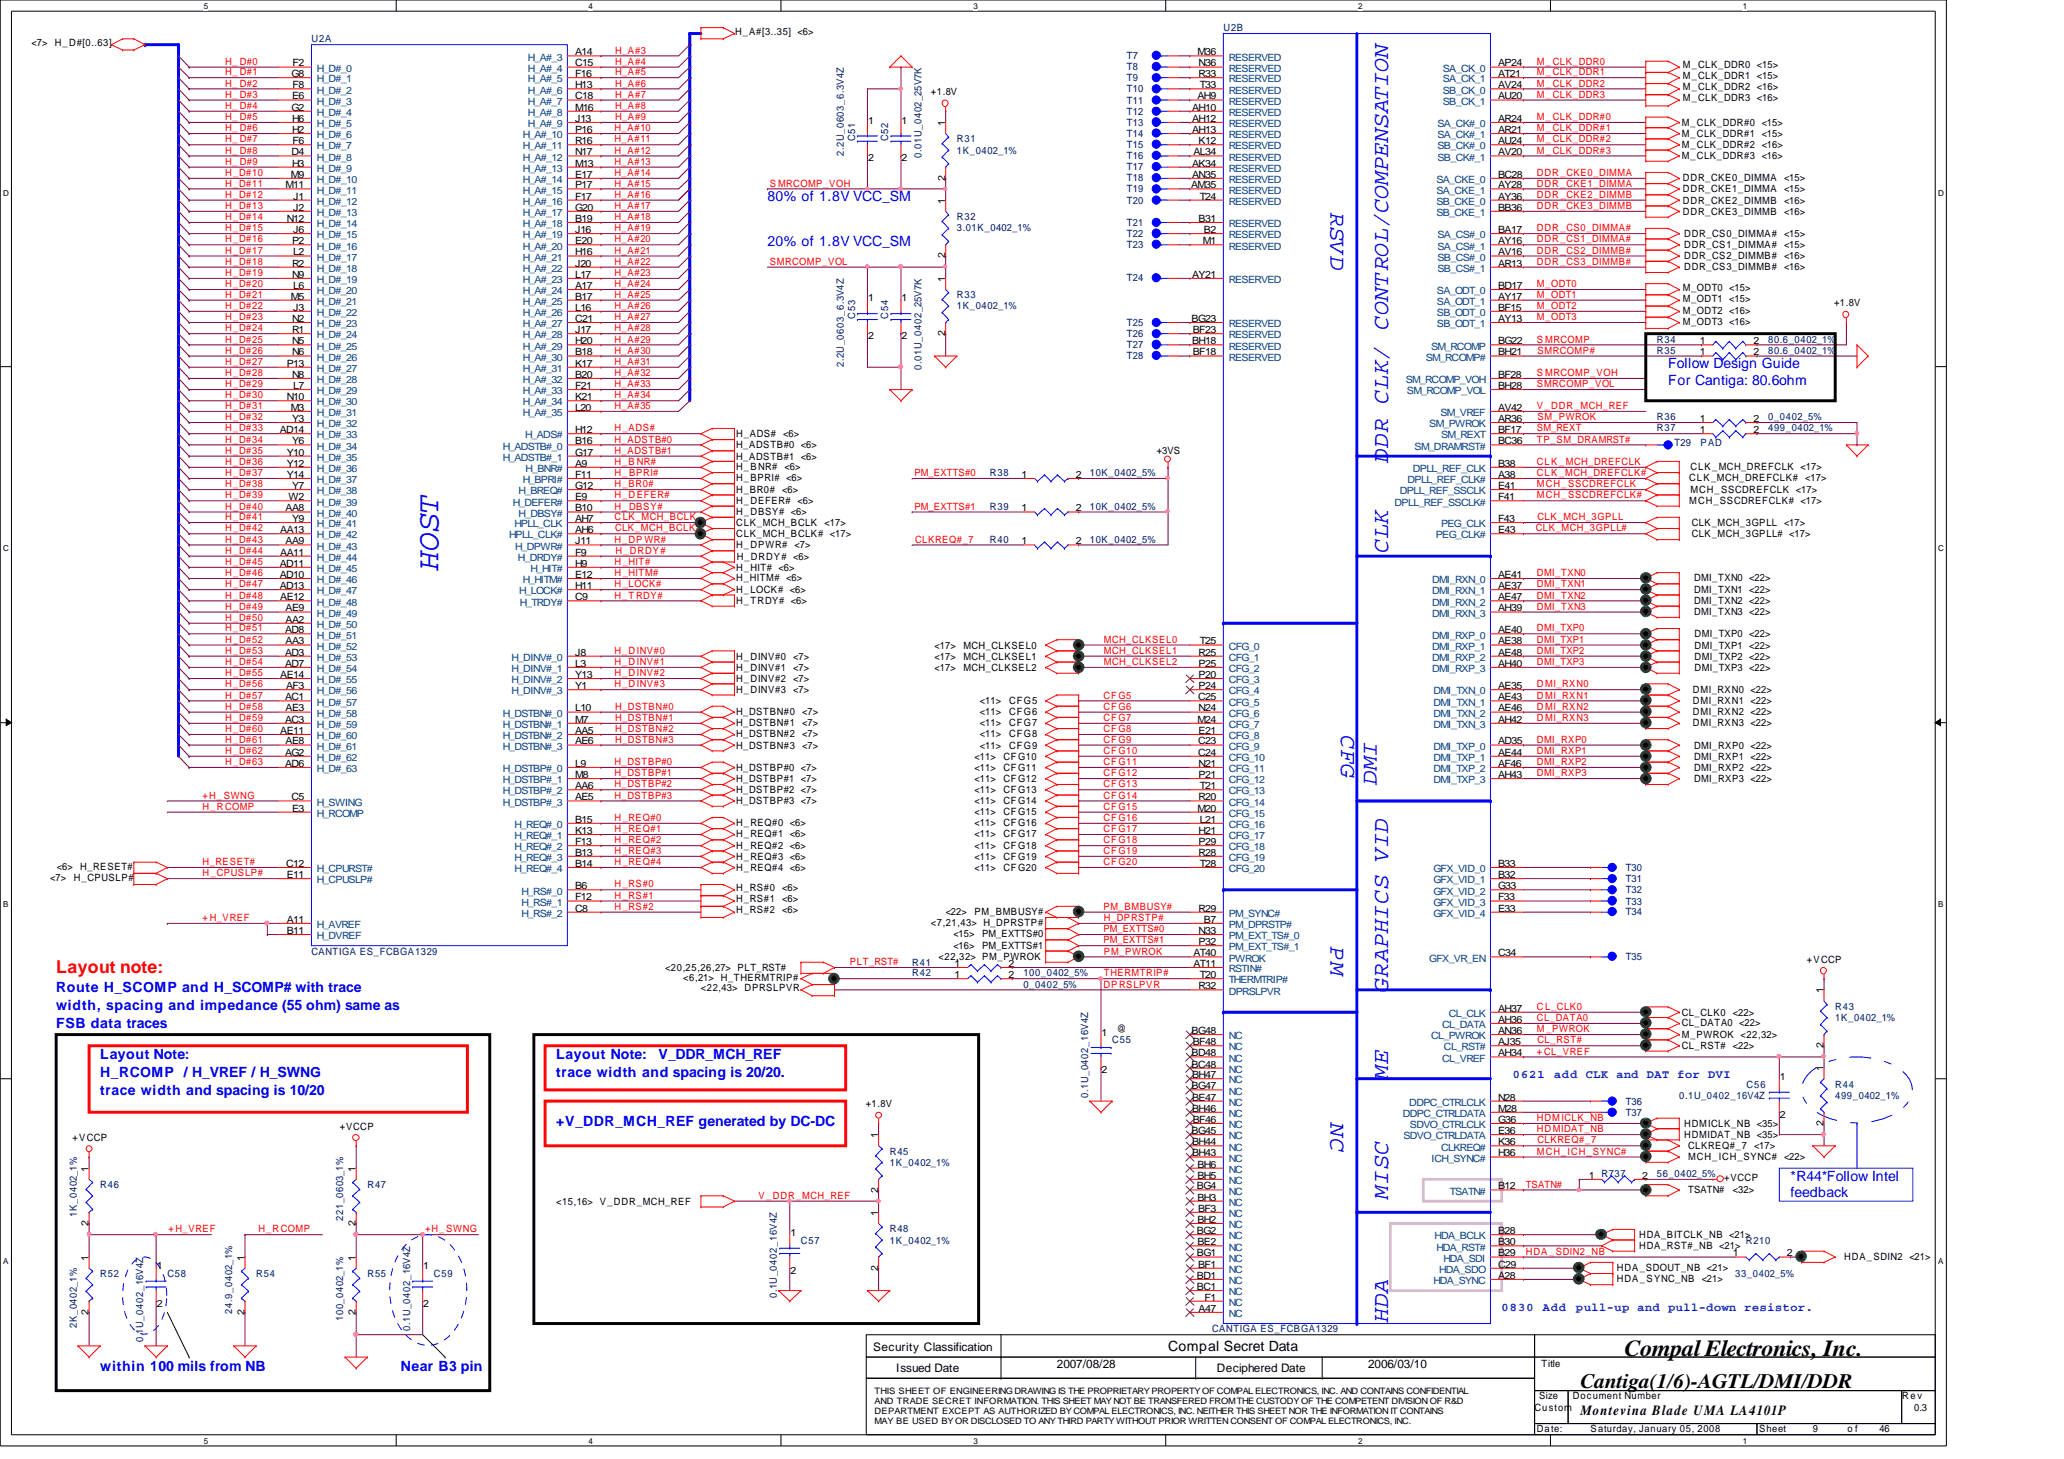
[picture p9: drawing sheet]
<svg xmlns="http://www.w3.org/2000/svg" width="297mm" height="210mm" viewBox="0 0 297 210" stroke-linecap="round" stroke-linejoin="round" font-family="sans-serif">
<defs><g id="words">
<text font-size="4.6" fill="#00f" x="63.1" y="82" transform="rotate(-90 63.1 82)">HOST</text>
<g font-size="3.3" fill="#00f">
<text x="191.5" y="30.5" transform="rotate(90 191.5 30.5)">RSVD</text>
<text x="199.8" y="66.5" transform="rotate(-90 199.8 66.5)">DDR CLK/ CONTROL/COMPENSATION</text>
<text x="199.8" y="79.6" transform="rotate(-90 199.8 79.6)">CLK</text>
<text x="193" y="105.7" transform="rotate(90 193 105.7)">CFG</text>
<text x="198.2" y="112.9" transform="rotate(-90 198.2 112.9)">DMI</text>
<text x="191.5" y="136.1" transform="rotate(90 191.5 136.1)">PM</text>
<text x="199.8" y="142.7" transform="rotate(-90 199.8 142.7)">GRAPHICS VID</text>
<text x="199.8" y="155.2" transform="rotate(-90 199.8 155.2)">ME</text>
<text x="191.5" y="161.6" transform="rotate(90 191.5 161.6)">NC</text>
<text x="199.8" y="172.5" transform="rotate(-90 199.8 172.5)">MISC</text>
<text x="199.8" y="190.2" transform="rotate(-90 199.8 190.2)">HDA</text>
</g>
<text font-size="3.3" x="233.8" y="195.1">Compal Electronics, Inc.</text>
<text font-size="3" x="227.5" y="199.6">Cantiga(1/6)-AGTL/DMI/DDR</text>
<text font-size="2.5" fill="#f00" x="8.1" y="140">Layout note:</text>
<g font-size="2" fill="#00f">
<text x="110.4" y="29">80% of 1.8V VCC_SM</text>
<text x="110.4" y="35.4">20% of 1.8V VCC_SM</text>
<text x="240.1" y="53">Follow Design Guide</text>
<text x="240.1" y="55.4">For Cantiga: 80.6ohm</text>
<text x="8.1" y="142.7">Route H_SCOMP and H_SCOMP# with trace</text>
<text x="8.1" y="145.3">width, spacing and impedance (55 ohm) same as</text>
<text x="8.1" y="147.8">FSB data traces</text>
<text x="14.4" y="152.4">Layout Note:</text>
<text x="14.4" y="154.9">H_RCOMP</text>
<text x="26.5" y="154.9">/ H_VREF / H_SWNG</text>
<text x="80" y="152.4">Layout Note:</text>
<text x="80" y="154.9">trace width and spacing is 20/20.</text>
<text x="94.8" y="152.4">V_DDR_MCH_REF</text>
<text x="14.4" y="157.5">trace width and spacing is 10/20</text>
<text x="80" y="162">+V_DDR_MCH_REF generated by DC-DC</text>
<text x="257.7" y="169.8">*R44*Follow Intel</text>
<text x="257.7" y="172.2">feedback</text>
<text x="14.4" y="197.2">within 100 mils from NB</text>
<text x="57.7" y="197.2">Near B3 pin</text>
</g>
<g font-size="2">
<text x="168.1" y="194.3">Compal Secret Data</text>
<text x="227.5" y="203.5">Montevina Blade UMA LA4101P</text>
</g>
<g font-size="1.7" fill="#0000a0">
<text x="217.7" y="155.1">0621</text>
<text x="223.6" y="155.1">add CLK and DAT for DVI</text>
<text x="216.1" y="188.6">0830</text>
<text x="222" y="188.6">Add</text>
<text x="226.8" y="188.6">pull-up and pull-down resistor.</text>
</g>
<g font-size="1.7">
<text x="125.7" y="194.3">Security Classification</text>
<text x="129" y="197.4">Issued Date</text>
<text x="152.1" y="196.8">2007/08/28</text>
<text x="175.1" y="197.4">Deciphered Date</text>
<text x="196.9" y="196.8">2006/03/10</text>
</g>
<g font-size="1.4">
<text x="105.8" y="5.1">H_A#[3..35] &lt;6&gt;</text>
<text x="4.5" y="6.7">&lt;7&gt;</text>
<text x="7.9" y="6.7">H_D#[0..63]</text>
<text x="41.9" y="11.1">G8</text>
<text x="42.1" y="9.6">F2</text>
<text x="82.8" y="8">A14</text>
<text x="82.8" y="9.6">C15</text>
<text x="82.8" y="11.1">F16</text>
<text x="172.3" y="8">M36</text>
<text x="172.5" y="9.6">N36</text>
<text x="172.5" y="11.1">R33</text>
<text x="215.6" y="9.6">AP24</text>
<text x="215.6" y="11.1">AT21</text>
<text x="242.2" y="9.7">M_CLK_DDR0 &lt;15&gt;</text>
<text x="242.2" y="11.3">M_CLK_DDR1 &lt;15&gt;</text>
<text x="41.9" y="15.9">G2</text>
<text x="42" y="14.3">E6</text>
<text x="42" y="17.5">H6</text>
<text x="42.1" y="12.7">F8</text>
<text x="82.8" y="12.7">H13</text>
<text x="82.8" y="14.3">C18</text>
<text x="82.8" y="15.9">M16</text>
<text x="82.8" y="17.5">J13</text>
<text x="124.9" y="17.8">1</text>
<text x="129.7" y="17.8">1</text>
<text x="134" y="13.6">+1.8V</text>
<text x="171.6" y="15.9">AH10</text>
<text x="171.6" y="17.5">AH12</text>
<text x="172.3" y="14.3">AH9</text>
<text x="172.7" y="12.7">T33</text>
<text x="215.6" y="12.7">AV24</text>
<text x="215.6" y="17.5">AR24</text>
<text x="215.6" y="14.3">AU20</text>
<text x="242.2" y="13">M_CLK_DDR2 &lt;16&gt;</text>
<text x="242.2" y="14.6">M_CLK_DDR3 &lt;16&gt;</text>
<text x="41.9" y="22.4">D4</text>
<text x="42" y="24">H3</text>
<text x="42" y="19.1">H2</text>
<text x="42.1" y="20.7">F6</text>
<text x="82.8" y="19.1">P16</text>
<text x="82.8" y="20.7">R16</text>
<text x="82.8" y="22.4">N17</text>
<text x="82.8" y="24">M13</text>
<text x="124.9" y="23.2">2</text>
<text x="129.7" y="23.2">2</text>
<text x="136" y="18.1" transform="rotate(-90 136 18.1)">1</text>
<text x="171.6" y="24">AK34</text>
<text x="171.6" y="19.1">AH13</text>
<text x="171.7" y="22.4">AL34</text>
<text x="172.5" y="20.7">K12</text>
<text x="215.6" y="19.1">AR21</text>
<text x="215.6" y="20.7">AU24</text>
<text x="215.6" y="22.4">AV20</text>
<text x="242" y="18.1">M_CLK_DDR#0 &lt;15&gt;</text>
<text x="242" y="19.6">M_CLK_DDR#1 &lt;15&gt;</text>
<text x="242" y="21.3">M_CLK_DDR#2 &lt;16&gt;</text>
<text x="242" y="22.9">M_CLK_DDR#3 &lt;16&gt;</text>
<text x="41.1" y="27.1">M11</text>
<text x="41.9" y="25.6">M9</text>
<text x="42.2" y="28.7">J1</text>
<text x="82.8" y="25.6">E17</text>
<text x="82.8" y="27.1">P17</text>
<text x="82.8" y="28.7">F17</text>
<text x="136" y="29.3" transform="rotate(-90 136 29.3)">1</text>
<text x="136" y="26" transform="rotate(-90 136 26)">2</text>
<text x="171.4" y="27.1">AM35</text>
<text x="171.6" y="25.6">AN35</text>
<text x="172.7" y="28.7">T24</text>
<text x="215.6" y="25.6">BC28</text>
<text x="215.6" y="27.1">AY28</text>
<text x="215.6" y="28.7">AY36</text>
<text x="242.2" y="26.1">DDR_CKE0_DIMMA</text>
<text x="242.2" y="27.7">DDR_CKE1_DIMMA</text>
<text x="242.2" y="29.3">DDR_CKE2_DIMMB</text>
<text x="256.7" y="26.1">&lt;15&gt;</text>
<text x="256.7" y="27.7">&lt;15&gt;</text>
<text x="256.7" y="29.3">&lt;16&gt;</text>
<text x="41.3" y="31.9">N12</text>
<text x="42" y="35.1">P2</text>
<text x="42.2" y="30.3">J2</text>
<text x="42.2" y="33.5">J6</text>
<text x="82.8" y="30.3">G20</text>
<text x="82.8" y="31.9">B19</text>
<text x="82.8" y="33.5">J16</text>
<text x="82.8" y="35.1">E20</text>
<text x="172.5" y="31.9">B31</text>
<text x="173.1" y="35.1">M1</text>
<text x="173.3" y="33.5">B2</text>
<text x="215.6" y="30.3">BB36</text>
<text x="215.6" y="33.5">BA17</text>
<text x="215.6" y="35.1">AY16</text>
<text x="242.2" y="30.9">DDR_CKE3_DIMMB</text>
<text x="242.4" y="34.1">DDR_CS0_DIMMA#</text>
<text x="242.4" y="35.6">DDR_CS1_DIMMA#</text>
<text x="256.7" y="30.9">&lt;16&gt;</text>
<text x="256.7" y="34.1">&lt;15&gt;</text>
<text x="256.7" y="35.6">&lt;15&gt;</text>
<text x="42" y="38.4">R2</text>
<text x="42" y="40">N9</text>
<text x="42.2" y="41.6">L6</text>
<text x="42.2" y="36.7">L2</text>
<text x="82.8" y="36.7">H16</text>
<text x="82.8" y="38.4">J20</text>
<text x="82.8" y="40">L17</text>
<text x="82.8" y="41.6">A17</text>
<text x="136" y="40.6" transform="rotate(-90 136 40.6)">1</text>
<text x="136" y="37.2" transform="rotate(-90 136 37.2)">2</text>
<text x="171.6" y="40">AY21</text>
<text x="215.6" y="36.7">AV16</text>
<text x="215.6" y="38.4">AR13</text>
<text x="215.6" y="41.6">BD17</text>
<text x="242.2" y="41.9">M_ODT0 &lt;15&gt;</text>
<text x="242.4" y="37.3">DDR_CS2_DIMMB#</text>
<text x="242.4" y="38.9">DDR_CS3_DIMMB#</text>
<text x="256.7" y="37.3">&lt;16&gt;</text>
<text x="256.7" y="38.9">&lt;16&gt;</text>
<text x="41.9" y="43.1">M5</text>
<text x="42" y="46.3">N2</text>
<text x="42" y="47.9">R1</text>
<text x="42.2" y="44.7">J3</text>
<text x="82.8" y="43.1">B17</text>
<text x="82.8" y="44.7">L16</text>
<text x="82.8" y="46.3">C21</text>
<text x="82.8" y="47.9">J17</text>
<text x="124.9" y="43.3">1</text>
<text x="129.7" y="43.3">1</text>
<text x="171.5" y="46.3">BG23</text>
<text x="171.7" y="47.9">BF23</text>
<text x="215.6" y="43.1">AY17</text>
<text x="215.6" y="44.7">BF15</text>
<text x="215.6" y="46.3">AY13</text>
<text x="242.2" y="43.5">M_ODT1 &lt;15&gt;</text>
<text x="242.2" y="45.1">M_ODT2 &lt;16&gt;</text>
<text x="242.2" y="46.7">M_ODT3 &lt;16&gt;</text>
<text x="263.9" y="44">+1.8V</text>
<text x="41.3" y="52.7">P13</text>
<text x="42" y="49.5">N5</text>
<text x="42" y="51.1">N6</text>
<text x="82.8" y="49.5">H20</text>
<text x="82.8" y="51.1">B18</text>
<text x="82.8" y="52.7">K17</text>
<text x="124.9" y="48.8">2</text>
<text x="129.7" y="48.8">2</text>
<text x="136" y="48.3" transform="rotate(-90 136 48.3)">2</text>
<text x="171.6" y="49.5">BH18</text>
<text x="171.7" y="51.1">BF18</text>
<text x="215.6" y="49.5">BG22</text>
<text x="215.6" y="51.1">BH21</text>
<text x="244.6" y="51.1">1</text>
<text x="244.6" y="49.5">1</text>
<text x="252.3" y="51.1">2</text>
<text x="252.3" y="49.5">2</text>
<text x="41.3" y="57.6">N10</text>
<text x="41.9" y="59.1">M3</text>
<text x="42" y="54.4">N8</text>
<text x="42.2" y="56">L7</text>
<text x="82.8" y="54.4">B20</text>
<text x="82.8" y="56">F21</text>
<text x="82.8" y="57.6">K21</text>
<text x="82.8" y="59.1">L20</text>
<text x="215.6" y="54.4">BF28</text>
<text x="215.6" y="56">BH28</text>
<text x="215.6" y="59.1">AV42</text>
<text x="40.3" y="62.3">AD14</text>
<text x="41.3" y="65.5">Y10</text>
<text x="42" y="60.7">Y3</text>
<text x="42" y="63.9">Y6</text>
<text x="82.8" y="62.3">H12</text>
<text x="82.8" y="63.9">B16</text>
<text x="82.8" y="65.5">G17</text>
<text x="106" y="62.9">H_ADS#</text>
<text x="106" y="64.5">H_ADSTB#0 &lt;6&gt;</text>
<text x="112.7" y="62.9">&lt;6&gt;</text>
<text x="166.5" y="65.3">+3VS</text>
<text x="215.6" y="63.9">BC36</text>
<text x="215.6" y="60.7">AR36</text>
<text x="215.6" y="62.3">BF17</text>
<text x="244.6" y="62.3">1</text>
<text x="244.6" y="60.7">1</text>
<text x="252.3" y="62.3">2</text>
<text x="252.3" y="60.7">2</text>
<text x="41.3" y="67.1">Y12</text>
<text x="41.3" y="68.7">Y14</text>
<text x="41.5" y="72">W2</text>
<text x="42" y="70.4">Y7</text>
<text x="82.8" y="67.1">A9</text>
<text x="82.8" y="68.7">F11</text>
<text x="82.8" y="70.4">G12</text>
<text x="82.8" y="72">E9</text>
<text x="106" y="66.1">H_ADSTB#1 &lt;6&gt;</text>
<text x="106" y="69.3">H_BPRI# &lt;6&gt;</text>
<text x="106" y="67.6">H_BNR#</text>
<text x="106" y="70.9">H_BR0#</text>
<text x="112.6" y="70.9">&lt;6&gt;</text>
<text x="112.9" y="67.6">&lt;6&gt;</text>
<text x="147" y="68.7">1</text>
<text x="154.8" y="68.7">2</text>
<text x="215.6" y="67.1">B38</text>
<text x="215.6" y="68.7">A38</text>
<text x="215.6" y="70.4">E41</text>
<text x="215.6" y="72">F41</text>
<text x="243.1" y="69.3">CLK_MCH_DREFCLK#</text>
<text x="243.3" y="70.9">MCH_SSCDREFCLK &lt;17&gt;</text>
<text x="243.3" y="67.6">CLK_MCH_DREFCLK &lt;17&gt;</text>
<text x="259.8" y="69.3">&lt;17&gt;</text>
<text x="40.3" y="76.7">AA13</text>
<text x="41.1" y="73.6">AA8</text>
<text x="42" y="75.1">Y9</text>
<text x="82.8" y="76.7">AH6</text>
<text x="82.8" y="75.1">AH7</text>
<text x="82.8" y="73.6">B10</text>
<text x="106" y="72.5">H_DEFER# &lt;6&gt;</text>
<text x="106" y="74.1">H_DBSY# &lt;6&gt;</text>
<text x="106" y="75.7">CLK_MCH_BCLK</text>
<text x="106" y="77.3">CLK_MCH_BCLK# &lt;17&gt;</text>
<text x="118.7" y="75.7">&lt;17&gt;</text>
<text x="147" y="73.6">1</text>
<text x="154.8" y="73.6">2</text>
<text x="215.6" y="76.7">E43</text>
<text x="215.6" y="75.1">F43</text>
<text x="243.1" y="72.5">MCH_SSCDREFCLK# &lt;17&gt;</text>
<text x="243.5" y="75.7">CLK_MCH_3GPLL</text>
<text x="243.5" y="77.3">CLK_MCH_3GPLL# &lt;17&gt;</text>
<text x="256.7" y="75.7">&lt;17&gt;</text>
<text x="40.3" y="81.5">AD11</text>
<text x="40.3" y="83.1">AD10</text>
<text x="40.3" y="79.9">AA11</text>
<text x="41.1" y="78.3">AA9</text>
<text x="82.8" y="78.3">J11</text>
<text x="82.8" y="79.9">F9</text>
<text x="82.8" y="81.5">H9</text>
<text x="82.8" y="83.1">E12</text>
<text x="106" y="78.9">H_DPWR#</text>
<text x="106" y="82.1">H_HIT# &lt;6&gt;</text>
<text x="106" y="83.7">H_HITM# &lt;6&gt;</text>
<text x="106" y="80.5">H_DRDY# &lt;6&gt;</text>
<text x="114.3" y="78.9">&lt;7&gt;</text>
<text x="147" y="78.3">1</text>
<text x="154.8" y="78.3">2</text>
<text x="215.6" y="83.1">AE41</text>
<text x="243.8" y="83.7">DMI_TXN0 &lt;22&gt;</text>
<text x="40.3" y="84.8">AD13</text>
<text x="40.3" y="86.4">AE12</text>
<text x="41.1" y="89.6">AA2</text>
<text x="41.1" y="88">AE9</text>
<text x="82.8" y="86.4">C9</text>
<text x="82.8" y="84.8">H11</text>
<text x="106" y="85.3">H_LOCK# &lt;6&gt;</text>
<text x="106" y="86.9">H_TRDY# &lt;6&gt;</text>
<text x="215.6" y="84.8">AE37</text>
<text x="215.6" y="86.4">AE47</text>
<text x="215.6" y="88">AH39</text>
<text x="243.8" y="85.3">DMI_TXN1 &lt;22&gt;</text>
<text x="243.8" y="86.9">DMI_TXN2 &lt;22&gt;</text>
<text x="243.8" y="88.5">DMI_TXN3 &lt;22&gt;</text>
<text x="41" y="91.1">AD8</text>
<text x="41" y="94.3">AD3</text>
<text x="41" y="95.9">AD7</text>
<text x="41.1" y="92.7">AA3</text>
<text x="82.8" y="94.3">J8</text>
<text x="82.8" y="95.9">L3</text>
<text x="106" y="94.9">H_DINV#0</text>
<text x="114.2" y="94.9">&lt;7&gt;</text>
<text x="134.5" y="93.3">&lt;17&gt;</text>
<text x="134.5" y="94.9">&lt;17&gt;</text>
<text x="138.6" y="93.3">MCH_CLKSEL0</text>
<text x="138.6" y="94.9">MCH_CLKSEL1</text>
<text x="172.5" y="95.9">P25</text>
<text x="172.5" y="94.3">R25</text>
<text x="172.7" y="92.7">T25</text>
<text x="215.6" y="91.1">AE40</text>
<text x="215.6" y="92.7">AE38</text>
<text x="215.6" y="94.3">AE48</text>
<text x="215.6" y="95.9">AH40</text>
<text x="243.9" y="91.7">DMI_TXP0 &lt;22&gt;</text>
<text x="243.9" y="93.3">DMI_TXP1 &lt;22&gt;</text>
<text x="243.9" y="94.9">DMI_TXP2 &lt;22&gt;</text>
<text x="40.3" y="97.5">AE14</text>
<text x="41" y="100.8">AC1</text>
<text x="41.2" y="99.1">AF3</text>
<text x="82.8" y="97.5">Y13</text>
<text x="82.8" y="99.1">Y1</text>
<text x="106" y="96.5">H_DINV#1</text>
<text x="106" y="98.1">H_DINV#2</text>
<text x="106" y="99.7">H_DINV#3</text>
<text x="114.2" y="96.5">&lt;7&gt;</text>
<text x="114.2" y="98.1">&lt;7&gt;</text>
<text x="114.2" y="99.7">&lt;7&gt;</text>
<text x="134.5" y="96.5">&lt;17&gt;</text>
<text x="138.6" y="96.5">MCH_CLKSEL2</text>
<text x="141" y="101.3">&lt;11&gt;</text>
<text x="145.2" y="101.3">CFG5</text>
<text x="172.4" y="100.8">C25</text>
<text x="172.5" y="97.5">P20</text>
<text x="172.5" y="99.1">P24</text>
<text x="215.6" y="99.1">AE35</text>
<text x="215.6" y="100.8">AE43</text>
<text x="243.6" y="99.7">DMI_RXN0 &lt;22&gt;</text>
<text x="243.6" y="101.3">DMI_RXN1 &lt;22&gt;</text>
<text x="243.9" y="96.5">DMI_TXP3 &lt;22&gt;</text>
<text x="40.3" y="105.6">AE11</text>
<text x="41" y="104">AC3</text>
<text x="41.1" y="102.4">AE3</text>
<text x="41.1" y="107.1">AE8</text>
<text x="82.8" y="102.4">L10</text>
<text x="82.8" y="104">M7</text>
<text x="82.8" y="105.6">AA5</text>
<text x="82.8" y="107.1">AE6</text>
<text x="106" y="102.9">H_DSTBN#0</text>
<text x="106" y="104.5">H_DSTBN#1</text>
<text x="106" y="106.1">H_DSTBN#2</text>
<text x="106" y="107.7">H_DSTBN#3</text>
<text x="115.4" y="102.9">&lt;7&gt;</text>
<text x="115.4" y="104.5">&lt;7&gt;</text>
<text x="115.4" y="106.1">&lt;7&gt;</text>
<text x="115.4" y="107.7">&lt;7&gt;</text>
<text x="141" y="107.7">&lt;11&gt;</text>
<text x="141" y="102.9">&lt;11&gt;</text>
<text x="141" y="104.5">&lt;11&gt;</text>
<text x="141" y="106.1">&lt;11&gt;</text>
<text x="145.2" y="107.7">CFG9</text>
<text x="145.2" y="102.9">CFG6</text>
<text x="145.2" y="104.5">CFG7</text>
<text x="145.2" y="106.1">CFG8</text>
<text x="172.3" y="104">M24</text>
<text x="172.4" y="107.1">C23</text>
<text x="172.5" y="102.4">N24</text>
<text x="172.5" y="105.6">E21</text>
<text x="215.6" y="102.4">AE46</text>
<text x="215.6" y="104">AH42</text>
<text x="215.6" y="107.1">AD35</text>
<text x="243.6" y="102.9">DMI_RXN2 &lt;22&gt;</text>
<text x="243.6" y="104.5">DMI_RXN3 &lt;22&gt;</text>
<text x="243.8" y="107.7">DMI_RXP0 &lt;22&gt;</text>
<text x="41" y="108.7">AG2</text>
<text x="41" y="110.3">AD6</text>
<text x="82.8" y="110.3">L9</text>
<text x="82.8" y="111.9">M8</text>
<text x="82.8" y="113.5">AA6</text>
<text x="106" y="110.9">H_DSTBP#0 &lt;7&gt;</text>
<text x="106" y="112.5">H_DSTBP#1 &lt;7&gt;</text>
<text x="140.2" y="110.9">&lt;11&gt;</text>
<text x="140.2" y="109.3">&lt;11&gt;</text>
<text x="140.2" y="112.5">&lt;11&gt;</text>
<text x="144.4" y="110.9">CFG11</text>
<text x="144.4" y="109.3">CFG10</text>
<text x="144.4" y="112.5">CFG12</text>
<text x="172.4" y="108.7">C24</text>
<text x="172.5" y="110.3">N21</text>
<text x="172.5" y="111.9">P21</text>
<text x="172.7" y="113.5">T21</text>
<text x="215.6" y="108.7">AE44</text>
<text x="215.6" y="110.3">AF46</text>
<text x="215.6" y="111.9">AH43</text>
<text x="243.8" y="109.3">DMI_RXP1 &lt;22&gt;</text>
<text x="243.8" y="110.9">DMI_RXP2 &lt;22&gt;</text>
<text x="243.8" y="112.5">DMI_RXP3 &lt;22&gt;</text>
<text x="41.9" y="115.1">C5</text>
<text x="42" y="116.8">E3</text>
<text x="82.8" y="115.1">AE5</text>
<text x="82.8" y="118.4">B15</text>
<text x="82.8" y="120">K13</text>
<text x="106" y="114.1">H_DSTBP#2 &lt;7&gt;</text>
<text x="106" y="115.7">H_DSTBP#3 &lt;7&gt;</text>
<text x="106" y="118.9">H_REQ#0 &lt;6&gt;</text>
<text x="140.2" y="114.1">&lt;11&gt;</text>
<text x="140.2" y="118.9">&lt;11&gt;</text>
<text x="140.2" y="115.7">&lt;11&gt;</text>
<text x="140.2" y="117.3">&lt;11&gt;</text>
<text x="144.4" y="114.1">CFG13</text>
<text x="144.4" y="118.9">CFG16</text>
<text x="144.4" y="115.7">CFG14</text>
<text x="144.4" y="117.3">CFG15</text>
<text x="172.3" y="116.8">M20</text>
<text x="172.5" y="115.1">R20</text>
<text x="172.5" y="120">H21</text>
<text x="172.7" y="118.4">L21</text>
<text x="8.2" y="125.1">&lt;6&gt;</text>
<text x="11.6" y="125.1">H_RESET#</text>
<text x="41.2" y="124.7">C12</text>
<text x="82.8" y="121.6">F13</text>
<text x="82.8" y="123.1">B13</text>
<text x="82.8" y="124.7">B14</text>
<text x="106" y="123.7">H_REQ#3 &lt;6&gt;</text>
<text x="106" y="122.1">H_REQ#2 &lt;6&gt;</text>
<text x="106" y="120.5">H_REQ#1 &lt;6&gt;</text>
<text x="106" y="125.3">H_REQ#4 &lt;6&gt;</text>
<text x="140.2" y="122.1">&lt;11&gt;</text>
<text x="140.2" y="125.3">&lt;11&gt;</text>
<text x="140.2" y="123.7">&lt;11&gt;</text>
<text x="140.2" y="120.5">&lt;11&gt;</text>
<text x="144.4" y="122.1">CFG18</text>
<text x="144.4" y="125.3">CFG20</text>
<text x="144.4" y="123.7">CFG19</text>
<text x="144.4" y="120.5">CFG17</text>
<text x="172.5" y="121.6">P29</text>
<text x="172.5" y="123.1">R28</text>
<text x="172.7" y="124.7">T28</text>
<text x="215.6" y="124.7">B33</text>
<text x="7.2" y="126.7">&lt;7&gt;</text>
<text x="10.6" y="126.7">H_CPUSLP#</text>
<text x="41.3" y="126.3">E11</text>
<text x="82.8" y="127.9">B6</text>
<text x="82.8" y="129.5">F12</text>
<text x="82.8" y="131.1">C8</text>
<text x="106" y="131.4">H_RS#2</text>
<text x="106" y="129.8">H_RS#1</text>
<text x="106" y="128.2">H_RS#0</text>
<text x="112.6" y="131.4">&lt;6&gt;</text>
<text x="112.6" y="129.8">&lt;6&gt;</text>
<text x="112.6" y="128.2">&lt;6&gt;</text>
<text x="136.1" y="131.6">&lt;22&gt;</text>
<text x="140.2" y="131.6">PM_BMBUSY#</text>
<text x="172.5" y="131.1">R29</text>
<text x="215.6" y="126.3">B32</text>
<text x="215.6" y="127.9">G33</text>
<text x="215.6" y="129.5">F33</text>
<text x="215.6" y="131.1">E33</text>
<text x="41.3" y="132.8">A11</text>
<text x="41.3" y="134.4">B11</text>
<text x="134" y="133.3">&lt;7,21,43&gt; H_DPRSTP#</text>
<text x="137.2" y="134.9">&lt;15&gt;</text>
<text x="137.2" y="136.5">&lt;16&gt;</text>
<text x="141.3" y="134.9">PM_EXTTS#0</text>
<text x="141.3" y="136.5">PM_EXTTS#1</text>
<text x="171.7" y="137.6">AT40</text>
<text x="172.5" y="134.4">N33</text>
<text x="172.5" y="136">P32</text>
<text x="173.3" y="132.8">B7</text>
<text x="215.6" y="137.6">C34</text>
<text x="95.7" y="139.7">&lt;20,25,26,27&gt; PLT_RST#</text>
<text x="98.3" y="141.1">&lt;6,21&gt; H_THERMTRIP#</text>
<text x="100.9" y="142.6">&lt;22,43&gt; DPRSLPVR</text>
<text x="135.1" y="138.1">&lt;22,32&gt; PM_PWROK</text>
<text x="137.4" y="140.7">1</text>
<text x="137.4" y="139.1">1</text>
<text x="145.2" y="140.7">2</text>
<text x="145.2" y="139.1">2</text>
<text x="171.7" y="139.1">AT11</text>
<text x="172.5" y="142.3">R32</text>
<text x="172.7" y="140.7">T20</text>
<text x="260" y="138.6">+VCCP</text>
<text x="262.4" y="142.9" transform="rotate(-90 262.4 142.9)">1</text>
<text x="158.5" y="149">1</text>
<text x="160.7" y="148.5">@</text>
<text x="171.5" y="148.8">BG48</text>
<text x="215.6" y="145.5">AH37</text>
<text x="215.6" y="147.2">AH36</text>
<text x="215.6" y="148.8">AN36</text>
<text x="242" y="146.1">CL_CLK0</text>
<text x="242" y="147.7">CL_DATA0 &lt;22&gt;</text>
<text x="242" y="149.3">M_PWROK &lt;22,32&gt;</text>
<text x="249.4" y="146.1">&lt;22&gt;</text>
<text x="158.5" y="154.4">2</text>
<text x="171.5" y="152">BD48</text>
<text x="171.5" y="153.6">BC48</text>
<text x="171.6" y="155.1">BH47</text>
<text x="171.7" y="150.4">BF48</text>
<text x="215.6" y="150.4">AJ35</text>
<text x="215.6" y="152">AH34</text>
<text x="242" y="150.9">CL_RST#</text>
<text x="249.4" y="150.9">&lt;22&gt;</text>
<text x="256.2" y="155.4">1</text>
<text x="262.4" y="154.1" transform="rotate(-90 262.4 154.1)">1</text>
<text x="262.4" y="150.8" transform="rotate(-90 262.4 150.8)">2</text>
<text x="124.6" y="159.3">+1.8V</text>
<text x="171.5" y="156.7">BG47</text>
<text x="171.6" y="158.3">BE47</text>
<text x="171.6" y="159.9">BH46</text>
<text x="171.7" y="161.5">BF46</text>
<text x="215.6" y="161.5">G36</text>
<text x="215.6" y="158.3">N28</text>
<text x="215.6" y="159.9">M28</text>
<text x="256.2" y="160.8">2</text>
<text x="262.4" y="162" transform="rotate(-90 262.4 162)">2</text>
<text x="10.5" y="164.2">+VCCP</text>
<text x="48.9" y="162.6">+VCCP</text>
<text x="126.4" y="163.7" transform="rotate(-90 126.4 163.7)">1</text>
<text x="171.5" y="163.2">BG45</text>
<text x="171.6" y="164.8">BH44</text>
<text x="171.6" y="166.4">BH43</text>
<text x="172.3" y="168">BH6</text>
<text x="215.6" y="163.2">E36</text>
<text x="215.6" y="164.8">K36</text>
<text x="215.6" y="166.4">H36</text>
<text x="242.4" y="163.7">HDMIDAT_NB &lt;35&gt;</text>
<text x="242.4" y="162.1">HDMICLK_NB &lt;35&gt;</text>
<text x="242.9" y="166.9">MCH_ICH_SYNC#</text>
<text x="242.9" y="165.3">CLKREQ#_7</text>
<text x="252.4" y="165.3">&lt;17&gt;</text>
<text x="256.7" y="166.9">&lt;22&gt;</text>
<text x="12.7" y="168.6" transform="rotate(-90 12.7 168.6)">1</text>
<text x="51.2" y="168.6" transform="rotate(-90 51.2 168.6)">1</text>
<text x="80" y="173.3">&lt;15,16&gt; V_DDR_MCH_REF</text>
<text x="126.4" y="171.6" transform="rotate(-90 126.4 171.6)">2</text>
<text x="172.3" y="171.1">BG4</text>
<text x="172.3" y="169.6">BH5</text>
<text x="172.3" y="172.7">BH3</text>
<text x="215.6" y="171.1">B12</text>
<text x="228.6" y="169.6">1</text>
<text x="236.3" y="169.6">2</text>
<text x="242.9" y="171.7">TSATN#</text>
<text x="248.1" y="169.9">+VCCP</text>
<text x="249.4" y="171.7">&lt;32&gt;</text>
<text x="12.7" y="176.4" transform="rotate(-90 12.7 176.4)">2</text>
<text x="51.2" y="176.4" transform="rotate(-90 51.2 176.4)">2</text>
<text x="113.7" y="177.8">1</text>
<text x="126.4" y="174.9" transform="rotate(-90 126.4 174.9)">1</text>
<text x="172.3" y="177.5">BG2</text>
<text x="172.3" y="175.9">BH2</text>
<text x="172.3" y="179.2">BE2</text>
<text x="172.4" y="174.3">BF3</text>
<text x="215.6" y="177.5">B28</text>
<text x="215.6" y="179.2">B30</text>
<text x="235.9" y="179.7">HDA_RST#_NB &lt;21&gt;</text>
<text x="235.9" y="178.1">HDA_BITCLK_NB &lt;21&gt;</text>
<text x="12.7" y="181.4" transform="rotate(-90 12.7 181.4)">1</text>
<text x="22.6" y="182.6">1</text>
<text x="35.2" y="181.4" transform="rotate(-90 35.2 181.4)">1</text>
<text x="51.2" y="181.4" transform="rotate(-90 51.2 181.4)">1</text>
<text x="60.9" y="182.6">1</text>
<text x="113.7" y="183.2">2</text>
<text x="126.4" y="182.8" transform="rotate(-90 126.4 182.8)">2</text>
<text x="172.3" y="180.8">BG1</text>
<text x="172.3" y="184">BD1</text>
<text x="172.3" y="185.6">BC1</text>
<text x="172.4" y="182.4">BF1</text>
<text x="215.6" y="180.8">B29</text>
<text x="215.6" y="182.4">C29</text>
<text x="215.6" y="184">A28</text>
<text x="232.7" y="184.5">HDA_SYNC_NB</text>
<text x="232.7" y="182.9">HDA_SDOUT_NB &lt;21&gt;</text>
<text x="244.9" y="184.5">&lt;21&gt;</text>
<text x="249.4" y="180.8">1</text>
<text x="257.2" y="180.8">2</text>
<text x="265.4" y="181.3">HDA_SDIN2 &lt;21&gt;</text>
<text x="12.7" y="189.1" transform="rotate(-90 12.7 189.1)">2</text>
<text x="22.6" y="188">2</text>
<text x="35.2" y="189.1" transform="rotate(-90 35.2 189.1)">2</text>
<text x="51.2" y="189.1" transform="rotate(-90 51.2 189.1)">2</text>
<text x="60.9" y="188">2</text>
<text x="172.5" y="188.7">A47</text>
<text x="173.4" y="187.1">F1</text>
<text x="221.9" y="196.7">Title</text>
<text x="220.8" y="202.9">Custom</text>
<text x="221.5" y="201.3">Size</text>
<text x="226.4" y="201.3">Document Number</text>
<text x="273.8" y="201.3">Re v</text>
<text x="275.5" y="202.9">0.3</text>
<text x="221.2" y="206.1">Date:</text>
<text x="228.9" y="206.1">Saturday, January 05, 2008</text>
<text x="253.2" y="206.1">Sheet</text>
<text x="260.9" y="206.1">9</text>
<text x="265.9" y="206.1">o f</text>
<text x="270.5" y="206.1">46</text>
</g>
<g font-size="1.4" fill="#000080">
<text x="176.1" y="4.5">U2B</text>
<text x="44.8" y="6.1">U2A</text>
<text x="162.2" y="8.5">T7</text>
<text x="162.2" y="11.7">T9</text>
<text x="162.2" y="10.1">T8</text>
<text x="162.2" y="16.5">T12</text>
<text x="162.2" y="14.9">T11</text>
<text x="162.2" y="13.3">T10</text>
<text x="121.5" y="22.4" transform="rotate(-90 121.5 22.4)">2.2U_0603_6.3V4Z</text>
<text x="123.1" y="20.3" transform="rotate(-90 123.1 20.3)">C51</text>
<text x="127.8" y="20.3" transform="rotate(-90 127.8 20.3)">C52</text>
<text x="132.6" y="22.7" transform="rotate(-90 132.6 22.7)">0.01U_0402_25V7K</text>
<text x="137.7" y="20.5">R31</text>
<text x="137.7" y="22.1">1K_0402_1%</text>
<text x="162.2" y="18.1">T13</text>
<text x="162.2" y="21.3">T15</text>
<text x="162.2" y="22.9">T16</text>
<text x="162.2" y="19.6">T14</text>
<text x="162.2" y="24.5">T17</text>
<text x="162.2" y="27.7">T19</text>
<text x="162.2" y="26.1">T18</text>
<text x="162.2" y="29.3">T20</text>
<text x="137.7" y="31.7">R32</text>
<text x="137.7" y="33.3">3.01K_0402_1%</text>
<text x="162.2" y="35.6">T23</text>
<text x="162.2" y="34.1">T22</text>
<text x="162.2" y="32.5">T21</text>
<text x="162.2" y="40.5">T24</text>
<text x="123.1" y="45.9" transform="rotate(-90 123.1 45.9)">C53</text>
<text x="127.8" y="45.9" transform="rotate(-90 127.8 45.9)">C54</text>
<text x="137.7" y="42.9">R33</text>
<text x="137.7" y="44.4">1K_0402_1%</text>
<text x="162.2" y="46.9">T25</text>
<text x="121.5" y="52.8" transform="rotate(-90 121.5 52.8)">2.2U_0603_6.3V4Z</text>
<text x="132.6" y="53.2" transform="rotate(-90 132.6 53.2)">0.01U_0402_25V7K</text>
<text x="162.2" y="48.5">T26</text>
<text x="162.2" y="51.6">T28</text>
<text x="162.2" y="50.1">T27</text>
<text x="238.5" y="50.9">R35</text>
<text x="238.5" y="49.3">R34</text>
<text x="254.5" y="50.9">80.6_0402_1%</text>
<text x="254.5" y="49.3">80.6_0402_1%</text>
<text x="238.5" y="62.1">R37</text>
<text x="238.5" y="60.5">R36</text>
<text x="241" y="64.2">T29</text>
<text x="244.7" y="64.2">PAD</text>
<text x="254.5" y="62.1">499_0402_1%</text>
<text x="254.5" y="60.5">0_0402_5%</text>
<text x="142.4" y="68.5">R38</text>
<text x="156.8" y="68.5">10K_0402_5%</text>
<text x="142.4" y="73.3">R39</text>
<text x="156.8" y="73.3">10K_0402_5%</text>
<text x="142.4" y="78.1">R40</text>
<text x="156.8" y="78.1">10K_0402_5%</text>
<text x="234" y="125.3">T30</text>
<text x="234" y="131.7">T34</text>
<text x="234" y="126.9">T31</text>
<text x="234" y="128.5">T32</text>
<text x="234" y="130.1">T33</text>
<text x="44.8" y="137.3">CANTIGA ES_FCBGA1329</text>
<text x="131.3" y="140.5">R42</text>
<text x="131.3" y="138.9">R41</text>
<text x="147.3" y="142.1">0_0402_5%</text>
<text x="147.3" y="140.5">100_0402_5%</text>
<text x="234" y="138.1">T35</text>
<text x="264.1" y="145.3">R43</text>
<text x="264.1" y="146.9">1K_0402_1%</text>
<text x="160.1" y="150.1">C55</text>
<text x="156.6" y="158" transform="rotate(-90 156.6 158)">0.1U_0402_16V4Z</text>
<text x="234" y="158.9">T36</text>
<text x="234" y="160.5">T37</text>
<text x="241.7" y="158.1">0.1U_0402_16V4Z</text>
<text x="251.3" y="156.5">C56</text>
<text x="264.1" y="156.5">R44</text>
<text x="264.1" y="158.1">499_0402_1%</text>
<text x="128.1" y="166.1">R45</text>
<text x="128.1" y="167.7">1K_0402_1%</text>
<text x="14.4" y="170.9">R46</text>
<text x="52.9" y="170.9">R47</text>
<text x="230.5" y="169.3">R737</text>
<text x="238.5" y="169.3">56_0402_5%</text>
<text x="11" y="175.1" transform="rotate(-90 11 175.1)">1K_0402_1%</text>
<text x="49.4" y="175.7" transform="rotate(-90 49.4 175.7)">221_0603_1%</text>
<text x="115.3" y="178.9">C57</text>
<text x="128.1" y="177.3">R48</text>
<text x="128.1" y="178.9">1K_0402_1%</text>
<text x="251.2" y="178.9">R210</text>
<text x="14.4" y="183.7">R52</text>
<text x="24.1" y="183.7">C58</text>
<text x="36.9" y="183.7">R54</text>
<text x="52.9" y="183.7">R55</text>
<text x="62.4" y="183.7">C59</text>
<text x="249.7" y="183.7">33_0402_5%</text>
<text x="11" y="191.1" transform="rotate(-90 11 191.1)">2K_0402_1%</text>
<text x="33.4" y="189" transform="rotate(-90 33.4 189)">24.9_0402_1%</text>
<text x="49.4" y="190.1" transform="rotate(-90 49.4 190.1)">100_0402_1%</text>
<text x="59.1" y="191.5" transform="rotate(-90 59.1 191.5)">0.1U_0402_16V4Z</text>
<text x="111.8" y="186.8" transform="rotate(-90 111.8 186.8)">0.1U_0402_16V4Z</text>
<text x="174.5" y="191.7">CANTIGA ES_FCBGA1329</text>
<text x="20.6" y="193.1" transform="rotate(-90 20.6 193.1)">0.1U_0402_16V4Z</text>
</g>
<g font-size="1.4" fill="#f00">
<text x="32.4" y="10.8">H_ D#1</text>
<text x="32.4" y="9.3">H_ D#0</text>
<text x="88.5" y="7.7">H_A#3</text>
<text x="88.5" y="10.8">H_A#5</text>
<text x="88.5" y="9.3">H_A#4</text>
<text x="221.2" y="9.3">M_ CLK_DDR0</text>
<text x="221.2" y="10.8">M_ CLK_DDR1</text>
<text x="32.4" y="14.1">H_ D#3</text>
<text x="32.4" y="15.7">H_ D#4</text>
<text x="32.4" y="17.3">H_ D#5</text>
<text x="32.4" y="12.4">H_ D#2</text>
<text x="88.5" y="14.1">H_A#7</text>
<text x="88.5" y="17.3">H_A#9</text>
<text x="88.5" y="15.7">H_A#8</text>
<text x="88.5" y="12.4">H_A#6</text>
<text x="221.2" y="14.1">M_ CLK_DDR3</text>
<text x="221.2" y="17.3">M_ CLK_DDR#0</text>
<text x="221.2" y="12.4">M_ CLK_DDR2</text>
<text x="32.4" y="23.7">H_ D#9</text>
<text x="32.4" y="22.1">H_ D#8</text>
<text x="32.4" y="20.5">H_ D#7</text>
<text x="32.4" y="18.9">H_ D#6</text>
<text x="88.4" y="22.1">H_A#12</text>
<text x="88.4" y="20.5">H_A#11</text>
<text x="88.4" y="23.7">H_A#13</text>
<text x="88.4" y="18.9">H_A#10</text>
<text x="221.2" y="18.9">M_ CLK_DDR#1</text>
<text x="221.2" y="20.5">M_ CLK_DDR#2</text>
<text x="221.2" y="22.1">M_ CLK_DDR#3</text>
<text x="32.4" y="28.4">H_D#12</text>
<text x="32.4" y="26.8">H_D#11</text>
<text x="32.4" y="25.3">H_D#10</text>
<text x="88.4" y="28.4">H_A#16</text>
<text x="88.4" y="25.3">H_A#14</text>
<text x="88.4" y="26.8">H_A#15</text>
<text x="110.8" y="26.8">S MRCOMP_VOH</text>
<text x="221.2" y="25.3">DDR_CKE0_DIMMA</text>
<text x="221.2" y="26.8">DDR_CKE1_DIMMA</text>
<text x="221.2" y="28.4">DDR_CKE2_DIMMB</text>
<text x="32.4" y="33.3">H_D#15</text>
<text x="32.4" y="31.7">H_D#14</text>
<text x="32.4" y="34.9">H_D#16</text>
<text x="32.4" y="30.1">H_D#13</text>
<text x="88.4" y="31.7">H_A#18</text>
<text x="88.4" y="33.3">H_A#19</text>
<text x="88.4" y="34.9">H_A#20</text>
<text x="88.4" y="30.1">H_A#17</text>
<text x="221.2" y="30.1">DDR_CKE3_DIMMB</text>
<text x="221.2" y="34.9">DDR_CS1_DIMMA#</text>
<text x="221.2" y="33.3">DDR_CS0_DIMMA#</text>
<text x="32.4" y="39.7">H_D#19</text>
<text x="32.4" y="38.1">H_D#18</text>
<text x="32.4" y="41.3">H_D#20</text>
<text x="32.4" y="36.5">H_D#17</text>
<text x="88.4" y="41.3">H_A#24</text>
<text x="88.4" y="36.5">H_A#21</text>
<text x="88.4" y="38.1">H_A#22</text>
<text x="88.4" y="39.7">H_A#23</text>
<text x="110.8" y="38.1">SMRCOMP_VOL</text>
<text x="221.2" y="41.3">M_ODT0</text>
<text x="221.2" y="38.1">DDR_CS3_DIMMB#</text>
<text x="221.2" y="36.5">DDR_CS2_DIMMB#</text>
<text x="32.4" y="47.7">H_D#24</text>
<text x="32.4" y="46.1">H_D#23</text>
<text x="32.4" y="44.4">H_D#22</text>
<text x="32.4" y="42.8">H_D#21</text>
<text x="88.4" y="46.1">H_A#27</text>
<text x="88.4" y="44.4">H_A#26</text>
<text x="88.4" y="42.8">H_A#25</text>
<text x="88.4" y="47.7">H_A#28</text>
<text x="221.2" y="42.8">M_ODT1</text>
<text x="221.2" y="46.1">M_ODT3</text>
<text x="221.2" y="44.4">M_ODT2</text>
<text x="32.4" y="52.5">H_D#27</text>
<text x="32.4" y="49.3">H_D#25</text>
<text x="32.4" y="50.9">H_D#26</text>
<text x="88.4" y="52.5">H_A#31</text>
<text x="88.4" y="50.9">H_A#30</text>
<text x="88.4" y="49.3">H_A#29</text>
<text x="221.2" y="49.3">S MRCOMP</text>
<text x="221.3" y="50.9">SMRCOMP#</text>
<text x="32.4" y="57.3">H_D#30</text>
<text x="32.4" y="54.1">H_D#28</text>
<text x="32.4" y="55.7">H_D#29</text>
<text x="32.4" y="58.8">H_D#31</text>
<text x="88.4" y="54.1">H_A#32</text>
<text x="88.4" y="57.3">H_A#34</text>
<text x="88.4" y="55.7">H_A#33</text>
<text x="88.4" y="58.8">H_A#35</text>
<text x="221.2" y="58.8">V_DDR_MCH_REF</text>
<text x="221.2" y="54.1">S MRCOMP_VOH</text>
<text x="221.2" y="55.7">SMRCOMP_VOL</text>
<text x="32.4" y="60.5">H_D#32</text>
<text x="32.4" y="63.7">H_D#34</text>
<text x="32.4" y="65.3">H_D#35</text>
<text x="32.4" y="62.1">H_D#33</text>
<text x="88.4" y="65.3">H_ADSTB#1</text>
<text x="88.4" y="62.1">H_ADS#</text>
<text x="88.4" y="63.7">H_ADSTB#0</text>
<text x="221.2" y="63.7">TP_SM_DRAMRST#</text>
<text x="221.2" y="62.1">SM_REXT</text>
<text x="221.3" y="60.5">SM_PWROK</text>
<text x="32.4" y="66.9">H_D#36</text>
<text x="32.4" y="71.7">H_D#39</text>
<text x="32.4" y="68.5">H_D#37</text>
<text x="32.4" y="70.1">H_D#38</text>
<text x="88.4" y="71.7">H_DEFER#</text>
<text x="88.4" y="70.1">H_BR0#</text>
<text x="88.4" y="68.5">H_ BPRI#</text>
<text x="88.4" y="66.9">H_B NR#</text>
<text x="131.6" y="68.5">PM_EXTTS#0</text>
<text x="221.2" y="70.1">MCH_ SSCDREFCLK</text>
<text x="221.2" y="71.7">MCH_ SSCDREFCLK#</text>
<text x="221.2" y="68.5">CLK _MCH_DREFCLK#</text>
<text x="221.2" y="66.9">CLK_ MCH_DREFCLK</text>
<text x="32.4" y="76.5">H_D#42</text>
<text x="32.4" y="73.3">H_D#40</text>
<text x="32.4" y="74.8">H_D#41</text>
<text x="88.4" y="74.8">CLK_MCH_BCLK</text>
<text x="88.4" y="73.3">H_ DBSY#</text>
<text x="88.5" y="76.5">CLK_MCH_BCLK#</text>
<text x="131.6" y="73.3">PM_EXTTS#1</text>
<text x="221" y="76.5">CLK_MCH_3GPLL#</text>
<text x="221.3" y="74.8">CLK_MCH_3GPLL</text>
<text x="32.4" y="82.9">H_D#46</text>
<text x="32.4" y="79.7">H_D#44</text>
<text x="32.4" y="81.3">H_D#45</text>
<text x="32.4" y="78.1">H_D#43</text>
<text x="88.4" y="82.9">H_HITM#</text>
<text x="88.4" y="81.3">H_HIT#</text>
<text x="88.4" y="78.1">H_DP WR#</text>
<text x="88.6" y="79.7">H_DRDY#</text>
<text x="131.7" y="78.1">CLKREQ#_7</text>
<text x="221.2" y="82.9">DMI_TXN0</text>
<text x="32.4" y="86.1">H_D#48</text>
<text x="32.4" y="89.3">H_D#50</text>
<text x="32.4" y="87.7">H_D#49</text>
<text x="32.4" y="84.5">H_D#47</text>
<text x="88.4" y="84.5">H_LOCK#</text>
<text x="88.4" y="86.1">H_T RDY#</text>
<text x="221.2" y="84.5">DMI_TXN1</text>
<text x="221.2" y="86.1">DMI_TXN2</text>
<text x="221.2" y="87.7">DMI_TXN3</text>
<text x="32.4" y="90.8">H_D#51</text>
<text x="32.4" y="95.7">H_D#54</text>
<text x="32.4" y="94.1">H_D#53</text>
<text x="32.4" y="92.5">H_D#52</text>
<text x="88.4" y="94.1">H_DINV#0</text>
<text x="88.4" y="95.7">H_DINV#1</text>
<text x="158.9" y="92.5">MCH_CLKSEL0</text>
<text x="158.9" y="94.1">MCH_CLKSEL1</text>
<text x="158.9" y="95.7">MCH_CLKSEL2</text>
<text x="221.2" y="90.8">DMI_TXP0</text>
<text x="221.2" y="92.5">DMI_TXP1</text>
<text x="221.2" y="94.1">DMI_TXP2</text>
<text x="221.2" y="95.7">DMI_TXP3</text>
<text x="32.4" y="97.3">H_D#55</text>
<text x="32.4" y="98.9">H_D#56</text>
<text x="32.4" y="100.5">H_D#57</text>
<text x="88.4" y="98.9">H_DINV#3</text>
<text x="88.4" y="97.3">H_DINV#2</text>
<text x="158.8" y="100.5">CF G5</text>
<text x="221.2" y="98.9">DMI_RXN0</text>
<text x="221.2" y="100.5">DMI_RXN1</text>
<text x="32.4" y="103.7">H_D#59</text>
<text x="32.4" y="105.3">H_D#60</text>
<text x="32.4" y="106.8">H_D#61</text>
<text x="32.4" y="102.1">H_D#58</text>
<text x="88.5" y="103.7">H_DSTBN#1</text>
<text x="88.5" y="106.8">H_DSTBN#3</text>
<text x="88.5" y="102.1">H_DSTBN#0</text>
<text x="88.5" y="105.3">H_DSTBN#2</text>
<text x="158.8" y="106.8">CF G9</text>
<text x="158.8" y="103.7">CF G7</text>
<text x="158.8" y="102.1">CF G6</text>
<text x="158.8" y="105.3">CF G8</text>
<text x="221.2" y="102.1">DMI_RXN2</text>
<text x="221.2" y="103.7">DMI_RXN3</text>
<text x="221.2" y="106.8">DMI_RXP0</text>
<text x="32.4" y="110.1">H_D#63</text>
<text x="32.4" y="108.5">H_D#62</text>
<text x="88.4" y="113.3">H_DSTBP#2</text>
<text x="88.4" y="110.1">H_DSTBP#0</text>
<text x="88.4" y="111.7">H_DSTBP#1</text>
<text x="158.8" y="110.1">CF G11</text>
<text x="158.8" y="108.5">CF G10</text>
<text x="158.8" y="113.3">CF G13</text>
<text x="158.8" y="111.7">CF G12</text>
<text x="221.2" y="108.5">DMI_RXP1</text>
<text x="221.2" y="110.1">DMI_RXP2</text>
<text x="221.2" y="111.7">DMI_RXP3</text>
<text x="29.2" y="114.9">+H_ SWNG</text>
<text x="29.2" y="116.5">H_RCOMP</text>
<text x="88.4" y="114.9">H_DSTBP#3</text>
<text x="88.4" y="118.1">H_REQ#0</text>
<text x="88.4" y="119.7">H_REQ#1</text>
<text x="158.8" y="114.9">CF G14</text>
<text x="158.8" y="118.1">CF G16</text>
<text x="158.8" y="116.5">CF G15</text>
<text x="158.8" y="119.7">CF G17</text>
<text x="29.2" y="124.5">H_RESET#</text>
<text x="88.4" y="122.9">H_REQ#3</text>
<text x="88.4" y="124.5">H_REQ#4</text>
<text x="88.4" y="121.3">H_REQ#2</text>
<text x="158.8" y="121.3">CF G18</text>
<text x="158.8" y="122.9">CF G19</text>
<text x="158.8" y="124.5">CF G20</text>
<text x="29.2" y="126.1">H_CPUSLP#</text>
<text x="88.4" y="129.3">H_RS#1</text>
<text x="88.4" y="127.7">H_RS#0</text>
<text x="88.4" y="130.9">H_RS#2</text>
<text x="158.8" y="130.9">PM_BMBUSY#</text>
<text x="29.2" y="132.5">+H_VREF</text>
<text x="158.8" y="135.7">PM_EXTTS#1</text>
<text x="158.8" y="134.1">PM_EXTTS#0</text>
<text x="158.9" y="132.5">H_DPRSTP#</text>
<text x="158.9" y="137.3">PM_PWROK</text>
<text x="122.3" y="138.9">PLT_RST#</text>
<text x="158.8" y="142.1">DP RSLPVR</text>
<text x="158.9" y="140.5">THERMTRIP#</text>
<text x="221.2" y="145.3">CL_CLK0</text>
<text x="221.2" y="146.9">CL_DATA0</text>
<text x="221.2" y="148.5">M_PWROK</text>
<text x="221.2" y="151.7">+CL_VREF</text>
<text x="221.3" y="150.1">CL_RST#</text>
<text x="221.2" y="161.3">HDMICLK_NB</text>
<text x="221.2" y="166.1">MCH_ICH_SYNC#</text>
<text x="221.2" y="162.9">HDMIDAT_NB</text>
<text x="221.3" y="164.5">CLKREQ#_7</text>
<text x="109.2" y="172.5">V_DDR_MCH_REF</text>
<text x="219.6" y="170.9">TSATN#</text>
<text x="24.3" y="177.3">+H_VREF</text>
<text x="37.2" y="177.3">H_RCOMP</text>
<text x="61.2" y="177.3">+H_ SWNG</text>
<text x="219.6" y="180.5">HDA_ SDIN2_NB</text>
</g>
<g font-size="1.4" fill="#004080">
<text x="45.6" y="10.3">H_D#_0</text>
<text x="45.6" y="11.9">H_D#_1</text>
<text x="76" y="8.7">H_A#_3</text>
<text x="76" y="10.3">H_A#_4</text>
<text x="76" y="11.9">H_A#_5</text>
<text x="176.8" y="8.7">RESERVED</text>
<text x="176.8" y="10.3">RESERVED</text>
<text x="176.8" y="11.9">RESERVED</text>
<text x="207.6" y="10.3">SA_CK_0</text>
<text x="207.6" y="11.9">SA_CK_1</text>
<text x="45.6" y="13.5">H_D#_2</text>
<text x="45.6" y="15.1">H_D#_3</text>
<text x="45.6" y="16.7">H_D#_4</text>
<text x="76" y="13.5">H_A#_6</text>
<text x="76" y="15.1">H_A#_7</text>
<text x="76" y="16.7">H_A#_8</text>
<text x="176.8" y="15.1">RESERVED</text>
<text x="176.8" y="16.7">RESERVED</text>
<text x="176.8" y="13.5">RESERVED</text>
<text x="207.6" y="13.5">SB_CK_0</text>
<text x="207.6" y="15.1">SB_CK_1</text>
<text x="45.6" y="23.1">H_D#_8</text>
<text x="45.6" y="18.3">H_D#_5</text>
<text x="45.6" y="19.9">H_D#_6</text>
<text x="45.6" y="21.5">H_D#_7</text>
<text x="75.2" y="19.9">H_A#_10</text>
<text x="75.2" y="21.5">H_A#_11</text>
<text x="75.2" y="23.1">H_A#_12</text>
<text x="76" y="18.3">H_A#_9</text>
<text x="176.8" y="23.1">RESERVED</text>
<text x="176.8" y="18.3">RESERVED</text>
<text x="176.8" y="19.9">RESERVED</text>
<text x="176.8" y="21.5">RESERVED</text>
<text x="206.9" y="18.3">SA_CK#_0</text>
<text x="206.9" y="19.9">SA_CK#_1</text>
<text x="206.9" y="21.5">SB_CK#_0</text>
<text x="206.9" y="23.1">SB_CK#_1</text>
<text x="45.6" y="26.3">H_D#_10</text>
<text x="45.6" y="24.7">H_D#_9</text>
<text x="45.6" y="27.9">H_D#_11</text>
<text x="45.6" y="29.5">H_D#_12</text>
<text x="75.2" y="24.7">H_A#_13</text>
<text x="75.2" y="26.3">H_A#_14</text>
<text x="75.2" y="27.9">H_A#_15</text>
<text x="75.2" y="29.5">H_A#_16</text>
<text x="176.8" y="26.3">RESERVED</text>
<text x="176.8" y="24.7">RESERVED</text>
<text x="176.8" y="27.9">RESERVED</text>
<text x="176.8" y="29.5">RESERVED</text>
<text x="206.7" y="26.3">SA_CKE_0</text>
<text x="206.7" y="27.9">SA_CKE_1</text>
<text x="206.7" y="29.5">SB_CKE_0</text>
<text x="45.6" y="31.1">H_D#_13</text>
<text x="45.6" y="32.7">H_D#_14</text>
<text x="45.6" y="34.3">H_D#_15</text>
<text x="45.6" y="35.9">H_D#_16</text>
<text x="75.2" y="31.1">H_A#_17</text>
<text x="75.2" y="32.7">H_A#_18</text>
<text x="75.2" y="34.3">H_A#_19</text>
<text x="75.2" y="35.9">H_A#_20</text>
<text x="176.8" y="32.7">RESERVED</text>
<text x="176.8" y="35.9">RESERVED</text>
<text x="176.8" y="34.3">RESERVED</text>
<text x="206.7" y="31.1">SB_CKE_1</text>
<text x="206.9" y="34.3">SA_CS#_0</text>
<text x="206.9" y="35.9">SA_CS#_1</text>
<text x="45.6" y="37.5">H_D#_17</text>
<text x="45.6" y="39.1">H_D#_18</text>
<text x="45.6" y="40.7">H_D#_19</text>
<text x="75.2" y="37.5">H_A#_21</text>
<text x="75.2" y="39.1">H_A#_22</text>
<text x="75.2" y="40.7">H_A#_23</text>
<text x="176.8" y="40.7">RESERVED</text>
<text x="206.9" y="37.5">SB_CS#_0</text>
<text x="206.9" y="39.1">SB_CS#_1</text>
<text x="45.6" y="42.3">H_D#_20</text>
<text x="45.6" y="43.9">H_D#_21</text>
<text x="45.6" y="45.5">H_D#_22</text>
<text x="45.6" y="47.1">H_D#_23</text>
<text x="75.2" y="42.3">H_A#_24</text>
<text x="75.2" y="43.9">H_A#_25</text>
<text x="75.2" y="45.5">H_A#_26</text>
<text x="75.2" y="47.1">H_A#_27</text>
<text x="176.8" y="47.1">RESERVED</text>
<text x="206.8" y="42.3">SA_ODT_0</text>
<text x="206.8" y="43.9">SA_ODT_1</text>
<text x="206.8" y="45.5">SB_ODT_0</text>
<text x="206.8" y="47.1">SB_ODT_1</text>
<text x="45.6" y="48.7">H_D#_24</text>
<text x="45.6" y="50.3">H_D#_25</text>
<text x="45.6" y="51.9">H_D#_26</text>
<text x="45.6" y="53.5">H_D#_27</text>
<text x="75.2" y="48.7">H_A#_28</text>
<text x="75.2" y="50.3">H_A#_29</text>
<text x="75.2" y="51.9">H_A#_30</text>
<text x="75.2" y="53.5">H_A#_31</text>
<text x="176.8" y="48.7">RESERVED</text>
<text x="176.8" y="50.3">RESERVED</text>
<text x="176.8" y="51.9">RESERVED</text>
<text x="205.2" y="51.9">SM_RCOMP#</text>
<text x="205.9" y="50.3">SM_RCOMP</text>
<text x="45.6" y="58.3">H_D#_30</text>
<text x="45.6" y="55.1">H_D#_28</text>
<text x="45.6" y="56.7">H_D#_29</text>
<text x="45.6" y="59.9">H_D#_31</text>
<text x="75.2" y="55.1">H_A#_32</text>
<text x="75.2" y="56.7">H_A#_33</text>
<text x="75.2" y="58.3">H_A#_34</text>
<text x="75.2" y="59.9">H_A#_35</text>
<text x="202.3" y="55.1">SM_RCOMP_VOH</text>
<text x="202.5" y="56.7">SM_RCOMP_VOL</text>
<text x="207.3" y="59.9">SM_VREF</text>
<text x="45.6" y="61.5">H_D#_32</text>
<text x="45.6" y="63.1">H_D#_33</text>
<text x="45.6" y="64.7">H_D#_34</text>
<text x="72.3" y="64.7">H_ADSTB#_0</text>
<text x="75.6" y="63.1">H_ADS#</text>
<text x="203.6" y="64.7">SM_DRAMRST#</text>
<text x="205.7" y="61.5">SM_PWROK</text>
<text x="207.4" y="63.1">SM_REXT</text>
<text x="45.6" y="66.3">H_D#_35</text>
<text x="45.6" y="67.9">H_D#_36</text>
<text x="45.6" y="69.5">H_D#_37</text>
<text x="45.6" y="71.1">H_D#_38</text>
<text x="72.3" y="66.3">H_ADSTB#_1</text>
<text x="74.6" y="71.1">H_BREQ#</text>
<text x="75.2" y="69.5">H_BPRI#</text>
<text x="75.6" y="67.9">H_BNR#</text>
<text x="201.5" y="71.1">DPLL_REF_SSCLK</text>
<text x="202.6" y="69.5">DPLL_REF_CLK#</text>
<text x="203.3" y="67.9">DPLL_REF_CLK</text>
<text x="45.6" y="74.3">H_D#_40</text>
<text x="45.6" y="72.7">H_D#_39</text>
<text x="45.6" y="75.9">H_D#_41</text>
<text x="45.6" y="77.5">H_D#_42</text>
<text x="73.3" y="77.5">HPLL_CLK#</text>
<text x="73.8" y="72.7">H_DEFER#</text>
<text x="74" y="75.9">HPLL_CLK</text>
<text x="74.6" y="74.3">H_DBSY#</text>
<text x="200.7" y="72.7">DPLL_REF_SSCLK#</text>
<text x="206.6" y="77.5">PEG_CLK#</text>
<text x="207.4" y="75.9">PEG_CLK</text>
<text x="45.6" y="79.1">H_D#_43</text>
<text x="45.6" y="80.7">H_D#_44</text>
<text x="45.6" y="82.3">H_D#_45</text>
<text x="45.6" y="83.9">H_D#_46</text>
<text x="74.1" y="79.1">H_DPWR#</text>
<text x="74.5" y="80.7">H_DRDY#</text>
<text x="75.2" y="83.9">H_HITM#</text>
<text x="76.3" y="82.3">H_HIT#</text>
<text x="206.1" y="83.9">DMI_RXN_0</text>
<text x="45.6" y="85.5">H_D#_47</text>
<text x="45.6" y="87.1">H_D#_48</text>
<text x="45.6" y="88.7">H_D#_49</text>
<text x="74.7" y="85.5">H_LOCK#</text>
<text x="74.8" y="87.1">H_TRDY#</text>
<text x="206.1" y="85.5">DMI_RXN_1</text>
<text x="206.1" y="87.1">DMI_RXN_2</text>
<text x="206.1" y="88.7">DMI_RXN_3</text>
<text x="45.6" y="90.3">H_D#_50</text>
<text x="45.6" y="91.9">H_D#_51</text>
<text x="45.6" y="93.5">H_D#_52</text>
<text x="45.6" y="95.1">H_D#_53</text>
<text x="73.6" y="95.1">H_DINV#_0</text>
<text x="176.8" y="93.5">CFG_0</text>
<text x="176.8" y="95.1">CFG_1</text>
<text x="206.1" y="91.9">DMI_RXP_0</text>
<text x="206.1" y="93.5">DMI_RXP_1</text>
<text x="206.1" y="95.1">DMI_RXP_2</text>
<text x="45.6" y="96.7">H_D#_54</text>
<text x="45.6" y="98.3">H_D#_55</text>
<text x="45.6" y="99.9">H_D#_56</text>
<text x="45.6" y="101.5">H_D#_57</text>
<text x="73.6" y="96.7">H_DINV#_1</text>
<text x="73.6" y="98.3">H_DINV#_2</text>
<text x="73.6" y="99.9">H_DINV#_3</text>
<text x="176.8" y="96.7">CFG_2</text>
<text x="176.8" y="98.3">CFG_3</text>
<text x="176.8" y="99.9">CFG_4</text>
<text x="176.8" y="101.5">CFG_5</text>
<text x="206.1" y="96.7">DMI_RXP_3</text>
<text x="206.3" y="99.9">DMI_TXN_0</text>
<text x="206.3" y="101.5">DMI_TXN_1</text>
<text x="45.6" y="106.3">H_D#_60</text>
<text x="45.6" y="103.1">H_D#_58</text>
<text x="45.6" y="104.7">H_D#_59</text>
<text x="45.6" y="107.9">H_D#_61</text>
<text x="72.3" y="103.1">H_DSTBN#_0</text>
<text x="72.3" y="104.7">H_DSTBN#_1</text>
<text x="72.3" y="106.3">H_DSTBN#_2</text>
<text x="72.3" y="107.9">H_DSTBN#_3</text>
<text x="176.8" y="103.1">CFG_6</text>
<text x="176.8" y="104.7">CFG_7</text>
<text x="176.8" y="106.3">CFG_8</text>
<text x="176.8" y="107.9">CFG_9</text>
<text x="206.3" y="103.1">DMI_TXN_2</text>
<text x="206.3" y="104.7">DMI_TXN_3</text>
<text x="206.3" y="107.9">DMI_TXP_0</text>
<text x="45.6" y="109.5">H_D#_62</text>
<text x="45.6" y="111.1">H_D#_63</text>
<text x="72.3" y="111.1">H_DSTBP#_0</text>
<text x="72.3" y="112.7">H_DSTBP#_1</text>
<text x="176.8" y="109.5">CFG_10</text>
<text x="176.8" y="111.1">CFG_11</text>
<text x="176.8" y="112.7">CFG_12</text>
<text x="206.3" y="109.5">DMI_TXP_1</text>
<text x="206.3" y="111.1">DMI_TXP_2</text>
<text x="206.3" y="112.7">DMI_TXP_3</text>
<text x="45.6" y="115.9">H_SWING</text>
<text x="45.6" y="117.5">H_RCOMP</text>
<text x="72.3" y="114.3">H_DSTBP#_2</text>
<text x="72.3" y="115.9">H_DSTBP#_3</text>
<text x="74" y="119.1">H_REQ#_0</text>
<text x="176.8" y="114.3">CFG_13</text>
<text x="176.8" y="115.9">CFG_14</text>
<text x="176.8" y="117.5">CFG_15</text>
<text x="176.8" y="119.1">CFG_16</text>
<text x="45.6" y="125.5">H_CPURST#</text>
<text x="74" y="122.3">H_REQ#_2</text>
<text x="74" y="123.9">H_REQ#_3</text>
<text x="74" y="120.7">H_REQ#_1</text>
<text x="74" y="125.5">H_REQ#_4</text>
<text x="176.8" y="122.3">CFG_18</text>
<text x="176.8" y="123.9">CFG_19</text>
<text x="176.8" y="125.5">CFG_20</text>
<text x="176.8" y="120.7">CFG_17</text>
<text x="206.3" y="125.5">GFX_VID_0</text>
<text x="45.6" y="127.1">H_CPUSLP#</text>
<text x="75.1" y="128.7">H_RS#_0</text>
<text x="75.1" y="130.3">H_RS#_1</text>
<text x="75.1" y="131.9">H_RS#_2</text>
<text x="176.8" y="131.9">PM_SYNC#</text>
<text x="206.3" y="127.1">GFX_VID_1</text>
<text x="206.3" y="128.7">GFX_VID_2</text>
<text x="206.3" y="130.3">GFX_VID_3</text>
<text x="206.3" y="131.9">GFX_VID_4</text>
<text x="45.6" y="133.5">H_AVREF</text>
<text x="45.6" y="135.1">H_DVREF</text>
<text x="176.8" y="135.1">PM_EXT_TS#_0</text>
<text x="176.8" y="136.7">PM_EXT_TS#_1</text>
<text x="176.8" y="133.5">PM_DPRSTP#</text>
<text x="176.8" y="138.3">PWROK</text>
<text x="176.8" y="139.9">RSTIN#</text>
<text x="176.8" y="141.5">THERMTRIP#</text>
<text x="176.8" y="143.1">DPRSLPVR</text>
<text x="205.7" y="138.3">GFX_VR_EN</text>
<text x="176.8" y="149.5">NC</text>
<text x="205.9" y="149.5">CL_PWROK</text>
<text x="207.6" y="147.9">CL_DATA</text>
<text x="208.5" y="146.3">CL_CLK</text>
<text x="176.8" y="151.1">NC</text>
<text x="176.8" y="152.7">NC</text>
<text x="176.8" y="154.3">NC</text>
<text x="176.8" y="155.9">NC</text>
<text x="207.6" y="152.7">CL_VREF</text>
<text x="207.8" y="151.1">CL_RST#</text>
<text x="176.8" y="157.5">NC</text>
<text x="176.8" y="159.1">NC</text>
<text x="176.8" y="160.7">NC</text>
<text x="201.9" y="160.7">DDPC_CTRLDATA</text>
<text x="202.8" y="159.1">DDPC_CTRLCLK</text>
<text x="176.8" y="162.3">NC</text>
<text x="176.8" y="163.9">NC</text>
<text x="176.8" y="165.5">NC</text>
<text x="176.8" y="167.1">NC</text>
<text x="202" y="163.9">SDVO_CTRLDATA</text>
<text x="202.9" y="162.3">SDVO_CTRLCLK</text>
<text x="206" y="167.1">ICH_SYNC#</text>
<text x="207.4" y="165.5">CLKREQ#</text>
<text x="176.8" y="168.7">NC</text>
<text x="176.8" y="170.3">NC</text>
<text x="176.8" y="171.9">NC</text>
<text x="176.8" y="173.5">NC</text>
<text x="208.7" y="171.9">TSATN#</text>
<text x="176.8" y="175.1">NC</text>
<text x="176.8" y="176.7">NC</text>
<text x="176.8" y="178.3">NC</text>
<text x="176.8" y="179.9">NC</text>
<text x="206.5" y="178.3">HDA_BCLK</text>
<text x="206.7" y="179.9">HDA_RST#</text>
<text x="176.8" y="181.5">NC</text>
<text x="176.8" y="183.1">NC</text>
<text x="176.8" y="184.7">NC</text>
<text x="206.3" y="184.7">HDA_SYNC</text>
<text x="207.1" y="183.1">HDA_SDO</text>
<text x="207.7" y="181.5">HDA_SDI</text>
<text x="176.8" y="189.5">NC</text>
<text x="176.8" y="186.4">NC</text>
<text x="176.8" y="187.9">NC</text>
</g>
<g font-size="1.3">
<text x="125.9" y="202">AND TRADE SECRET INFORMATION. THIS SHEET MAY NOT BE TRANSFERED FROM THE CUSTODY OF THE COMPETENT DIVISION OF R&amp;D</text>
<text x="125.9" y="200.6">THIS SHEET OF ENGINEERING DRAWING IS THE PROPRIETARY PROPERTY OF COMPAL ELECTRONICS, INC. AND CONTAINS CONFIDENTIAL</text>
<text x="125.9" y="203.5">DEPARTMENT EXCEPT AS AUTHORIZED BY COMPAL ELECTRONICS, INC. NEITHER THIS SHEET NOR THE INFORMATION IT CONTAINS</text>
<text x="125.9" y="204.9">MAY BE USED BY OR DISCLOSED TO ANY THIRD PARTY WITHOUT PRIOR WRITTEN CONSENT OF COMPAL ELECTRONICS, INC.</text>
</g>
<g font-size="1.2">
<text x="29.3" y="1.3">5</text>
<text x="84.7" y="1.3">4</text>
<text x="140.1" y="1.3">3</text>
<text x="195.4" y="1.3">2</text>
<text x="250.8" y="1.3">1</text>
<text x=".5" y="28.2">D</text>
<text x="278.9" y="28.2">D</text>
<text x=".5" y="79.3">C</text>
<text x="278.9" y="79.3">C</text>
<text x=".5" y="130.6">B</text>
<text x="278.9" y="130.6">B</text>
<text x=".5" y="181.8">A</text>
<text x="278.9" y="181.8">A</text>
<text x="29.3" y="207.7">5</text>
<text x="84.7" y="207.7">4</text>
<text x="140.1" y="207.7">3</text>
<text x="195.4" y="207.7">2</text>
<text x="250.8" y="207.7">1</text>
</g>
</g></defs>
<path d="M0 0h280.1v208h-280.1zM1.6 1.6h276.9v204.8h-276.9z" fill="none" stroke="#000" stroke-width=".14"/>
<g fill="#fff">
<path d="M29.3 .3h.6v1.2h-.6z"/>
<path d="M29.3 206.7h.6v1.2h-.6z"/>
</g>
<path d="M57 0v1.6M57 206.4v1.6" fill="none" stroke="#000" stroke-width=".14"/>
<g fill="#fff">
<path d="M84.7 .3h.6v1.2h-.6z"/>
<path d="M84.7 206.7h.6v1.2h-.6z"/>
</g>
<path d="M112.4 0v1.6M112.4 206.4v1.6" fill="none" stroke="#000" stroke-width=".14"/>
<g fill="#fff">
<path d="M140.1 .3h.6v1.2h-.6z"/>
<path d="M140.1 206.7h.6v1.2h-.6z"/>
</g>
<path d="M167.8 0v1.6M167.8 206.4v1.6" fill="none" stroke="#000" stroke-width=".14"/>
<g fill="#fff">
<path d="M195.4 .3h.6v1.2h-.6z"/>
<path d="M195.4 206.7h.6v1.2h-.6z"/>
</g>
<path d="M223.1 0v1.6M223.1 206.4v1.6" fill="none" stroke="#000" stroke-width=".14"/>
<g fill="#fff">
<path d="M250.8 .3h.6v1.2h-.6z"/>
<path d="M250.8 206.7h.6v1.2h-.6z"/>
<path d="M.5 27.2h.7v1.2h-.7z"/>
<path d="M278.9 27.2h.8v1.2h-.8z"/>
<path d="M.5 78.3h.7v1.3h-.7z"/>
<path d="M278.9 78.3h.8v1.3h-.8z"/>
</g>
<path d="M0 52.7h1.6M278.5 52.7h1.6" fill="none" stroke="#000" stroke-width=".14"/>
<g fill="#fff">
<path d="M.5 129.5h.6v1.3h-.6z"/>
<path d="M278.9 129.5h.7v1.3h-.7z"/>
</g>
<path d="M0 104h1.6M.9 103.5l.7 .5-.7 .4zM278.5 104l.8-.5v.9zM278.5 104h1.6" fill="none" stroke="#000" stroke-width=".14"/>
<path d="M.9 103.5l.7 .5-.7 .4zM278.5 104l.8-.5v.9z" fill="#000"/>
<g fill="#fff">
<path d="M.5 180.8h.6v1.2h-.6z"/>
<path d="M278.9 180.8h.6v1.2h-.6z"/>
</g>
<path d="M0 155.2h1.6M278.5 155.2h1.6" fill="none" stroke="#000" stroke-width=".14"/>
<g fill="none" stroke="#800040" stroke-width=".14">
<path d="M27.2 14.4h.1M27.2 16h.1M27.2 11.2h.1M27.2 14.4h12.9M27.2 16h12.9M27.2 11.2h12.9M27.2 33.6h.1M27.2 32h.1M27.2 24h.1M27.2 33.6h12.9M27.2 32h12.9M27.2 24h12.9"/>
<path d="M27.2 48h.1M27.2 40h.1M27.2 57.7h.1M27.2 52.8h.1M27.2 46.4h.1M27.2 44.8h.1M27.2 48h12.9M27.2 40h12.9M27.2 57.7h12.9M27.2 52.8h12.9M27.2 46.4h12.9M27.2 44.8h12.9"/>
<path d="M27.2 60.8h.1M27.2 76.8h.1M27.2 67.2h.1M27.2 73.7h.1M27.2 64h.1M27.2 72.1h.1M27.2 60.8h12.9M27.2 76.8h12.9M27.2 67.2h12.9M27.2 73.7h12.9M27.2 64h12.9M27.2 72.1h12.9"/>
<path d="M131.3 68.8h.1M131.3 78.4h.1M131.3 68.8h16M131.3 78.4h16M27.2 97.6h.1M27.2 91.2h.1M27.2 86.4h.1M27.2 83.2h.1M27.2 80h.1M27.2 97.6h12.9M27.2 91.2h12.9M27.2 86.4h12.9"/>
<path d="M27.2 83.2h12.9M27.2 80h12.9M24.1 115.2h.1M24.1 116.8h.1M24.1 115.2h16M24.1 116.8h16M27.2 104.1h.1M27.2 105.7h.1M27.2 104.1h12.9M27.2 105.7h12.9M256.1 152.1h.1M256.1 152.1v3.1"/>
<path d="M262.5 150.5h.1M262.5 140.8h.1M262.5 152.1h.1M262.5 140.8v1.6M262.5 150.5v3.2M12.8 166.5h.1M12.8 177.6h.1M12.8 166.5v1.6M12.8 177.6v3.2M22.5 177.6h.1M22.5 177.6v4.9M35.3 177.6h.1"/>
<path d="M35.3 177.6h11.1M51.3 164.8h.1M51.3 177.6h.1M51.3 164.8v3.3M51.3 177.6h9.5M105.7 172.8h.1M105.7 172.8h20.7M113.7 172.8h.1M113.7 172.8v4.8M126.4 171.2h.1M126.4 161.6h.1M126.4 172.8h.1"/>
<path d="M126.4 161.6v1.6M126.4 171.2v3.2M256.1 163.2h.1M256.1 160h.1M256.1 163.2h6.4M256.1 160v3.2M262.5 163.2h.1M262.5 161.6v3.2M12.8 188.8h.1M12.8 188.8v4.8M22.5 187.2h.1M22.5 187.2v6.4"/>
<path d="M35.3 188.8h.1M35.3 188.8v4.8M51.3 192h.1M51.3 188.8h.1M51.3 188.8v6.4M60.8 187.2h.1M60.8 187.2v4.8h-9.5M113.7 182.5h.1M113.7 182.5v3.2M126.4 182.5h.1M126.4 182.5v3.2"/>
</g>
<path d="M20.9 6.4h4.8" fill="none" stroke="#00f" stroke-width=".42"/>
<circle cx="20.9" cy="6.4" r=".21" fill="#00f"/>
<path d="M25.7 107.2v1.6" fill="none" stroke="#00f" stroke-width=".42"/>
<circle cx="25.7" cy="107.2" r=".21" fill="#00f"/>
<g fill="none" stroke="#800040" stroke-width=".14">
<path d="M27.2 19.2h.1M27.2 17.6h.1M27.2 12.8h.1M27.2 9.7h.1M27.2 19.2h12.9M27.2 17.6h12.9M27.2 12.8h12.9M27.2 9.7h12.9M27.2 22.4h.1M27.2 28.8h.1M27.2 27.2h.1M27.2 20.8h.1"/>
<path d="M27.2 38.4h.1M27.2 25.7h.1M27.2 36.8h.1M27.2 35.2h.1M27.2 30.4h.1M27.2 22.4h12.9M27.2 28.8h12.9M27.2 27.2h12.9M27.2 20.8h12.9M27.2 38.4h12.9M27.2 25.7h12.9M27.2 36.8h12.9"/>
<path d="M27.2 35.2h12.9M27.2 30.4h12.9M27.2 54.4h.1M27.2 49.6h.1M27.2 51.2h.1M27.2 56h.1M27.2 41.7h.1M27.2 43.2h.1M27.2 59.2h.1M27.2 54.4h12.9M27.2 49.6h12.9M27.2 51.2h12.9"/>
<path d="M27.2 56h12.9M27.2 41.7h12.9M27.2 43.2h12.9M27.2 59.2h12.9M27.2 68.8h.1M27.2 65.6h.1M27.2 70.4h.1M27.2 75.2h.1M27.2 62.4h.1M27.2 78.4h.1M27.2 68.8h12.9M27.2 65.6h12.9"/>
<path d="M27.2 70.4h12.9M27.2 75.2h12.9M27.2 62.4h12.9M27.2 78.4h12.9M27.2 99.2h.1M27.2 96h.1M27.2 94.4h.1M27.2 92.8h.1M27.2 81.6h.1M27.2 89.7h.1M27.2 88.1h.1M27.2 84.8h.1"/>
<path d="M27.2 99.2h12.9M27.2 96h12.9M27.2 94.4h12.9M27.2 92.8h12.9M27.2 81.6h12.9M27.2 89.7h12.9M27.2 88.1h12.9M27.2 84.8h12.9M27.2 100.8h.1M27.2 107.2h.1M27.2 110.4h.1M27.2 102.4h.1"/>
<path d="M27.2 108.8h.1M27.2 100.8h12.9M27.2 107.2h12.9M27.2 110.4h12.9M27.2 102.4h12.9M27.2 108.8h12.9M24.1 124.8h.1M24.1 126.4h.1M24.1 124.8h16M24.1 126.4h16M12.8 176h.1M12.8 177.6h.1"/>
<path d="M12.8 177.6h17.6M12.8 176v1.6M22.5 177.6h.1M35.3 177.6h.1M35.3 177.6v3.2M51.3 176h.1M51.3 177.6h.1M51.3 176v4.8M60.8 177.6h.1M60.8 177.6h8.1M60.8 177.6v4.9"/>
</g>
<path d="M25.7 12.8v1.6" fill="none" stroke="#00f" stroke-width=".42"/>
<circle cx="25.7" cy="12.8" r=".21" fill="#00f"/>
<path d="M25.7 17.6v1.6" fill="none" stroke="#00f" stroke-width=".42"/>
<circle cx="25.7" cy="17.6" r=".21" fill="#00f"/>
<path d="M25.7 60.8v1.6" fill="none" stroke="#00f" stroke-width=".42"/>
<circle cx="25.7" cy="60.8" r=".21" fill="#00f"/>
<path d="M25.7 56v1.7" fill="none" stroke="#00f" stroke-width=".42"/>
<circle cx="25.7" cy="56" r=".21" fill="#00f"/>
<path d="M25.7 75.2v1.6" fill="none" stroke="#00f" stroke-width=".42"/>
<circle cx="25.7" cy="75.2" r=".21" fill="#00f"/>
<path d="M25.7 94.4v1.6" fill="none" stroke="#00f" stroke-width=".42"/>
<circle cx="25.7" cy="94.4" r=".21" fill="#00f"/>
<g fill="none" stroke="#800040" stroke-width=".14">
<path d="M86.5 14.4h.1M86.5 8h.1M86.5 11.2h.1M86.5 17.6h.1M86.5 16h.1M86.5 12.8h.1M86.5 9.7h.1M86.5 19.2h.1M86.5 14.4h11.2M86.5 8h11.2M86.5 11.2h11.2M86.5 17.6h11.2"/>
<path d="M86.5 16h11.2M86.5 12.8h11.2M86.5 9.7h11.2M86.5 19.2h11.2M86.5 22.4h.1M86.5 32h.1M86.5 36.8h.1M86.5 28.8h.1M86.5 33.6h.1M86.5 25.7h.1M86.5 20.8h.1M86.5 38.4h.1"/>
<path d="M86.5 35.2h.1M86.5 27.2h.1M86.5 30.4h.1M86.5 24h.1M86.5 22.4h11.2M86.5 32h11.2M86.5 36.8h11.2M86.5 28.8h11.2M86.5 33.6h11.2M86.5 25.7h11.2M86.5 20.8h11.2M86.5 38.4h11.2"/>
<path d="M86.5 35.2h11.2M86.5 27.2h11.2M86.5 30.4h11.2M86.5 24h11.2M86.5 54.4h.1M86.5 41.7h.1M86.5 52.8h.1M86.5 46.4h.1M86.5 51.2h.1M86.5 44.8h.1M86.5 40h.1M86.5 57.7h.1"/>
<path d="M86.5 43.2h.1M86.5 56h.1M86.5 49.6h.1M86.5 48h.1M86.5 54.4h11.2M86.5 41.7h11.2M86.5 52.8h11.2M86.5 46.4h11.2M86.5 51.2h11.2M86.5 44.8h11.2M86.5 40h11.2M86.5 57.7h11.2"/>
<path d="M86.5 43.2h11.2M86.5 56h11.2M86.5 49.6h11.2M86.5 48h11.2"/>
</g>
<path d="M99.3 4.8h1.6" fill="none" stroke="#00f" stroke-width=".42"/>
<circle cx="99.3" cy="4.8" r=".21" fill="#00f"/>
<g fill="none" stroke="#800040" stroke-width=".14">
<path d="M86.5 59.2h.1M86.5 59.2h11.2M86.5 76.8h.1M86.5 75.2h.1M86.5 65.6h.1M86.5 72.1h.1M86.5 62.4h.1M86.5 70.4h.1M86.5 73.7h.1M86.5 68.8h.1M86.5 67.2h.1M86.5 78.4h.1"/>
<path d="M86.5 64h.1M86.5 76.8h14.4M86.5 75.2h14.4M86.5 65.6h14.4M86.5 72.1h14.4M86.5 62.4h14.4M86.5 70.4h14.4M86.5 73.7h14.4M86.5 68.8h14.4M86.5 67.2h14.4M86.5 78.4h14.4M86.5 64h14.4"/>
<path d="M86.5 84.8h.1M86.5 83.2h.1M86.5 81.6h.1M86.5 80h.1M86.5 86.4h.1M86.5 84.8h14.4M86.5 83.2h14.4M86.5 81.6h14.4M86.5 80h14.4M86.5 86.4h14.4"/>
</g>
<path d="M99.3 17.6v1.6" fill="none" stroke="#00f" stroke-width=".42"/>
<circle cx="99.3" cy="17.6" r=".21" fill="#00f"/>
<path d="M99.3 38.4v1.6" fill="none" stroke="#00f" stroke-width=".42"/>
<circle cx="99.3" cy="38.4" r=".21" fill="#00f"/>
<path d="M99.3 51.2v1.6" fill="none" stroke="#00f" stroke-width=".42"/>
<circle cx="99.3" cy="51.2" r=".21" fill="#00f"/>
<path d="M99.3 46.4v1.6" fill="none" stroke="#00f" stroke-width=".42"/>
<circle cx="99.3" cy="46.4" r=".21" fill="#00f"/>
<path d="M99.3 56v1.7" fill="none" stroke="#00f" stroke-width=".42"/>
<circle cx="99.3" cy="56" r=".21" fill="#00f"/>
<path d="M99.3 25.7v1.5" fill="none" stroke="#00f" stroke-width=".42"/>
<circle cx="99.3" cy="25.7" r=".21" fill="#00f"/>
<path d="M99.3 11.2v1.6" fill="none" stroke="#00f" stroke-width=".42"/>
<circle cx="99.3" cy="11.2" r=".21" fill="#00f"/>
<path d="M99.3 12.8v1.6" fill="none" stroke="#00f" stroke-width=".42"/>
<circle cx="99.3" cy="12.8" r=".21" fill="#00f"/>
<path d="M99.3 9.7v1.5" fill="none" stroke="#00f" stroke-width=".42"/>
<circle cx="99.3" cy="9.7" r=".21" fill="#00f"/>
<path d="M99.3 33.6v1.6" fill="none" stroke="#00f" stroke-width=".42"/>
<circle cx="99.3" cy="33.6" r=".21" fill="#00f"/>
<g fill="none" stroke="#800040" stroke-width=".14">
<path d="M86.5 94.4h.1M86.5 99.2h.1M86.5 96h.1M86.5 97.6h.1M86.5 94.4h14.4M86.5 99.2h14.4M86.5 96h14.4M86.5 97.6h14.4M86.5 104.1h.1M86.5 107.2h.1M86.5 102.4h.1M86.5 105.7h.1"/>
<path d="M86.5 113.6h.1M86.5 110.4h.1M86.5 115.2h.1M86.5 112h.1M86.5 118.4h.1M86.5 104.1h14.4M86.5 107.2h14.4M86.5 102.4h14.4M86.5 105.7h14.4M86.5 113.6h14.4M86.5 110.4h14.4M86.5 115.2h14.4"/>
<path d="M86.5 112h14.4M86.5 118.4h14.4M24.1 132.8h.1M24.1 132.8h16M38.5 134.5h.1M38.5 132.8h.1M38.5 134.5h1.6M38.5 132.8v1.7M86.5 123.2h.1M86.5 120.1h.1M86.5 124.8h.1M86.5 121.7h.1"/>
<path d="M86.5 129.6h.1M86.5 128h.1M86.5 131.2h.1M86.5 123.2h14.4M86.5 120.1h14.4M86.5 124.8h14.4M86.5 121.7h14.4M86.5 129.6h14.4M86.5 128h14.4M86.5 131.2h14.4"/>
</g>
<path d="M25.7 70.4v1.7" fill="none" stroke="#00f" stroke-width=".42"/>
<circle cx="25.7" cy="70.4" r=".21" fill="#00f"/>
<path d="M25.7 96v1.6" fill="none" stroke="#00f" stroke-width=".42"/>
<circle cx="25.7" cy="96" r=".21" fill="#00f"/>
<path d="M25.7 35.2v1.6" fill="none" stroke="#00f" stroke-width=".42"/>
<circle cx="25.7" cy="35.2" r=".21" fill="#00f"/>
<path d="M25.7 27.2v1.6" fill="none" stroke="#00f" stroke-width=".42"/>
<circle cx="25.7" cy="27.2" r=".21" fill="#00f"/>
<path d="M25.7 104.1v1.6" fill="none" stroke="#00f" stroke-width=".42"/>
<circle cx="25.7" cy="104.1" r=".21" fill="#00f"/>
<path d="M25.7 6.4v1.6" fill="none" stroke="#00f" stroke-width=".42"/>
<circle cx="25.7" cy="6.4" r=".21" fill="#00f"/>
<path d="M25.7 8v1.7" fill="none" stroke="#00f" stroke-width=".42"/>
<circle cx="25.7" cy="8" r=".21" fill="#00f"/>
<path d="M25.7 89.7v1.5" fill="none" stroke="#00f" stroke-width=".42"/>
<circle cx="25.7" cy="89.7" r=".21" fill="#00f"/>
<path d="M25.7 62.4v1.6" fill="none" stroke="#00f" stroke-width=".42"/>
<circle cx="25.7" cy="62.4" r=".21" fill="#00f"/>
<path d="M25.7 51.2v1.6" fill="none" stroke="#00f" stroke-width=".42"/>
<circle cx="25.7" cy="51.2" r=".21" fill="#00f"/>
<path d="M25.7 76.8v1.6" fill="none" stroke="#00f" stroke-width=".42"/>
<circle cx="25.7" cy="76.8" r=".21" fill="#00f"/>
<path d="M25.7 78.4v1.6" fill="none" stroke="#00f" stroke-width=".42"/>
<circle cx="25.7" cy="78.4" r=".21" fill="#00f"/>
<path d="M25.7 25.7v1.5" fill="none" stroke="#00f" stroke-width=".42"/>
<circle cx="25.7" cy="25.7" r=".21" fill="#00f"/>
<path d="M25.7 40v1.7" fill="none" stroke="#00f" stroke-width=".42"/>
<circle cx="25.7" cy="40" r=".21" fill="#00f"/>
<g fill="none" stroke="#800040" stroke-width=".14">
<path d="M124.8 12.8h.1M124.8 12.8v4.8M124.8 12.8h4.9M129.7 12.8h.1M129.7 12.8v4.8M136.1 16h.1M136.1 16v1.6M110.4 38.4h14.4M124.8 38.4h.1M124.8 22.4h.1M124.8 27.2h.1M124.8 27.2h11.3"/>
<path d="M124.8 22.4v4.8M124.8 38.4v4.8M129.7 27.2h.1M129.7 38.4h.1M129.7 22.4h.1M129.7 38.4h6.4M129.7 22.4v4.8M129.7 38.4v4.8M136.1 25.7h.1M136.1 36.8h.1M136.1 38.4h.1M136.1 27.2h.1"/>
<path d="M136.1 25.7v3.1M136.1 36.8v3.2M124.8 48h.1M124.8 48v4.8h4.9M129.7 52.8h.1M129.7 48h.1M129.7 48v8M136.1 48h.1M136.1 48v3.2M155.2 92.8h.1M155.2 92.8h16M219.2 152.1h.1"/>
<path d="M219.2 152.1h43.3M256.1 152.1h.1M219.2 177.6h.1M219.2 179.2h.1M219.2 177.6h11.3M219.2 179.2h11.3M219.2 180.8h.1M219.2 182.5h.1M219.2 184.1h.1M219.2 180.8h30.5M219.2 182.5h8.1M219.2 184.1h8.1"/>
</g>
<path d="M99.3 54.4v1.6" fill="none" stroke="#00f" stroke-width=".42"/>
<circle cx="99.3" cy="54.4" r=".21" fill="#00f"/>
<path d="M99.3 52.8v1.6" fill="none" stroke="#00f" stroke-width=".42"/>
<circle cx="99.3" cy="52.8" r=".21" fill="#00f"/>
<path d="M99.3 49.6v1.6" fill="none" stroke="#00f" stroke-width=".42"/>
<circle cx="99.3" cy="49.6" r=".21" fill="#00f"/>
<path d="M99.3 48v1.6" fill="none" stroke="#00f" stroke-width=".42"/>
<circle cx="99.3" cy="48" r=".21" fill="#00f"/>
<path d="M99.3 19.2v1.6" fill="none" stroke="#00f" stroke-width=".42"/>
<circle cx="99.3" cy="19.2" r=".21" fill="#00f"/>
<path d="M99.3 22.4v1.6" fill="none" stroke="#00f" stroke-width=".42"/>
<circle cx="99.3" cy="22.4" r=".21" fill="#00f"/>
<path d="M99.3 20.8v1.6" fill="none" stroke="#00f" stroke-width=".42"/>
<circle cx="99.3" cy="20.8" r=".21" fill="#00f"/>
<path d="M99.3 24v1.7" fill="none" stroke="#00f" stroke-width=".42"/>
<circle cx="99.3" cy="24" r=".21" fill="#00f"/>
<path d="M99.3 27.2v1.6" fill="none" stroke="#00f" stroke-width=".42"/>
<circle cx="99.3" cy="27.2" r=".21" fill="#00f"/>
<path d="M99.3 30.4v1.6" fill="none" stroke="#00f" stroke-width=".42"/>
<circle cx="99.3" cy="30.4" r=".21" fill="#00f"/>
<path d="M99.3 28.8v1.6" fill="none" stroke="#00f" stroke-width=".42"/>
<circle cx="99.3" cy="28.8" r=".21" fill="#00f"/>
<path d="M99.3 32v1.6" fill="none" stroke="#00f" stroke-width=".42"/>
<circle cx="99.3" cy="32" r=".21" fill="#00f"/>
<path d="M99.3 41.7v1.5" fill="none" stroke="#00f" stroke-width=".42"/>
<circle cx="99.3" cy="41.7" r=".21" fill="#00f"/>
<path d="M99.3 40v1.7" fill="none" stroke="#00f" stroke-width=".42"/>
<circle cx="99.3" cy="40" r=".21" fill="#00f"/>
<path d="M99.3 44.8v1.6" fill="none" stroke="#00f" stroke-width=".42"/>
<circle cx="99.3" cy="44.8" r=".21" fill="#00f"/>
<path d="M99.3 43.2v1.6" fill="none" stroke="#00f" stroke-width=".42"/>
<circle cx="99.3" cy="43.2" r=".21" fill="#00f"/>
<path d="M99.3 14.4v1.6" fill="none" stroke="#00f" stroke-width=".42"/>
<circle cx="99.3" cy="14.4" r=".21" fill="#00f"/>
<path d="M99.3 16v1.6" fill="none" stroke="#00f" stroke-width=".42"/>
<circle cx="99.3" cy="16" r=".21" fill="#00f"/>
<path d="M99.3 8v1.7" fill="none" stroke="#00f" stroke-width=".42"/>
<circle cx="99.3" cy="8" r=".21" fill="#00f"/>
<path d="M99.3 6.4v1.6" fill="none" stroke="#00f" stroke-width=".42"/>
<circle cx="99.3" cy="6.4" r=".21" fill="#00f"/>
<path d="M99.3 4.8v1.6" fill="none" stroke="#00f" stroke-width=".42"/>
<circle cx="99.3" cy="4.8" r=".21" fill="#00f"/>
<path d="M99.3 35.2v1.6" fill="none" stroke="#00f" stroke-width=".42"/>
<circle cx="99.3" cy="35.2" r=".21" fill="#00f"/>
<path d="M99.3 36.8v1.6" fill="none" stroke="#00f" stroke-width=".42"/>
<circle cx="99.3" cy="36.8" r=".21" fill="#00f"/>
<g fill="none" stroke="#800040" stroke-width=".14">
<path d="M219.2 14.4h.1M219.2 17.6h.1M219.2 19.2h.1M219.2 12.8h.1M219.2 9.7h.1M219.2 11.2h.1M219.2 14.4h17.7M219.2 17.6h17.7M219.2 19.2h17.7M219.2 12.8h17.7M219.2 9.7h17.7M219.2 11.2h17.7"/>
<path d="M219.2 20.8h.1M219.2 22.4h.1M219.2 25.7h.1M219.2 27.2h.1M219.2 30.4h.1M219.2 35.2h.1M219.2 28.8h.1M219.2 33.6h.1M219.2 38.4h.1M219.2 36.8h.1M219.2 20.8h17.7M219.2 22.4h17.7"/>
<path d="M219.2 25.7h17.7M219.2 27.2h17.7M219.2 30.4h17.7M219.2 35.2h17.7M219.2 28.8h17.7M219.2 33.6h17.7M219.2 38.4h17.7M219.2 36.8h17.7M219.2 59.2h.1M219.2 59.2h17.7M219.2 51.2h25.7M219.2 54.4h17.7"/>
<path d="M219.2 49.6h25.7M219.2 56h17.7M219.2 43.2h17.7M219.2 46.4h17.7M219.2 41.7h17.7M219.2 44.8h17.7M236.9 54.4h.1M236.9 56h.1M236.9 43.2h.1M236.9 46.4h.1M236.9 41.7h.1M236.9 44.8h.1"/>
<path d="M244.9 51.2h.1M244.9 49.6h.1M252.9 51.2h.1M252.9 49.6h.1M252.9 51.2h14.3M265.7 46.4h.1M265.7 46.4v3.2h-12.8M219.2 76.8h.1M219.2 75.2h.1M219.2 60.8h.1M219.2 62.4h.1M219.2 70.4h17.7"/>
<path d="M219.2 72.1h17.7M219.2 68.8h17.7M219.2 67.2h17.7M219.2 76.8h17.7M219.2 75.2h17.7M219.2 62.4h25.7M219.2 60.8h25.7M219.2 64h17.7M236.9 70.4h.1M236.9 72.1h.1M236.9 68.8h.1M236.9 67.2h.1"/>
<path d="M236.9 64h.1M252.9 62.4h.1M252.9 60.8h.1M252.9 62.4h14.3M252.9 60.8h14.3v3.2M267.2 62.4h.1M267.2 64h.1M219.2 83.2h.1M219.2 86.4h.1M219.2 91.2h.1M219.2 94.4h.1M219.2 99.2h.1"/>
<path d="M219.2 83.2h17.7M219.2 84.8h17.7M219.2 86.4h17.7M219.2 88.1h17.7M219.2 91.2h17.7M219.2 92.8h17.7M219.2 94.4h17.7M219.2 96h17.7M219.2 99.2h17.7M236.9 84.8h.1M236.9 88.1h.1M236.9 92.8h.1"/>
<path d="M236.9 96h.1M219.2 102.4h.1M219.2 107.2h.1M219.2 110.4h.1M219.2 100.8h17.7M219.2 102.4h17.7M219.2 104.1h17.7M219.2 107.2h17.7M219.2 108.8h17.7M219.2 110.4h17.7M219.2 112h17.7M236.9 100.8h.1"/>
<path d="M236.9 104.1h.1M236.9 108.8h.1M236.9 112h.1M219.2 124.8h9.7M219.2 126.4h9.7M219.2 128h9.7M219.2 129.6h9.7M219.2 131.2h9.7M219.2 137.7h9.7M228.9 124.8h.1M228.9 126.4h.1M228.9 128h.1"/>
<path d="M228.9 129.6h.1M228.9 131.2h.1M228.9 137.7h.1M219.2 158.4h9.7M219.2 145.6h17.7M219.2 147.2h17.7M219.2 150.5h17.7M219.2 148.8h17.7M228.9 158.4h.1M236.9 145.6h.1M236.9 147.2h.1M236.9 150.5h.1"/>
<path d="M236.9 148.8h.1M219.2 166.5h.1M219.2 164.8h.1M219.2 166.5h17.7M219.2 164.8h17.7M219.2 160h9.7M228.9 160h.1"/>
</g>
<path d="M25.7 49.6v1.6" fill="none" stroke="#00f" stroke-width=".42"/>
<circle cx="25.7" cy="49.6" r=".21" fill="#00f"/>
<path d="M25.7 41.7v1.5" fill="none" stroke="#00f" stroke-width=".42"/>
<circle cx="25.7" cy="41.7" r=".21" fill="#00f"/>
<path d="M25.7 44.8v1.6" fill="none" stroke="#00f" stroke-width=".42"/>
<circle cx="25.7" cy="44.8" r=".21" fill="#00f"/>
<path d="M25.7 43.2v1.6" fill="none" stroke="#00f" stroke-width=".42"/>
<circle cx="25.7" cy="43.2" r=".21" fill="#00f"/>
<path d="M25.7 48v1.6" fill="none" stroke="#00f" stroke-width=".42"/>
<circle cx="25.7" cy="48" r=".21" fill="#00f"/>
<path d="M25.7 46.4v1.6" fill="none" stroke="#00f" stroke-width=".42"/>
<circle cx="25.7" cy="46.4" r=".21" fill="#00f"/>
<path d="M25.7 64v1.6" fill="none" stroke="#00f" stroke-width=".42"/>
<circle cx="25.7" cy="64" r=".21" fill="#00f"/>
<path d="M25.7 68.8v1.6" fill="none" stroke="#00f" stroke-width=".42"/>
<circle cx="25.7" cy="68.8" r=".21" fill="#00f"/>
<path d="M25.7 67.2v1.6" fill="none" stroke="#00f" stroke-width=".42"/>
<circle cx="25.7" cy="67.2" r=".21" fill="#00f"/>
<path d="M25.7 65.6v1.6" fill="none" stroke="#00f" stroke-width=".42"/>
<circle cx="25.7" cy="65.6" r=".21" fill="#00f"/>
<path d="M25.7 30.4v1.6" fill="none" stroke="#00f" stroke-width=".42"/>
<circle cx="25.7" cy="30.4" r=".21" fill="#00f"/>
<path d="M25.7 28.8v1.6" fill="none" stroke="#00f" stroke-width=".42"/>
<circle cx="25.7" cy="28.8" r=".21" fill="#00f"/>
<path d="M25.7 33.6v1.6" fill="none" stroke="#00f" stroke-width=".42"/>
<circle cx="25.7" cy="33.6" r=".21" fill="#00f"/>
<path d="M25.7 32v1.6" fill="none" stroke="#00f" stroke-width=".42"/>
<circle cx="25.7" cy="32" r=".21" fill="#00f"/>
<path d="M25.7 52.8v1.6" fill="none" stroke="#00f" stroke-width=".42"/>
<circle cx="25.7" cy="52.8" r=".21" fill="#00f"/>
<path d="M25.7 54.4v1.6" fill="none" stroke="#00f" stroke-width=".42"/>
<circle cx="25.7" cy="54.4" r=".21" fill="#00f"/>
<path d="M25.7 22.4v1.6" fill="none" stroke="#00f" stroke-width=".42"/>
<circle cx="25.7" cy="22.4" r=".21" fill="#00f"/>
<path d="M25.7 20.8v1.6" fill="none" stroke="#00f" stroke-width=".42"/>
<circle cx="25.7" cy="20.8" r=".21" fill="#00f"/>
<path d="M25.7 19.2v1.6" fill="none" stroke="#00f" stroke-width=".42"/>
<circle cx="25.7" cy="19.2" r=".21" fill="#00f"/>
<path d="M25.7 24v1.7" fill="none" stroke="#00f" stroke-width=".42"/>
<circle cx="25.7" cy="24" r=".21" fill="#00f"/>
<path d="M25.7 9.7v1.5" fill="none" stroke="#00f" stroke-width=".42"/>
<circle cx="25.7" cy="9.7" r=".21" fill="#00f"/>
<path d="M25.7 11.2v1.6" fill="none" stroke="#00f" stroke-width=".42"/>
<circle cx="25.7" cy="11.2" r=".21" fill="#00f"/>
<path d="M25.7 99.2v1.6" fill="none" stroke="#00f" stroke-width=".42"/>
<circle cx="25.7" cy="99.2" r=".21" fill="#00f"/>
<path d="M25.7 97.6v1.6" fill="none" stroke="#00f" stroke-width=".42"/>
<circle cx="25.7" cy="97.6" r=".21" fill="#00f"/>
<path d="M25.7 102.4v1.7" fill="none" stroke="#00f" stroke-width=".42"/>
<circle cx="25.7" cy="102.4" r=".21" fill="#00f"/>
<path d="M25.7 100.8v1.6" fill="none" stroke="#00f" stroke-width=".42"/>
<circle cx="25.7" cy="100.8" r=".21" fill="#00f"/>
<path d="M25.7 91.2v1.6" fill="none" stroke="#00f" stroke-width=".42"/>
<circle cx="25.7" cy="91.2" r=".21" fill="#00f"/>
<path d="M25.7 92.8v1.6" fill="none" stroke="#00f" stroke-width=".42"/>
<circle cx="25.7" cy="92.8" r=".21" fill="#00f"/>
<path d="M25.7 14.4v1.6" fill="none" stroke="#00f" stroke-width=".42"/>
<circle cx="25.7" cy="14.4" r=".21" fill="#00f"/>
<path d="M25.7 16v1.6" fill="none" stroke="#00f" stroke-width=".42"/>
<circle cx="25.7" cy="16" r=".21" fill="#00f"/>
<path d="M25.7 105.7v1.5" fill="none" stroke="#00f" stroke-width=".42"/>
<circle cx="25.7" cy="105.7" r=".21" fill="#00f"/>
<path d="M25.7 72.1v1.6" fill="none" stroke="#00f" stroke-width=".42"/>
<circle cx="25.7" cy="72.1" r=".21" fill="#00f"/>
<path d="M25.7 73.7v1.5" fill="none" stroke="#00f" stroke-width=".42"/>
<circle cx="25.7" cy="73.7" r=".21" fill="#00f"/>
<path d="M25.7 84.8v1.6" fill="none" stroke="#00f" stroke-width=".42"/>
<circle cx="25.7" cy="84.8" r=".21" fill="#00f"/>
<path d="M25.7 80v1.6" fill="none" stroke="#00f" stroke-width=".42"/>
<circle cx="25.7" cy="80" r=".21" fill="#00f"/>
<path d="M25.7 83.2v1.6" fill="none" stroke="#00f" stroke-width=".42"/>
<circle cx="25.7" cy="83.2" r=".21" fill="#00f"/>
<path d="M25.7 81.6v1.6" fill="none" stroke="#00f" stroke-width=".42"/>
<circle cx="25.7" cy="81.6" r=".21" fill="#00f"/>
<path d="M25.7 88.1v1.6" fill="none" stroke="#00f" stroke-width=".42"/>
<circle cx="25.7" cy="88.1" r=".21" fill="#00f"/>
<path d="M25.7 86.4v1.7" fill="none" stroke="#00f" stroke-width=".42"/>
<circle cx="25.7" cy="86.4" r=".21" fill="#00f"/>
<path d="M25.7 36.8v1.6" fill="none" stroke="#00f" stroke-width=".42"/>
<circle cx="25.7" cy="36.8" r=".21" fill="#00f"/>
<path d="M25.7 38.4v1.6" fill="none" stroke="#00f" stroke-width=".42"/>
<circle cx="25.7" cy="38.4" r=".21" fill="#00f"/>
<path d="M25.7 57.7v1.5" fill="none" stroke="#00f" stroke-width=".42"/>
<circle cx="25.7" cy="57.7" r=".21" fill="#00f"/>
<path d="M25.7 59.2v1.6" fill="none" stroke="#00f" stroke-width=".42"/>
<circle cx="25.7" cy="59.2" r=".21" fill="#00f"/>
<g fill="none" stroke="#800040" stroke-width=".14">
<path d="M129.7 9.7h.1M129.7 9.7v3.1M169.7 8h1.5M169.7 9.7h1.5M169.7 11.2h1.5M169.7 12.8h1.5M169.7 14.4h1.5M169.7 16h1.5M169.7 17.6h1.5M169.7 19.2h1.5M171.2 8h.1M171.2 9.7h.1"/>
<path d="M171.2 11.2h.1M171.2 12.8h.1M171.2 14.4h.1M171.2 16h.1M171.2 17.6h.1M171.2 19.2h.1M110.4 27.2h.1M110.4 27.2h14.4M124.8 38.4h4.9M129.7 38.4h.1M169.7 20.8h1.5M169.7 22.4h1.5"/>
<path d="M169.7 24h1.5M169.7 25.7h1.5M169.7 27.2h1.5M169.7 28.8h1.5M169.7 32h1.5M169.7 33.6h1.5M169.7 35.2h1.5M171.2 20.8h.1M171.2 22.4h.1M171.2 24h.1M171.2 25.7h.1M171.2 27.2h.1"/>
<path d="M171.2 28.8h.1M171.2 32h.1M171.2 33.6h.1M171.2 35.2h.1M169.7 46.4h1.5M169.7 48h1.5M169.7 49.6h1.5M169.7 51.2h1.5M169.7 40h1.5M171.2 46.4h.1M171.2 48h.1M171.2 49.6h.1"/>
<path d="M171.2 51.2h.1M171.2 40h.1M131.3 73.7h.1M131.3 73.7h16M155.2 68.8h.1M155.2 73.7h.1M155.2 78.4h.1M155.2 68.8h12.9M155.2 73.7h12.9M168.1 73.7h.1M168.1 68.8h.1M168.1 67.2h.1"/>
<path d="M168.1 67.2v11.2h-12.9M155.2 94.4h.1M155.2 96h.1M155.2 94.4h16M155.2 96h16M155.2 110.4h.1M155.2 107.2h.1M155.2 104.1h.1M155.2 108.8h.1M155.2 102.4h.1M155.2 115.2h.1M155.2 118.4h.1"/>
<path d="M155.2 116.8h.1M155.2 105.7h.1M155.2 100.8h.1M155.2 113.6h.1M155.2 112h.1M155.2 110.4h16M155.2 107.2h16M155.2 104.1h16M155.2 108.8h16M155.2 102.4h16M155.2 115.2h16M155.2 118.4h16"/>
<path d="M155.2 116.8h16M155.2 105.7h16M155.2 100.8h16M155.2 113.6h16M155.2 112h16M120.1 139.2h.1M120.1 139.2h17.6M145.7 139.2h.1M145.7 139.2h25.5M155.2 120.1h.1M155.2 121.7h.1M155.2 123.2h.1"/>
<path d="M155.2 124.8h.1M155.2 132.8h.1M155.2 137.7h.1M155.2 136.1h.1M155.2 134.5h.1M155.2 131.2h.1M155.2 120.1h16M155.2 121.7h16M155.2 123.2h16M155.2 124.8h16M155.2 132.8h16M155.2 137.7h16"/>
<path d="M155.2 136.1h16M155.2 134.5h16M155.2 131.2h16M120.1 140.8h.1M120.1 142.4h.1M120.1 140.8h17.6M120.1 142.4h51.1M145.7 140.8h.1M145.7 140.8h25.5M158.4 140.8h.1M158.4 153.7h.1M158.4 140.8v8"/>
<path d="M158.4 153.7v4.7M219.2 161.6h.1M219.2 163.2h.1M219.2 171.2h.1M219.2 161.6h17.7M219.2 163.2h17.7M219.2 171.2h17.7M227.3 171.2h.1M227.3 169.7h.1M227.3 169.7h1.6M227.3 169.7v1.5M236.9 169.7h.1"/>
<path d="M236.9 169.7h9.6M257.7 180.8h.1M257.7 180.8h1.6"/>
</g>
<g fill="none" stroke="#f00" stroke-width=".14">
<path d="M16 6.4h.1M16 6.4l1.6 .8M17.6 5.6h.1M17.6 7.2h.1M17.6 5.6l-1.6 .8M17.6 5.6h1.7M17.6 7.2h1.7M19.3 5.6h.1M19.3 7.2h.1M19.3 5.6l1.6 .8M20.9 6.4h.1M20.9 6.4l-1.6 .8"/>
<path d="M100.9 5.6h.1M100.9 4h.1M100.9 4v1.6M100.9 5.6h3.2M100.9 4h3.2M104.1 5.6h.1M104.1 4h.1M104.1 4l1.6 .8M105.7 4.8h.1M105.7 4.8l-1.6 .8M236.9 8.8h.1M236.9 10.4h.1"/>
<path d="M236.9 12h.1M236.9 13.6h.1M236.9 15.2h.1M236.9 16.8h.1M236.9 18.4h.1M236.9 20h.1M236.9 8.8v6.4M236.9 16.8v6.4M236.9 8.8h3.2M236.9 10.4h3.2M236.9 12h3.2M236.9 13.6h3.2"/>
<path d="M236.9 15.2h3.2M236.9 16.8h3.2M236.9 18.4h3.2M236.9 20h3.2M240.1 8.8h.1M240.1 10.4h.1M240.1 12h.1M240.1 13.6h.1M240.1 15.2h.1M240.1 16.8h.1M240.1 18.4h.1M240.1 20h.1"/>
<path d="M240.1 8.8l1.6 .9M240.1 10.4l1.6 .8M240.1 12l1.6 .8M240.1 13.6l1.6 .8M240.1 16.8l1.6 .8M240.1 18.4l1.6 .8M240.1 20l1.6 .8M241.7 9.7h.1M241.7 11.2h.1M241.7 12.8h.1M241.7 14.4h.1M241.7 17.6h.1"/>
<path d="M241.7 19.2h.1M241.7 9.7l-1.6 .7M241.7 11.2l-1.6 .8M241.7 12.8l-1.6 .8M241.7 14.4l-1.6 .8M241.7 17.6l-1.6 .8M241.7 19.2l-1.6 .8M236.9 24.8h.1M236.9 26.4h.1M236.9 28h.1M236.9 29.6h.1M236.9 31.2h.1"/>
<path d="M236.9 32.9h.1M236.9 34.4h.1M236.9 36h.1M236.9 37.6h.1M236.9 39.2h.1M236.9 21.6h.1M236.9 23.2h.1M236.9 24.8v6.4M236.9 32.9v6.3M236.9 24.8h3.2M236.9 26.4h3.2M236.9 28h3.2"/>
<path d="M236.9 29.6h3.2M236.9 31.2h3.2M236.9 32.9h3.2M236.9 34.4h3.2M236.9 36h3.2M236.9 37.6h3.2M236.9 39.2h3.2M236.9 21.6h3.2M236.9 23.2h3.2M240.1 24.8h.1M240.1 26.4h.1M240.1 28h.1"/>
<path d="M240.1 29.6h.1M240.1 31.2h.1M240.1 32.9h.1M240.1 34.4h.1M240.1 36h.1M240.1 37.6h.1M240.1 39.2h.1M240.1 21.6h.1M240.1 23.2h.1M240.1 24.8l1.6 .9M240.1 26.4l1.6 .8M240.1 28l1.6 .8"/>
<path d="M240.1 29.6l1.6 .8M240.1 32.9l1.6 .7M240.1 34.4l1.6 .8M240.1 36l1.6 .8M240.1 37.6l1.6 .8M240.1 21.6l1.6 .8M241.7 25.7h.1M241.7 27.2h.1M241.7 28.8h.1M241.7 30.4h.1M241.7 33.6h.1M241.7 35.2h.1"/>
<path d="M241.7 36.8h.1M241.7 38.4h.1M241.7 20.8h.1M241.7 22.4h.1M241.7 25.7l-1.6 .7M241.7 27.2l-1.6 .8M241.7 28.8l-1.6 .8M241.7 30.4l-1.6 .8M241.7 33.6l-1.6 .8M241.7 35.2l-1.6 .8M241.7 36.8l-1.6 .8M241.7 38.4l-1.6 .8"/>
<path d="M241.7 20.8l-1.6 .8M241.7 22.4l-1.6 .8M236.9 40.8h.1M236.9 42.4h.1M236.9 44h.1M236.9 45.6h.1M236.9 47.2h.1M236.9 40.8v6.4M236.9 40.8h3.2M236.9 42.4h3.2M236.9 44h3.2M236.9 45.6h3.2"/>
<path d="M236.9 47.2h3.2M240.1 40.8h.1M240.1 42.4h.1M240.1 44h.1M240.1 45.6h.1M240.1 47.2h.1M240.1 40.8l1.6 .9M240.1 42.4l1.6 .8M240.1 44l1.6 .8M240.1 45.6l1.6 .8M241.7 41.7h.1M241.7 43.2h.1"/>
<path d="M241.7 44.8h.1M241.7 46.4h.1M241.7 41.7l-1.6 .7M241.7 43.2l-1.6 .8M241.7 44.8l-1.6 .8M241.7 46.4l-1.6 .8M100.9 62.4h.1M100.9 65.6h.1M100.9 64h.1M100.9 68.8h.1M100.9 67.2h.1M100.9 72.1h.1"/>
<path d="M100.9 70.4h.1M100.9 73.7h.1M100.9 75.2h.1M100.9 76.8h.1M100.9 78.4h.1M100.9 62.4l1.6 .8M100.9 65.6l1.6 .8M100.9 64l1.6 .9M100.9 68.8l1.6 .8M100.9 67.2l1.6 .8M100.9 72.1l1.6 .7M100.9 70.4l1.6 .8"/>
<path d="M100.9 73.7l1.6 .7M100.9 75.2l1.6 .8M100.9 76.8l1.6 .8M100.9 78.4l1.6 .8M102.5 61.6h.1M102.5 63.2h.1M102.5 64.9h.1M102.5 66.4h.1M102.5 68h.1M102.5 69.6h.1M102.5 71.2h.1M102.5 72.8h.1"/>
<path d="M102.5 74.4h.1M102.5 76h.1M102.5 77.6h.1M102.5 79.2h.1M102.5 61.6l-1.6 .8M102.5 61.6h3.2M102.5 63.2h3.2M102.5 64.9l-1.6 .7M102.5 64.9h3.2M102.5 66.4h3.2M102.5 63.2l-1.6 .8M102.5 68l-1.6 .8"/>
<path d="M102.5 68h3.2M102.5 69.6h3.2M102.5 66.4l-1.6 .8M102.5 71.2l-1.6 .9M102.5 71.2h3.2M102.5 72.8h3.2M102.5 69.6l-1.6 .8M102.5 72.8l-1.6 .9M102.5 74.4h3.2M102.5 74.4l-1.6 .8M102.5 76h3.2M102.5 76l-1.6 .8"/>
<path d="M102.5 77.6h3.2M102.5 77.6l-1.6 .8M102.5 79.2h3.2M102.5 79.2l-1.6 .8M105.7 61.6h.1M105.7 63.2h.1M105.7 64.9h.1M105.7 66.4h.1M105.7 68h.1M105.7 69.6h.1M105.7 71.2h.1M105.7 72.8h.1"/>
<path d="M105.7 74.4h.1M105.7 76h.1M105.7 77.6h.1M105.7 79.2h.1M105.7 61.6v19.3M236.9 75.2h.1M236.9 76.8h.1M236.9 70.4h.1M236.9 72.1h.1M236.9 67.2h.1M236.9 68.8h.1M236.9 75.2l1.6 .8"/>
<path d="M236.9 76.8l1.6 .8M236.9 70.4l1.6 .8M236.9 72.1l1.6 .7M236.9 67.2l1.6 .8M236.9 68.8l1.6 .8M238.5 74.4h.1M238.5 76h.1M238.5 77.6h.1M238.5 69.6h.1M238.5 71.2h.1M238.5 72.8h.1M238.5 66.4h.1"/>
<path d="M238.5 68h.1M238.5 66.4h3.2M238.5 68h3.2M238.5 69.6h3.2M238.5 71.2h3.2M238.5 72.8h3.2M238.5 74.4h3.2M238.5 76h3.2M238.5 77.6h3.2M238.5 74.4l-1.6 .8M238.5 76l-1.6 .8M238.5 69.6l-1.6 .8"/>
<path d="M238.5 71.2l-1.6 .9M238.5 66.4l-1.6 .8M238.5 68l-1.6 .8M241.7 76h.1M241.7 74.4h.1M241.7 77.6h.1M241.7 71.2h.1M241.7 69.6h.1M241.7 72.8h.1M241.7 68h.1M241.7 66.4h.1M241.7 66.4v6.4"/>
<path d="M241.7 74.4v3.2M100.9 80h.1M100.9 81.6h.1M100.9 83.2h.1M100.9 84.8h.1M100.9 86.4h.1M100.9 94.4h.1M100.9 96h.1M100.9 97.6h.1M100.9 99.2h.1M100.9 80l1.6 .9M100.9 81.6l1.6 .8"/>
<path d="M100.9 83.2l1.6 .8M100.9 84.8l1.6 .8M100.9 86.4l1.6 .8M100.9 94.4l1.6 .8M100.9 96l1.6 .9M100.9 97.6l1.6 .8M100.9 99.2l1.6 .8M102.5 80.9h.1M102.5 82.4h.1M102.5 84h.1M102.5 85.6h.1M102.5 87.2h.1"/>
<path d="M102.5 93.6h.1M102.5 95.2h.1M102.5 96.9h.1M102.5 98.4h.1M102.5 100h.1M102.5 80.9h3.2M102.5 80.9l-1.6 .7M102.5 82.4h1.6M102.5 82.4l-1.6 .8M102.5 84h1.6M102.5 84l-1.6 .8M102.5 85.6h3.2"/>
<path d="M102.5 85.6l-1.6 .8M102.5 87.2h3.2M102.5 93.6l-1.6 .8M102.5 93.6h3.2M102.5 95.2h3.2M102.5 95.2l-1.6 .8M102.5 96.9h3.2M102.5 96.9l-1.6 .7M102.5 98.4h3.2M102.5 98.4l-1.6 .8M102.5 100h3.2M104.1 80.9h.1"/>
<path d="M104.1 82.4h.1M104.1 84h.1M104.1 85.6h.1M104.1 80.9l1.6 .7M104.1 82.4l1.6 .8M104.1 84l1.6 .8M105.7 80.9h.1M105.7 81.6h.1M105.7 83.2h.1M105.7 84.8h.1M105.7 85.6h.1M105.7 87.2h.1"/>
<path d="M105.7 93.6h.1M105.7 95.2h.1M105.7 96.9h.1M105.7 98.4h.1M105.7 100h.1M105.7 85.6v1.6M105.7 93.6v6.4M105.7 81.6l-1.6 .8M105.7 83.2l-1.6 .8M105.7 84.8l-1.6 .8M150.5 92.8h.1M150.5 94.4h.1"/>
<path d="M150.5 96h.1M150.5 92.8l1.6 .8M150.5 94.4l1.6 .8M150.5 96l1.6 .9M152.1 93.6h.1M152.1 92h.1M152.1 95.2h.1M152.1 96.9h.1M152.1 100h.1M152.1 93.6h3.1M152.1 95.2h3.1M152.1 96.9h3.1"/>
<path d="M152.1 100h3.1M152.1 92h3.1M152.1 92l-1.6 .8M152.1 93.6l-1.6 .8M152.1 95.2l-1.6 .8M152.1 100l-1.6 .8M155.2 93.6h.1M155.2 92h.1M155.2 95.2h.1M155.2 96.9h.1M155.2 100h.1M155.2 92v4.9"/>
<path d="M155.2 100v25.6M236.9 91.2h.1M236.9 98.4h.1M236.9 100h.1M236.9 83.2h.1M236.9 84.8h.1M236.9 86.4h.1M236.9 88.1h.1M236.9 92.8h.1M236.9 94.4h.1M236.9 96h.1M236.9 98.4h3.2"/>
<path d="M236.9 100h3.2M236.9 98.4v6.4M236.9 91.2l1.6 .8M236.9 83.2l1.6 .8M236.9 84.8l1.6 .8M236.9 86.4l1.6 .8M236.9 88.1l1.6 .7M236.9 92.8l1.6 .8M236.9 94.4l1.6 .8M236.9 96l1.6 .9M238.5 90.4h.1M238.5 92h.1"/>
<path d="M238.5 82.4h.1M238.5 84h.1M238.5 85.6h.1M238.5 87.2h.1M238.5 88.8h.1M238.5 93.6h.1M238.5 95.2h.1M238.5 96.9h.1M238.5 82.4h3.2M238.5 84h3.2M238.5 85.6h3.2M238.5 87.2h3.2"/>
<path d="M238.5 93.6h3.2M238.5 95.2h3.2M238.5 96.9h3.2M238.5 92h3.2M238.5 90.4h3.2M238.5 90.4l-1.6 .8M238.5 82.4l-1.6 .8M238.5 84l-1.6 .8M238.5 85.6l-1.6 .8M238.5 87.2l-1.6 .9M238.5 88.8h3.2M238.5 92l-1.6 .8"/>
<path d="M238.5 93.6l-1.6 .8M238.5 95.2l-1.6 .8M240.1 98.4h.1M240.1 100h.1M240.1 98.4l1.6 .8M240.1 100l1.6 .8M241.7 92h.1M241.7 90.4h.1M241.7 99.2h.1M241.7 84h.1M241.7 82.4h.1M241.7 85.6h.1"/>
<path d="M241.7 87.2h.1M241.7 88.8h.1M241.7 93.6h.1M241.7 95.2h.1M241.7 96.9h.1M241.7 82.4v6.4M241.7 90.4v6.5M241.7 99.2l-1.6 .8M100.9 102.4h.1M100.9 104.1h.1M100.9 105.7h.1M100.9 107.2h.1"/>
<path d="M100.9 110.4h.1M100.9 112h.1M100.9 113.6h.1M100.9 115.2h.1M100.9 118.4h.1M100.9 102.4l1.6 .8M100.9 104.1l1.6 .7M100.9 105.7l1.6 .7M100.9 107.2l1.6 .8M100.9 110.4l1.6 .9M100.9 112l1.6 .9M100.9 113.6l1.6 .8"/>
<path d="M100.9 115.2l1.6 .8M100.9 118.4l1.6 .8M102.5 101.6h.1M102.5 103.2h.1M102.5 104.8h.1M102.5 106.4h.1M102.5 108h.1M102.5 109.6h.1M102.5 111.3h.1M102.5 112.9h.1M102.5 114.4h.1M102.5 116h.1"/>
<path d="M102.5 119.2h.1M102.5 117.6h.1M102.5 101.6l-1.6 .8M102.5 101.6h1.6M102.5 103.2h1.6M102.5 103.2l-1.6 .9M102.5 104.8h1.6M102.5 104.8l-1.6 .9M102.5 106.4h1.6M102.5 106.4l-1.6 .8M102.5 108h1.6M102.5 109.6l-1.6 .8"/>
<path d="M102.5 109.6h1.6M102.5 111.3h1.6M102.5 111.3l-1.6 .7M102.5 112.9h1.6M102.5 112.9l-1.6 .7M102.5 114.4h1.6M102.5 114.4l-1.6 .8M102.5 116h1.6M102.5 119.2l-1.6 .9M102.5 119.2h1.6M102.5 117.6l-1.6 .8M102.5 117.6h1.6"/>
<path d="M104.1 101.6h.1M104.1 103.2h.1M104.1 104.8h.1M104.1 106.4h.1M104.1 108h.1M104.1 109.6h.1M104.1 111.3h.1M104.1 112.9h.1M104.1 114.4h.1M104.1 116h.1M104.1 119.2h.1M104.1 117.6h.1"/>
<path d="M104.1 101.6l1.6 .8M104.1 103.2l1.6 .9M104.1 104.8l1.6 .9M104.1 106.4l1.6 .8M104.1 109.6l1.6 .8M104.1 111.3l1.6 .7M104.1 112.9l1.6 .7M104.1 114.4l1.6 .8M104.1 119.2l1.6 .9M104.1 117.6l1.6 .8M105.7 102.4h.1M105.7 104.1h.1"/>
<path d="M105.7 105.7h.1M105.7 107.2h.1M105.7 110.4h.1M105.7 112h.1M105.7 113.6h.1M105.7 115.2h.1M105.7 118.4h.1M105.7 102.4l-1.6 .8M105.7 104.1l-1.6 .7M105.7 105.7l-1.6 .7M105.7 107.2l-1.6 .8M105.7 110.4l-1.6 .9"/>
<path d="M105.7 112l-1.6 .9M105.7 113.6l-1.6 .8M105.7 115.2l-1.6 .8M105.7 118.4l-1.6 .8M150.5 100.8h.1M150.5 107.2h.1M150.5 110.4h.1M150.5 108.8h.1M150.5 102.4h.1M150.5 104.1h.1M150.5 113.6h.1M150.5 112h.1"/>
<path d="M150.5 118.4h.1M150.5 105.7h.1M150.5 115.2h.1M150.5 116.8h.1M150.5 100.8l1.6 .8M150.5 107.2l1.6 .8M150.5 110.4l1.6 .9M150.5 108.8l1.6 .8M150.5 102.4l1.6 .8M150.5 104.1l1.6 .7M150.5 113.6l1.6 .8M150.5 112l1.6 .9"/>
<path d="M150.5 118.4l1.6 .8M150.5 105.7l1.6 .7M150.5 115.2l1.6 .8M150.5 116.8l1.6 .8M152.1 101.6h.1M152.1 108h.1M152.1 106.4h.1M152.1 111.3h.1M152.1 109.6h.1M152.1 103.2h.1M152.1 104.8h.1M152.1 114.4h.1"/>
<path d="M152.1 112.9h.1M152.1 119.2h.1M152.1 117.6h.1M152.1 116h.1M152.1 101.6h3.1M152.1 103.2h3.1M152.1 104.8h3.1M152.1 106.4h3.1M152.1 108h3.1M152.1 109.6h3.1M152.1 111.3h3.1M152.1 112.9h3.1"/>
<path d="M152.1 114.4h3.1M152.1 116h3.1M152.1 119.2h3.1M152.1 117.6h3.1M152.1 106.4l-1.6 .8M152.1 109.6l-1.6 .8M152.1 108l-1.6 .8M152.1 101.6l-1.6 .8M152.1 103.2l-1.6 .9M152.1 112.9l-1.6 .7M152.1 111.3l-1.6 .7M152.1 117.6l-1.6 .8"/>
<path d="M152.1 104.8l-1.6 .9M152.1 114.4l-1.6 .8M152.1 116l-1.6 .8M152.1 119.2l-1.6 .9M155.2 101.6h.1M155.2 108h.1M155.2 106.4h.1M155.2 111.3h.1M155.2 109.6h.1M155.2 103.2h.1M155.2 104.8h.1M155.2 114.4h.1"/>
<path d="M155.2 112.9h.1M155.2 119.2h.1M155.2 117.6h.1M155.2 116h.1M236.9 106.4h.1M236.9 108h.1M236.9 101.6h.1M236.9 103.2h.1M236.9 104.8h.1M236.9 109.6h.1M236.9 111.3h.1M236.9 112.9h.1"/>
<path d="M236.9 101.6h3.2M236.9 103.2h3.2M236.9 104.8h3.2M236.9 106.4h3.2M236.9 108h3.2M236.9 109.6h3.2M236.9 111.3h3.2M236.9 112.9h3.2M236.9 106.4v6.5M240.1 106.4h.1M240.1 108h.1M240.1 101.6h.1"/>
<path d="M240.1 103.2h.1M240.1 104.8h.1M240.1 109.6h.1M240.1 111.3h.1M240.1 112.9h.1M240.1 106.4l1.6 .8M240.1 101.6l1.6 .8M240.1 103.2l1.6 .9M240.1 108l1.6 .8M240.1 109.6l1.6 .8M240.1 111.3l1.6 .7M241.7 107.2h.1"/>
<path d="M241.7 100.8h.1M241.7 102.4h.1M241.7 104.1h.1M241.7 108.8h.1M241.7 110.4h.1M241.7 112h.1M241.7 107.2l-1.6 .8M241.7 100.8l-1.6 .8M241.7 102.4l-1.6 .8M241.7 104.1l-1.6 .7M241.7 108.8l-1.6 .8M241.7 110.4l-1.6 .9"/>
<path d="M241.7 112l-1.6 .9M19.3 127.3h.1M19.3 125.6h.1M19.3 124h.1M19.3 125.6h3.2M19.3 127.3h3.2M19.3 124v3.3M19.3 124h3.2M22.5 125.6h.1M22.5 127.3h.1M22.5 124h.1M22.5 125.6l1.6 .8"/>
<path d="M22.5 124l1.6 .8M24.1 126.4h.1M24.1 124.8h.1M24.1 126.4l-1.6 .9M24.1 124.8l-1.6 .8M100.9 123.2h.1M100.9 121.7h.1M100.9 120.1h.1M100.9 124.8h.1M100.9 132h.1M100.9 130.4h.1M100.9 128.9h.1"/>
<path d="M100.9 127.3h.1M100.9 127.3v4.7M100.9 127.3h3.2M100.9 123.2l1.6 .8M100.9 121.7l1.6 .7M100.9 120.1l1.6 .7M100.9 124.8l1.6 .8M100.9 132h3.2M100.9 130.4h3.2M100.9 128.9h3.2M102.5 122.4h.1M102.5 124h.1"/>
<path d="M102.5 120.8h.1M102.5 125.6h.1M102.5 125.6h1.6M102.5 124h1.6M102.5 122.4l-1.6 .8M102.5 122.4h1.6M102.5 120.8l-1.6 .9M102.5 120.8h1.6M102.5 124l-1.6 .8M104.1 122.4h.1M104.1 124h.1M104.1 120.8h.1"/>
<path d="M104.1 125.6h.1M104.1 132h.1M104.1 130.4h.1M104.1 128.9h.1M104.1 127.3h.1M104.1 122.4l1.6 .8M104.1 120.8l1.6 .9M104.1 124l1.6 .8M104.1 130.4l1.6 .8M104.1 128.9l1.6 .7M104.1 127.3l1.6 .7M105.7 123.2h.1"/>
<path d="M105.7 121.7h.1M105.7 120.1h.1M105.7 124.8h.1M105.7 131.2h.1M105.7 129.6h.1M105.7 128h.1M105.7 123.2l-1.6 .8M105.7 121.7l-1.6 .7M105.7 120.1l-1.6 .7M105.7 124.8l-1.6 .8M105.7 131.2l-1.6 .8M105.7 129.6l-1.6 .8"/>
<path d="M105.7 128l-1.6 .9M115.3 138.4h.1M115.3 138.4h3.2M115.3 138.4v1.6M118.5 138.4h.1M118.5 138.4l1.6 .8M120.1 139.2h.1M120.1 139.2l-1.6 .8M150.5 121.7h.1M150.5 124.8h.1M150.5 123.2h.1M150.5 120.1h.1"/>
<path d="M150.5 131.2h.1M150.5 132h.1M150.5 133.6h.1M150.5 135.2h.1M150.5 136.8h.1M150.5 138.4h.1M150.5 132h4.7M150.5 121.7l1.6 .7M150.5 124.8l1.6 .8M150.5 123.2l1.6 .8M150.5 120.1l1.6 .7M150.5 131.2l1.6 .8"/>
<path d="M150.5 132v6.4M150.5 133.6h3.2M150.5 135.2h3.2M150.5 136.8h3.2M150.5 138.4h3.2M152.1 122.4h.1M152.1 120.8h.1M152.1 125.6h.1M152.1 124h.1M152.1 132h.1M152.1 130.4h.1M152.1 125.6h3.1"/>
<path d="M152.1 124h3.1M152.1 122.4h3.1M152.1 120.8h3.1M152.1 130.4h3.1M152.1 120.8l-1.6 .9M152.1 124l-1.6 .8M152.1 122.4l-1.6 .8M152.1 130.4l-1.6 .8M153.7 132h.1M153.7 133.6h.1M153.7 135.2h.1M153.7 136.8h.1"/>
<path d="M153.7 138.4h.1M153.7 132l1.5 .8M153.7 133.6l1.5 .9M153.7 135.2l1.5 .9M153.7 136.8l1.5 .9M155.2 122.4h.1M155.2 120.8h.1M155.2 125.6h.1M155.2 124h.1M155.2 132h.1M155.2 130.4h.1M155.2 132.8h.1"/>
<path d="M155.2 134.5h.1M155.2 136.1h.1M155.2 137.7h.1M155.2 130.4v1.6M155.2 132.8l-1.5 .8M155.2 134.5l-1.5 .7M155.2 136.1l-1.5 .7M155.2 137.7l-1.5 .7M115.3 142.4h.1M115.3 140.8h.1M115.3 140h.1M115.3 142.4l1.6 .9"/>
<path d="M115.3 140.8l1.6 .8M115.3 140h4.8M116.9 143.3h.1M116.9 141.6h.1M116.9 140h.1M116.9 143.3h3.2M116.9 141.6h3.2M116.9 141.6l-1.6 .8M116.9 140l-1.6 .8M118.5 140h.1M120.1 143.3h.1M120.1 141.6h.1"/>
<path d="M120.1 140h.1M120.1 140v3.3M236.9 144.9h.1M236.9 146.4h.1M236.9 148h.1M236.9 149.6h.1M236.9 151.2h.1M236.9 144.9v6.3M236.9 144.9h3.2M236.9 146.4h3.2M236.9 148h3.2M236.9 149.6h3.2"/>
<path d="M236.9 151.2h3.2M240.1 144.9h.1M240.1 146.4h.1M240.1 148h.1M240.1 149.6h.1M240.1 151.2h.1M240.1 144.9l1.6 .7M240.1 146.4l1.6 .8M240.1 148l1.6 .8M240.1 149.6l1.6 .9M241.7 145.6h.1M241.7 147.2h.1"/>
<path d="M241.7 148.8h.1M241.7 150.5h.1M241.7 145.6l-1.6 .8M241.7 147.2l-1.6 .8M241.7 148.8l-1.6 .8M241.7 150.5l-1.6 .7M100.9 173.7h.1M100.9 172h.1M100.9 172h3.2M100.9 173.7h3.2M100.9 172v1.7M104.1 172h.1"/>
<path d="M104.1 173.7h.1M104.1 172l1.6 .8M105.7 172.8h.1M105.7 172.8l-1.6 .9M230.5 179.2h.1M230.5 177.6h.1M230.5 179.2l1.6 .8M230.5 177.6l1.6 .8M232.1 178.4h.1M232.1 176.9h.1M232.1 178.4h3.1M232.1 178.4l-1.6 .8"/>
<path d="M232.1 176.9h3.1M232.1 176.9l-1.6 .7M235.2 178.4h.1M235.2 176.9h.1M235.2 176.9v3.1M236.9 170.4h.1M236.9 172h.1M236.9 165.6h.1M236.9 167.2h.1M236.9 163.2h.1M236.9 161.6h.1M236.9 164h.1"/>
<path d="M236.9 172h3.2M236.9 170.4h3.2M236.9 164v3.2M236.9 170.4v1.6M236.9 165.6h3.2M236.9 167.2h3.2M236.9 163.2l1.6 .8M236.9 164h4.8M236.9 161.6l1.6 .8M238.5 162.4h.1M238.5 164h.1M238.5 160.9h.1"/>
<path d="M238.5 162.4h3.2M238.5 162.4l-1.6 .8M238.5 160.9h3.2M238.5 160.9l-1.6 .7M240.1 170.4h.1M240.1 172h.1M240.1 165.6h.1M240.1 167.2h.1M240.1 164h.1M240.1 170.4l1.6 .8M240.1 165.6l1.6 .9M240.1 164l1.6 .8"/>
<path d="M241.7 171.2h.1M241.7 166.5h.1M241.7 164h.1M241.7 162.4h.1M241.7 160.9h.1M241.7 164.8h.1M241.7 171.2l-1.6 .8M241.7 166.5l-1.6 .7M241.7 160.9v3.1M241.7 164.8l-1.6 .8M227.3 184.1h.1M227.3 182.5h.1"/>
<path d="M227.3 184.1l1.6 .7M227.3 182.5l1.6 .7M228.9 183.2h.1M228.9 184.8h.1M228.9 181.6h.1M228.9 183.2h3.2M228.9 183.2l-1.6 .9M228.9 184.8h3.2M228.9 181.6h3.2M228.9 181.6l-1.6 .9M232.1 180h.1M232.1 184.8h.1"/>
<path d="M232.1 183.2h.1M232.1 181.6h.1M232.1 180h3.1M232.1 181.6v3.2M235.2 180h.1M259.3 180h.1M259.3 181.6h.1M259.3 180h3.2M259.3 181.6h3.2M259.3 180v1.6M262.5 180h.1M262.5 181.6h.1"/>
<path d="M262.5 180l1.6 .8M264.1 180.8h.1M264.1 180.8l-1.6 .8"/>
</g>
<circle cx="259.2" cy="180.8" r=".75" fill="#008000"/>
<g fill="none" stroke="#008000" stroke-width=".14">
<circle cx="259.2" cy="180.8" r=".42"/>
<circle cx="259.2" cy="180.8" r=".75"/>
</g>
<circle cx="259.2" cy="180.8" r=".42" fill="#000"/>
<circle cx="236.9" cy="102.3" r=".75" fill="#008000"/>
<g fill="none" stroke="#008000" stroke-width=".14">
<circle cx="236.9" cy="102.4" r=".42"/>
<circle cx="236.9" cy="102.3" r=".75"/>
</g>
<circle cx="236.9" cy="102.4" r=".42" fill="#000"/>
<circle cx="236.9" cy="171.2" r=".75" fill="#008000"/>
<g fill="none" stroke="#008000" stroke-width=".14">
<circle cx="236.9" cy="171.2" r=".42"/>
<circle cx="236.9" cy="171.2" r=".75"/>
</g>
<circle cx="236.9" cy="171.2" r=".42" fill="#000"/>
<circle cx="236.9" cy="84.7" r=".75" fill="#008000"/>
<g fill="none" stroke="#008000" stroke-width=".14">
<circle cx="236.9" cy="84.7" r=".42"/>
<circle cx="236.9" cy="84.7" r=".75"/>
</g>
<circle cx="236.9" cy="84.7" r=".42" fill="#000"/>
<circle cx="236.9" cy="104" r=".75" fill="#008000"/>
<g fill="none" stroke="#008000" stroke-width=".14">
<circle cx="236.9" cy="104" r=".42"/>
<circle cx="236.9" cy="104" r=".75"/>
</g>
<circle cx="236.9" cy="104" r=".42" fill="#000"/>
<circle cx="155.2" cy="92.8" r=".75" fill="#008000"/>
<g fill="none" stroke="#008000" stroke-width=".14">
<circle cx="155.2" cy="92.8" r=".42"/>
<circle cx="155.2" cy="92.8" r=".75"/>
</g>
<circle cx="155.2" cy="92.8" r=".42" fill="#000"/>
<circle cx="236.9" cy="161.6" r=".75" fill="#008000"/>
<g fill="none" stroke="#008000" stroke-width=".14">
<circle cx="236.9" cy="161.6" r=".75"/>
<circle cx="236.9" cy="161.6" r=".4"/>
</g>
<circle cx="236.9" cy="161.6" r=".4" fill="#000"/>
<circle cx="236.9" cy="148.7" r=".75" fill="#008000"/>
<g fill="none" stroke="#008000" stroke-width=".14">
<circle cx="236.9" cy="148.7" r=".42"/>
<circle cx="236.9" cy="148.7" r=".75"/>
</g>
<circle cx="236.9" cy="148.7" r=".42" fill="#000"/>
<circle cx="236.9" cy="100.7" r=".75" fill="#008000"/>
<g fill="none" stroke="#008000" stroke-width=".14">
<circle cx="236.9" cy="100.7" r=".42"/>
<circle cx="236.9" cy="100.7" r=".75"/>
</g>
<circle cx="236.9" cy="100.7" r=".42" fill="#000"/>
<circle cx="236.9" cy="166.4" r=".75" fill="#008000"/>
<g fill="none" stroke="#008000" stroke-width=".14">
<circle cx="236.9" cy="166.4" r=".42"/>
<circle cx="236.9" cy="166.4" r=".75"/>
</g>
<circle cx="236.9" cy="166.4" r=".42" fill="#000"/>
<circle cx="236.9" cy="91.2" r=".75" fill="#008000"/>
<g fill="none" stroke="#008000" stroke-width=".14">
<circle cx="236.9" cy="91.2" r=".42"/>
<circle cx="236.9" cy="91.2" r=".75"/>
</g>
<circle cx="236.9" cy="91.2" r=".42" fill="#000"/>
<circle cx="230.4" cy="177.6" r=".75" fill="#008000"/>
<g fill="none" stroke="#008000" stroke-width=".14">
<circle cx="230.4" cy="177.6" r=".75"/>
<circle cx="230.4" cy="177.6" r=".4"/>
</g>
<circle cx="230.4" cy="177.6" r=".4" fill="#000"/>
<circle cx="227.2" cy="182.4" r=".75" fill="#008000"/>
<g fill="none" stroke="#008000" stroke-width=".14">
<circle cx="227.2" cy="182.4" r=".42"/>
<circle cx="227.2" cy="182.4" r=".75"/>
</g>
<circle cx="227.2" cy="182.4" r=".42" fill="#000"/>
<circle cx="236.9" cy="164.7" r=".75" fill="#008000"/>
<g fill="none" stroke="#008000" stroke-width=".14">
<circle cx="236.9" cy="164.8" r=".42"/>
<circle cx="236.9" cy="164.7" r=".75"/>
</g>
<circle cx="236.9" cy="164.8" r=".42" fill="#000"/>
<circle cx="155.2" cy="96" r=".75" fill="#008000"/>
<g fill="none" stroke="#008000" stroke-width=".14">
<circle cx="155.2" cy="96" r=".42"/>
<circle cx="155.2" cy="96" r=".75"/>
</g>
<circle cx="155.2" cy="96" r=".42" fill="#000"/>
<circle cx="236.9" cy="145.6" r=".75" fill="#008000"/>
<g fill="none" stroke="#008000" stroke-width=".14">
<circle cx="236.9" cy="145.6" r=".75"/>
<circle cx="236.9" cy="145.6" r=".4"/>
</g>
<circle cx="236.9" cy="145.6" r=".4" fill="#000"/>
<circle cx="236.9" cy="112" r=".75" fill="#008000"/>
<g fill="none" stroke="#008000" stroke-width=".14">
<circle cx="236.9" cy="112" r=".42"/>
<circle cx="236.9" cy="112" r=".75"/>
</g>
<circle cx="236.9" cy="112" r=".42" fill="#000"/>
<circle cx="236.9" cy="150.4" r=".75" fill="#008000"/>
<g fill="none" stroke="#008000" stroke-width=".14">
<circle cx="236.9" cy="150.4" r=".42"/>
<circle cx="236.9" cy="150.4" r=".75"/>
</g>
<circle cx="236.9" cy="150.4" r=".42" fill="#000"/>
<circle cx="236.9" cy="99.1" r=".75" fill="#008000"/>
<g fill="none" stroke="#008000" stroke-width=".14">
<circle cx="236.9" cy="99.1" r=".42"/>
<circle cx="236.9" cy="99.1" r=".75"/>
</g>
<circle cx="236.9" cy="99.1" r=".42" fill="#000"/>
<circle cx="236.9" cy="88" r=".75" fill="#008000"/>
<g fill="none" stroke="#008000" stroke-width=".14">
<circle cx="236.9" cy="88" r=".42"/>
<circle cx="236.9" cy="88" r=".75"/>
</g>
<circle cx="236.9" cy="88" r=".42" fill="#000"/>
<circle cx="227.2" cy="184" r=".75" fill="#008000"/>
<g fill="none" stroke="#008000" stroke-width=".14">
<circle cx="227.2" cy="184" r=".42"/>
<circle cx="227.2" cy="184" r=".75"/>
</g>
<circle cx="227.2" cy="184" r=".42" fill="#000"/>
<circle cx="100.8" cy="75.2" r=".75" fill="#008000"/>
<g fill="none" stroke="#008000" stroke-width=".14">
<circle cx="100.8" cy="75.2" r=".42"/>
<circle cx="100.8" cy="75.2" r=".75"/>
</g>
<circle cx="100.8" cy="75.2" r=".42" fill="#000"/>
<circle cx="155.2" cy="137.6" r=".75" fill="#008000"/>
<g fill="none" stroke="#008000" stroke-width=".14">
<circle cx="155.2" cy="137.6" r=".42"/>
<circle cx="155.2" cy="137.6" r=".75"/>
</g>
<circle cx="155.2" cy="137.6" r=".42" fill="#000"/>
<circle cx="236.9" cy="110.4" r=".75" fill="#008000"/>
<g fill="none" stroke="#008000" stroke-width=".14">
<circle cx="236.9" cy="110.4" r=".42"/>
<circle cx="236.9" cy="110.4" r=".75"/>
</g>
<circle cx="236.9" cy="110.4" r=".42" fill="#000"/>
<circle cx="155.2" cy="94.4" r=".75" fill="#008000"/>
<g fill="none" stroke="#008000" stroke-width=".14">
<circle cx="155.2" cy="94.4" r=".42"/>
<circle cx="155.2" cy="94.4" r=".75"/>
</g>
<circle cx="155.2" cy="94.4" r=".42" fill="#000"/>
<circle cx="236.9" cy="147.1" r=".75" fill="#008000"/>
<g fill="none" stroke="#008000" stroke-width=".14">
<circle cx="236.9" cy="147.1" r=".42"/>
<circle cx="236.9" cy="147.1" r=".75"/>
</g>
<circle cx="236.9" cy="147.1" r=".42" fill="#000"/>
<circle cx="236.9" cy="96" r=".75" fill="#008000"/>
<g fill="none" stroke="#008000" stroke-width=".14">
<circle cx="236.9" cy="96" r=".42"/>
<circle cx="236.9" cy="96" r=".75"/>
</g>
<circle cx="236.9" cy="96" r=".42" fill="#000"/>
<circle cx="236.9" cy="92.8" r=".75" fill="#008000"/>
<g fill="none" stroke="#008000" stroke-width=".14">
<circle cx="236.9" cy="92.8" r=".42"/>
<circle cx="236.9" cy="92.8" r=".75"/>
</g>
<circle cx="236.9" cy="92.8" r=".42" fill="#000"/>
<circle cx="236.9" cy="94.4" r=".75" fill="#008000"/>
<g fill="none" stroke="#008000" stroke-width=".14">
<circle cx="236.9" cy="94.4" r=".42"/>
<circle cx="236.9" cy="94.4" r=".75"/>
</g>
<circle cx="236.9" cy="94.4" r=".42" fill="#000"/>
<circle cx="236.9" cy="107.2" r=".75" fill="#008000"/>
<g fill="none" stroke="#008000" stroke-width=".14">
<circle cx="236.9" cy="107.2" r=".42"/>
<circle cx="236.9" cy="107.2" r=".75"/>
</g>
<circle cx="236.9" cy="107.2" r=".42" fill="#000"/>
<circle cx="236.9" cy="86.3" r=".75" fill="#008000"/>
<g fill="none" stroke="#008000" stroke-width=".14">
<circle cx="236.9" cy="86.4" r=".42"/>
<circle cx="236.9" cy="86.3" r=".75"/>
</g>
<circle cx="236.9" cy="86.4" r=".42" fill="#000"/>
<circle cx="236.9" cy="108.8" r=".75" fill="#008000"/>
<g fill="none" stroke="#008000" stroke-width=".14">
<circle cx="236.9" cy="108.8" r=".42"/>
<circle cx="236.9" cy="108.8" r=".75"/>
</g>
<circle cx="236.9" cy="108.8" r=".42" fill="#000"/>
<circle cx="155.2" cy="131.1" r=".75" fill="#008000"/>
<g fill="none" stroke="#008000" stroke-width=".14">
<circle cx="155.2" cy="131.1" r=".42"/>
<circle cx="155.2" cy="131.1" r=".75"/>
</g>
<circle cx="155.2" cy="131.1" r=".42" fill="#000"/>
<circle cx="236.9" cy="83.1" r=".75" fill="#008000"/>
<g fill="none" stroke="#008000" stroke-width=".14">
<circle cx="236.9" cy="83.1" r=".42"/>
<circle cx="236.9" cy="83.1" r=".75"/>
</g>
<circle cx="236.9" cy="83.1" r=".42" fill="#000"/>
<circle cx="100.8" cy="76.8" r=".75" fill="#008000"/>
<g fill="none" stroke="#008000" stroke-width=".14">
<circle cx="100.8" cy="76.8" r=".42"/>
<circle cx="100.8" cy="76.8" r=".75"/>
</g>
<circle cx="100.8" cy="76.8" r=".42" fill="#000"/>
<circle cx="236.9" cy="163.1" r=".75" fill="#008000"/>
<g fill="none" stroke="#008000" stroke-width=".14">
<circle cx="236.9" cy="163.1" r=".42"/>
<circle cx="236.9" cy="163.1" r=".75"/>
</g>
<circle cx="236.9" cy="163.1" r=".42" fill="#000"/>
<circle cx="120" cy="140.8" r=".75" fill="#008000"/>
<g fill="none" stroke="#008000" stroke-width=".14">
<circle cx="120" cy="140.8" r=".42"/>
<circle cx="120" cy="140.8" r=".75"/>
</g>
<circle cx="120" cy="140.8" r=".42" fill="#000"/>
<g fill="none" stroke="#f00" stroke-width=".14">
<path d="M128.1 9.7h.1M128.1 9.7h3.2M129.7 8h.1M129.7 8l-1.6 1.7M129.7 8l1.6 1.7M131.3 9.7h.1M136.1 16h.1M136.1 15.4v.6M128.1 56h.1M128.1 56h3.2M128.1 56l1.6 1.7M129.7 57.7h.1"/>
<path d="M131.3 56h.1M131.3 56l-1.6 1.7M134.5 51.2h.1M134.5 51.2h3.2M134.5 51.2l1.6 1.6M136.1 52.8h.1M137.7 51.2h.1M137.7 51.2l-1.6 1.6M265.7 46.4h.1M265.7 45.8v.6M267.2 49.6h.1M267.2 52.8h.1"/>
<path d="M267.2 49.6v3.2M267.2 49.6l1.7 1.6M268.9 51.2h.1M268.9 51.2l-1.7 1.6M147.3 73.7h1.6M153.7 73.7h1.5M168.1 67.2h.1M168.1 66.5v.7M265.7 64h.1M265.7 64h3.2M265.7 64l1.5 1.6M267.2 65.6h.1"/>
<path d="M268.9 64h.1M268.9 64l-1.7 1.6M156.8 158.4h.1M156.8 158.4h3.3M156.8 158.4l1.6 1.6M160.1 158.4h.1M160.1 158.4l-1.7 1.6M262.5 140.8h.1M262.5 140.2v.6M12.8 166.5h.1M12.8 165.8v.7M51.3 164.8h.1"/>
<path d="M51.3 164.2v.6M126.4 161.6h.1M126.4 161v.6M158.4 160h.1M246.5 169.7h.1M246.5 169.7h.6M260.9 164.8h.1M260.9 164.8h3.2M260.9 164.8l1.6 1.7M262.5 166.5h.1M264.1 164.8h.1M264.1 164.8l-1.6 1.7"/>
<path d="M11.2 193.6h.1M11.2 193.6h3.2M11.2 193.6l1.6 1.6M12.8 195.2h.1M12.8 180.8v1.7M12.8 187.2v1.6M14.4 193.6h.1M14.4 193.6l-1.6 1.6M20.9 193.6h.1M20.9 193.6h3.2M20.9 193.6l1.6 1.6M22.5 195.2h.1"/>
<path d="M24.1 193.6h.1M24.1 193.6l-1.6 1.6M33.7 193.6h.1M33.7 193.6h3.2M33.7 193.6l1.6 1.6M35.3 195.2h.1M36.9 193.6h.1M36.9 193.6l-1.6 1.6M49.7 195.2h.1M49.7 195.2h3.2M49.7 195.2l1.6 1.6M51.3 196.8h.1"/>
<path d="M52.9 195.2h.1M52.9 195.2l-1.6 1.6M112.1 185.7h.1M112.1 185.7h3.2M112.1 185.7l1.6 1.5M113.7 187.2h.1M115.3 185.7h.1M115.3 185.7l-1.6 1.5M124.8 185.7h.1M124.8 185.7h3.3M124.8 185.7l1.6 1.5M126.4 187.2h.1"/>
<path d="M128.1 185.7h.1M128.1 185.7l-1.7 1.5"/>
<circle cx="136" cy="14.8" r=".45"/>
<circle cx="265.6" cy="45.2" r=".45"/>
<circle cx="168" cy="66" r=".42"/>
<circle cx="262.4" cy="139.6" r=".45"/>
<circle cx="12.8" cy="165.3" r=".42"/>
<circle cx="51.2" cy="163.7" r=".45"/>
<circle cx="126.4" cy="160.4" r=".42"/>
<circle cx="247.6" cy="169.6" r=".45"/>
</g>
<g fill="none" stroke="#800040" stroke-width=".14">
<path d="M25.7 8l1.5 1.7M25.7 14.4l1.5 1.6M25.7 11.2l1.5 1.6M25.7 17.6l1.5 1.6M25.7 16l1.5 1.6M25.7 12.8l1.5 1.6M25.7 9.7l1.5 1.5M25.7 19.2l1.5 1.6M27.2 9.7h.1M27.2 16h.1M27.2 12.8h.1M27.2 19.2h.1"/>
<path d="M27.2 17.6h.1M27.2 14.4h.1M27.2 11.2h.1M99.3 6.4h.1M99.3 11.2h.1M99.3 9.7h.1M99.3 8h.1M99.3 12.8h.1M99.3 16h.1M99.3 17.6h.1M99.3 19.2h.1M99.3 14.4h.1"/>
<path d="M99.3 6.4l-1.6 1.6M99.3 11.2l-1.6 1.6M99.3 9.7l-1.6 1.5M99.3 8l-1.6 1.7M99.3 12.8l-1.6 1.6M99.3 16l-1.6 1.6M99.3 17.6l-1.6 1.6M99.3 19.2l-1.6 1.6M99.3 14.4l-1.6 1.6M25.7 20.8l1.5 1.6M25.7 25.7l1.5 1.5M25.7 33.6l1.5 1.6"/>
<path d="M25.7 24l1.5 1.7M25.7 38.4l1.5 1.6M25.7 22.4l1.5 1.6M25.7 28.8l1.5 1.6M25.7 35.2l1.5 1.6M25.7 36.8l1.5 1.6M25.7 32l1.5 1.6M25.7 30.4l1.5 1.6M25.7 27.2l1.5 1.6M27.2 22.4h.1M27.2 27.2h.1M27.2 35.2h.1"/>
<path d="M27.2 25.7h.1M27.2 24h.1M27.2 30.4h.1M27.2 36.8h.1M27.2 38.4h.1M27.2 33.6h.1M27.2 32h.1M27.2 20.8h.1M27.2 28.8h.1M99.3 36.8h.1M99.3 28.8h.1M99.3 22.4h.1"/>
<path d="M99.3 35.2h.1M99.3 27.2h.1M99.3 24h.1M99.3 30.4h.1M99.3 25.7h.1M99.3 20.8h.1M99.3 32h.1M99.3 33.6h.1M99.3 38.4h.1M99.3 36.8l-1.6 1.6M99.3 28.8l-1.6 1.6M99.3 22.4l-1.6 1.6"/>
<path d="M99.3 35.2l-1.6 1.6M99.3 27.2l-1.6 1.6M99.3 24l-1.6 1.7M99.3 30.4l-1.6 1.6M99.3 25.7l-1.6 1.5M99.3 20.8l-1.6 1.6M99.3 32l-1.6 1.6M99.3 33.6l-1.6 1.6M99.3 38.4l-1.6 1.6M25.7 44.8l1.5 1.6M25.7 43.2l1.5 1.6M25.7 49.6l1.5 1.6"/>
<path d="M25.7 46.4l1.5 1.6M25.7 52.8l1.5 1.6M25.7 54.4l1.5 1.6M25.7 57.7l1.5 1.5M25.7 56l1.5 1.7M25.7 59.2l1.5 1.6M25.7 40l1.5 1.7M25.7 48l1.5 1.6M25.7 41.7l1.5 1.5M25.7 51.2l1.5 1.6M27.2 46.4h.1M27.2 44.8h.1"/>
<path d="M27.2 51.2h.1M27.2 48h.1M27.2 54.4h.1M27.2 40h.1M27.2 56h.1M27.2 59.2h.1M27.2 57.7h.1M27.2 41.7h.1M27.2 49.6h.1M27.2 43.2h.1M27.2 52.8h.1M99.3 46.4h.1"/>
<path d="M99.3 43.2h.1M99.3 48h.1M99.3 52.8h.1M99.3 54.4h.1M99.3 56h.1M99.3 51.2h.1M99.3 49.6h.1M99.3 41.7h.1M99.3 44.8h.1M99.3 57.7h.1M99.3 40h.1M99.3 46.4l-1.6 1.6"/>
<path d="M99.3 43.2l-1.6 1.6M99.3 48l-1.6 1.6M99.3 52.8l-1.6 1.6M99.3 54.4l-1.6 1.6M99.3 56l-1.6 1.7M99.3 51.2l-1.6 1.6M99.3 49.6l-1.6 1.6M99.3 41.7l-1.6 1.5M99.3 44.8l-1.6 1.6M99.3 57.7l-1.6 1.5M99.3 40l-1.6 1.7M25.7 73.7l1.5 1.5"/>
<path d="M25.7 60.8l1.5 1.6M25.7 67.2l1.5 1.6M25.7 76.8l1.5 1.6M25.7 68.8l1.5 1.6M25.7 72.1l1.5 1.6M25.7 65.6l1.5 1.6M25.7 70.4l1.5 1.7M25.7 64l1.5 1.6M25.7 75.2l1.5 1.6M25.7 62.4l1.5 1.6M25.7 78.4l1.5 1.6M27.2 75.2h.1"/>
<path d="M27.2 62.4h.1M27.2 68.8h.1M27.2 78.4h.1M27.2 70.4h.1M27.2 73.7h.1M27.2 67.2h.1M27.2 72.1h.1M27.2 60.8h.1M27.2 65.6h.1M27.2 76.8h.1M27.2 64h.1M25.7 88.1l1.5 1.6"/>
<path d="M25.7 94.4l1.5 1.6M25.7 96l1.5 1.6M25.7 80l1.5 1.6M25.7 81.6l1.5 1.6M25.7 83.2l1.5 1.6M25.7 92.8l1.5 1.6M25.7 86.4l1.5 1.7M25.7 97.6l1.5 1.6M25.7 89.7l1.5 1.5M25.7 99.2l1.5 1.6M25.7 91.2l1.5 1.6M25.7 84.8l1.5 1.6"/>
<path d="M27.2 89.7h.1M27.2 96h.1M27.2 97.6h.1M27.2 81.6h.1M27.2 83.2h.1M27.2 84.8h.1M27.2 94.4h.1M27.2 88.1h.1M27.2 99.2h.1M27.2 91.2h.1M27.2 92.8h.1M27.2 86.4h.1"/>
<path d="M27.2 80h.1M25.7 107.2l1.5 1.6M25.7 100.8l1.5 1.6M25.7 104.1l1.5 1.6M25.7 105.7l1.5 1.5M25.7 102.4l1.5 1.7M25.7 108.8l1.5 1.6M27.2 108.8h.1M27.2 102.4h.1M27.2 105.7h.1M27.2 107.2h.1M27.2 104.1h.1"/>
<path d="M27.2 100.8h.1M27.2 110.4h.1"/>
</g>
<g fill="none" stroke="#000" stroke-width=".14">
<path d="M24.1 188.8l3.1 6.4M27.2 195.2h.1M60.8 192l3.2 3.2M64 195.2h.1M124.7 192h96.1v3.2h-96.1zM124.7 195.2h96.1v3.1h-96.1zM124.7 198.3h96.1v8.1h-96.1zM144.1 195.2h.1M144.1 198.3h.1M144.1 192v6.3M172.1 198.3h.1M172.1 195.2v3.1"/>
<path d="M190.3 198.3h.1M190.3 195.2v3.1M220.8 192h57.7v3.2h-57.7zM220.8 195.2h57.7v4.9h-57.7zM220.8 200.1h4.9v4.7h-4.9zM220.8 204.8h32.1v1.6h-32.1zM225.7 200.1h48v4.7h-48zM252.9 204.8h25.6v1.6h-25.6zM273.7 200.1h4.8v4.7h-4.8z"/>
</g>
<path d="M12.8 150.5h54.5v9.5h-54.5zM78.4 150.5h43.3v6.3h-43.3zM78.4 158.4h43.3v6.4h-43.3z" fill="none" stroke="#f00" stroke-width=".42"/>
<path d="M236.9 48h27.2v9.7h-27.2zM8.1 148.8h62.4v51.3h-62.4zM76.8 148.8h64v41.6h-64z" fill="none" stroke="#000" stroke-width=".42"/>
<path d="M58.6 178.9a4.3 4.3 0 0 1 6.6 .7 10.2 10.2 0 0 1 0 12 4.3 4.3 0 0 1-7.2 0 10.5 10.5 0 0 1 0-12zM19.2 181.6a2.22 2.22 0 0 1 3.7 .5 8.4 8.4 0 0 1 0 8.5 2.26 2.26 0 0 1-2.1 1.3 2.26 2.26 0 0 1-2.1-1.3 8.7 8.7 0 0 1 0-8.5z" fill="none" stroke="#00f" stroke-width=".14" stroke-dasharray="1 1 1 1 1 1 1 1"/>
<path d="M260.6 154.2a10.9 10.9 0 0 1 8.9-1.9 8.2 8.2 0 0 1 5 2.5 3.1 3.1 0 0 1-.6 4.5 11.3 11.3 0 0 1-11 1.5 5.4 5.4 0 0 1-3.5-3.3 3.2 3.2 0 0 1 1.2-3.3z" fill="none" stroke="#00f" stroke-width=".14" stroke-dasharray="3 2 1 2"/>
<path d="M200.1 176h16v9.7h-16zM204.8 169.7h11.3v3.1h-11.3z" fill="none" stroke="#ff80ff" stroke-width=".42"/>
<g fill="none" stroke="#00f" stroke-width=".14">
<path d="M148.9 73.7l.4 .4M149.3 74.1h.1M150.3 73.2h.1M150.3 73.2l-1 .9M150.3 73.2l1 .9M151.3 74.1h.1M152.2 73.2h.1M152.2 73.2l-.9 .9M152.2 73.2l1 .9M153.2 74.1h.1M153.7 73.7h.1M153.7 73.7l-.5 .4"/>
<path d="M256.1 168.1h19.2v4.7h-19.2zM267.2 161.6h.1M267.2 161.6v6.5M12.4 183.9h.1M12.4 185.8h.1M12.4 183.9l.9 .9M12.4 185.8l.9 1M12.8 187.2h.1M12.8 182.5l.5 .4M13.3 182.9h.1M13.3 184.8h.1M13.3 186.8h.1"/>
<path d="M13.3 182.9l-.9 1M13.3 184.8l-.9 1M13.3 186.8l-.5 .4"/>
</g>
<circle cx="232" cy="158.4" r=".59" fill="#00f"/>
<g fill="none" stroke="#00f" stroke-width=".14">
<path d="M176.1 4.8h38.4v185.6h-38.4zM230.5 158.4h.9M231.4 158.4h.1"/>
<circle cx="232" cy="158.4" r=".59"/>
</g>
<path d="M228.9 158.4h1.6" fill="none" stroke="#f00" stroke-width=".14"/>
<path d="M195.3 4.8v185.6" fill="none" stroke="#00f" stroke-width=".42"/>
<circle cx="195.3" cy="190.4" r=".21" fill="#00f"/>
<path d="M195.3 155.2h19.2" fill="none" stroke="#00f" stroke-width=".42"/>
<circle cx="195.3" cy="155.2" r=".21" fill="#00f"/>
<path d="M176.1 145.6h19.2" fill="none" stroke="#00f" stroke-width=".42"/>
<circle cx="176.1" cy="145.6" r=".21" fill="#00f"/>
<path d="M176.1 128h19.2" fill="none" stroke="#00f" stroke-width=".42"/>
<circle cx="176.1" cy="128" r=".21" fill="#00f"/>
<path d="M195.3 65.6h19.2" fill="none" stroke="#00f" stroke-width=".42"/>
<circle cx="214.5" cy="65.6" r=".21" fill="#00f"/>
<path d="M195.3 80h19.2" fill="none" stroke="#00f" stroke-width=".42"/>
<circle cx="214.5" cy="80" r=".21" fill="#00f"/>
<path d="M176.1 89.7h19.2" fill="none" stroke="#00f" stroke-width=".42"/>
<circle cx="176.1" cy="89.7" r=".21" fill="#00f"/>
<path d="M195.3 115.2h19.2" fill="none" stroke="#00f" stroke-width=".42"/>
<circle cx="214.5" cy="115.2" r=".21" fill="#00f"/>
<path d="M195.3 142.4h19.2" fill="none" stroke="#00f" stroke-width=".42"/>
<circle cx="214.5" cy="142.4" r=".21" fill="#00f"/>
<path d="M195.3 174.4h19.2" fill="none" stroke="#00f" stroke-width=".42"/>
<circle cx="195.3" cy="174.4" r=".21" fill="#00f"/>
<g fill="none" stroke="#f00" stroke-width=".14">
<path d="M171.2 9.7h4.9M171.2 11.2h4.9M171.2 12.8h4.9M171.2 17.6h4.9M171.2 19.2h4.9M171.2 14.4h4.9M171.2 16h4.9M171.2 8h4.9M214.5 9.7h4.7M214.5 11.2h4.7M214.5 12.8h4.7M214.5 17.6h4.7"/>
<path d="M214.5 19.2h4.7M214.5 14.4h4.7M171.2 20.8h4.9M171.2 25.7h4.9M171.2 27.2h4.9M171.2 28.8h4.9M171.2 33.6h4.9M171.2 35.2h4.9M171.2 22.4h4.9M171.2 24h4.9M171.2 32h4.9M214.5 20.8h4.7"/>
<path d="M214.5 25.7h4.7M214.5 27.2h4.7M214.5 28.8h4.7M214.5 30.4h4.7M214.5 33.6h4.7M214.5 35.2h4.7M214.5 36.8h4.7M214.5 38.4h4.7M214.5 22.4h4.7M171.2 46.4h4.9M171.2 49.6h4.9M171.2 51.2h4.9"/>
<path d="M171.2 48h4.9M171.2 40h4.9M214.5 41.7h4.7M214.5 43.2h4.7M214.5 44.8h4.7M214.5 46.4h4.7M214.5 49.6h4.7M214.5 51.2h4.7M214.5 54.4h4.7M214.5 56h4.7M214.5 59.2h4.7M214.5 64h4.7"/>
<path d="M214.5 67.2h4.7M214.5 68.8h4.7M214.5 70.4h4.7M214.5 72.1h4.7M214.5 76.8h4.7M214.5 75.2h4.7M214.5 60.8h4.7M214.5 62.4h4.7M171.2 96h4.9M171.2 92.8h4.9M171.2 94.4h4.9M171.2 97.6h4.9"/>
<path d="M171.2 99.2h4.9M214.5 96h4.7M214.5 92.8h4.7M214.5 94.4h4.7M214.5 99.2h4.7M214.5 83.2h4.7M214.5 84.8h4.7M214.5 86.4h4.7M214.5 88.1h4.7M214.5 91.2h4.7M171.2 100.8h4.9M171.2 102.4h4.9"/>
<path d="M171.2 104.1h4.9M171.2 105.7h4.9M171.2 107.2h4.9M171.2 108.8h4.9M171.2 110.4h4.9M171.2 112h4.9M171.2 113.6h4.9M171.2 115.2h4.9M171.2 116.8h4.9M171.2 118.4h4.9M214.5 100.8h4.7M214.5 102.4h4.7"/>
<path d="M214.5 104.1h4.7M214.5 107.2h4.7M214.5 108.8h4.7M214.5 110.4h4.7M214.5 112h4.7M171.2 121.7h4.9M171.2 123.2h4.9M171.2 124.8h4.9M171.2 120.1h4.9M171.2 131.2h4.9M171.2 134.5h4.9M171.2 136.1h4.9"/>
<path d="M171.2 137.7h4.9M171.2 139.2h4.9M171.2 132.8h4.9M214.5 124.8h4.7M214.5 131.2h4.7M214.5 137.7h4.7M214.5 126.4h4.7M214.5 128h4.7M214.5 129.6h4.7M171.2 140.8h4.9M171.2 142.4h4.9M171.2 148.8h4.9"/>
<path d="M171.2 150.5h4.9M171.2 152.1h4.9M171.2 153.7h4.9M171.2 155.2h4.9M171.2 156.8h4.9M171.2 158.4h4.9M214.5 145.6h4.7M214.5 147.2h4.7M214.5 148.8h4.7M214.5 150.5h4.7M214.5 152.1h4.7M214.5 158.4h4.7"/>
<path d="M51.3 168.1v1.6M51.3 174.4v1.6M171.2 160h4.9M171.2 161.6h4.9M171.2 163.2h4.9M171.2 164.8h4.9M171.2 166.5h4.9M171.2 168.1h4.9M171.2 169.7h4.9M171.2 171.2h4.9M171.2 172.8h4.9M171.2 174.4h4.9"/>
<path d="M171.2 176h4.9M171.2 177.6h4.9M171.2 179.2h4.9M214.5 160h4.7M214.5 161.6h4.7M214.5 163.2h4.7M214.5 164.8h4.7M214.5 166.5h4.7M214.5 171.2h4.7M214.5 177.6h4.7M214.5 179.2h4.7M171.2 188.8h4.9"/>
<path d="M171.2 180.8h4.9M171.2 182.5h4.9M171.2 184.1h4.9M171.2 185.7h4.9M171.2 187.2h4.9M214.5 180.8h4.7M214.5 182.5h4.7M214.5 184.1h4.7"/>
</g>
<g fill="none" stroke="#804000" stroke-width=".14">
<path d="M170.7 97.1l1.1 1.1M170.7 98.7l1.1 1.1M171.7 97.1l-1.1 1.1M171.7 98.7l-1.1 1.1M170.7 148.3l1.1 1.1M170.7 149.9l1.1 1.1M170.7 151.6l1.1 1.1M170.7 153.2l1.1 1.1M170.7 154.7l1.1 1.1M170.7 156.3l1.1 1.1M170.7 157.9l1.1 1.1M170.7 159.5l1.1 1.1"/>
<path d="M171.7 148.3l-1.1 1.1M171.7 149.9l-1.1 1.1M171.7 151.6l-1.1 1.1M171.7 153.2l-1.1 1.1M171.7 154.7l-1.1 1.1M171.7 156.3l-1.1 1.1M171.7 157.9l-1.1 1.1M171.7 159.5l-1.1 1.1M170.7 161.1l1.1 1.1M170.7 162.7l1.1 1.1M170.7 164.3l1.1 1.1M170.7 165.9l1.1 1.1"/>
<path d="M170.7 167.6l1.1 1.1M170.7 169.2l1.1 1.1M170.7 170.7l1.1 1.1M170.7 172.3l1.1 1.1M170.7 173.9l1.1 1.1M170.7 175.5l1.1 1.1M170.7 177.1l1.1 1.1M170.7 178.7l1.1 1.1M171.7 161.1l-1.1 1.1M171.7 162.7l-1.1 1.1M171.7 164.3l-1.1 1.1M171.7 165.9l-1.1 1.1"/>
<path d="M171.7 167.6l-1.1 1.1M171.7 169.2l-1.1 1.1M171.7 170.7l-1.1 1.1M171.7 172.3l-1.1 1.1M171.7 173.9l-1.1 1.1M171.7 175.5l-1.1 1.1M171.7 177.1l-1.1 1.1M171.7 178.7l-1.1 1.1M170.7 188.3l1.1 1.1M170.7 180.3l1.1 1.1M170.7 181.9l1.1 1.1M170.7 183.6l1.1 1.1"/>
<path d="M170.7 185.2l1.1 1.1M170.7 186.7l1.1 1.1M171.7 188.3l-1.1 1.1M171.7 180.3l-1.1 1.1M171.7 181.9l-1.1 1.1M171.7 183.6l-1.1 1.1M171.7 185.2l-1.1 1.1M171.7 186.7l-1.1 1.1"/>
</g>
<path d="M50.8 170.1h.1M50.8 172h.1M50.8 174h.1M50.8 170.1l1 1M50.8 172l1 1M50.8 174l.5 .4M51.3 174.4h.1M51.3 169.7l-.5 .4M51.8 171.1h.1M51.8 173h.1M51.8 171.1l-1 .9M51.8 173l-1 1" fill="none" stroke="#00f" stroke-width=".14"/>
<circle cx="166.4" cy="7.9" r=".59" fill="#00f"/>
<g fill="none" stroke="#00f" stroke-width=".14">
<path d="M167.1 8h.1M167.1 8h1"/>
<circle cx="166.4" cy="7.9" r=".59"/>
</g>
<path d="M168.1 8h1.6" fill="none" stroke="#f00" stroke-width=".14"/>
<circle cx="166.4" cy="17.5" r=".61" fill="#00f"/>
<g fill="none" stroke="#00f" stroke-width=".14">
<path d="M167.1 17.6h.1M167.1 17.6h1"/>
<circle cx="166.4" cy="17.5" r=".61"/>
</g>
<path d="M168.1 17.6h1.6" fill="none" stroke="#f00" stroke-width=".14"/>
<circle cx="232" cy="160" r=".59" fill="#00f"/>
<g fill="none" stroke="#00f" stroke-width=".14">
<path d="M230.5 160h.9M231.4 160h.1"/>
<circle cx="232" cy="160" r=".59"/>
</g>
<path d="M228.9 160h1.6" fill="none" stroke="#f00" stroke-width=".14"/>
<circle cx="166.4" cy="16" r=".59" fill="#00f"/>
<g fill="none" stroke="#00f" stroke-width=".14">
<path d="M167.1 16h.1M167.1 16h1M148.9 68.8l.4 .5M148.9 78.4l.4 .5M149.3 69.3h.1M149.3 78.9h.1M150.3 68.3h.1M150.3 78h.1M150.3 68.3l-1 1M150.3 68.3l1 1M150.3 78l-1 .9M150.3 78l1 .9"/>
<path d="M151.3 69.3h.1M151.3 78.9h.1M152.2 68.3h.1M152.2 78h.1M152.2 68.3l-.9 1M152.2 68.3l1 1M152.2 78l-.9 .9M152.2 78l1 .9M153.2 69.3h.1M153.2 78.9h.1M153.7 68.8h.1M153.7 78.4h.1"/>
<path d="M153.7 68.8l-.5 .5M153.7 78.4l-.5 .5M157 151.6h2.9M157 150.7h2.9M158.4 150.7h.1M158.4 151.6h.1M158.4 150.5v.2M158.4 151.6v.5M159.9 151.6h.1M159.9 150.7h.1M254.6 158h.1M254.6 157.1h.1"/>
<path d="M254.6 158h2.9M254.6 157.1h2.9M256.1 157.1h.1M256.1 158h.1M256.1 156.8v.3M256.1 158v.4M126 177.5h.1M126 179.4h.1M126 177.5l1 .9M126 179.4l1 .9M126.4 176l.6 .5M127 176.5h.1"/>
<path d="M127 178.4h.1M127 176.5l-1 1M127 178.4l-1 1M126.4 180.8h.1M127 180.3h.1M127 180.3l-.6 .5"/>
<circle cx="166.4" cy="16" r=".59"/>
</g>
<path d="M168.1 16h1.6M147.3 68.8h1.6M147.3 78.4h1.6M153.7 68.8h1.5M153.7 78.4h1.5M158.4 148.8v1.7M158.4 152.1v1.6M256.1 155.2v1.6M256.1 158.4v1.6M126.4 174.4v1.6M126.4 180.8v1.7" fill="none" stroke="#f00" stroke-width=".14"/>
<circle cx="232" cy="131.1" r=".59" fill="#00f"/>
<g fill="none" stroke="#00f" stroke-width=".14">
<path d="M123.4 19.6h.1M123.4 19.6h2.9M124.8 19.6h.1M124.8 19.2v.4M123.4 20.3h.1M123.4 20.3h2.9M124.8 20.3h.1M124.8 20.3v.5M123.4 46h.1M123.4 45.1h.1M123.4 46h2.9M123.4 45.1h2.9"/>
<path d="M124.8 45.1h.1M124.8 46h.1M124.8 44.8v.3M124.8 46v.4M246.5 62.4l.4 .5M246.9 62.9h.1M247.9 62h.1M247.9 62l-1 .9M247.9 62l1 .9M248.9 62.9h.1M249.8 62h.1M249.8 62l-.9 .9"/>
<path d="M249.8 62l1 .9M250.8 62.9h.1M251.2 62.4h.1M251.2 62.4l-.4 .5M230.5 131.2h.9M231.4 131.2h.1M139.7 140.4h.1M139.7 140.4l-.5 .4M139.7 140.4l1 .9M140.7 141.3h.1M141.7 140.4h.1M141.7 140.4l-1 .9"/>
<path d="M141.7 140.4l.9 .9M142.6 141.3h.1M143.5 140.4h.1M143.5 140.4l-.9 .9M143.5 140.4l.6 .4M144.1 140.8h.1M21 185.2h.1M21 184.3h.1M21 185.2h2.9M21 184.3h2.9M22.5 184.3h.1M22.5 185.2h.1"/>
<path d="M22.5 184.1v.2M22.5 185.2v.5M251.2 180.8l.6 .5M251.8 181.3h.1M252.7 180.3h.1M252.7 180.3l-.9 1M252.7 180.3l1 1M253.7 181.3h.1M254.6 180.3h.1M254.6 180.3l-.9 1M254.6 180.3l1 1M255.6 181.3h.1"/>
<path d="M256.1 180.8h.1M256.1 180.8l-.5 .5"/>
<circle cx="232" cy="131.1" r=".59"/>
</g>
<g fill="none" stroke="#f00" stroke-width=".14">
<path d="M124.8 17.6v1.6M124.8 20.8v1.6M124.8 43.2v1.6M124.8 46.4v1.6M244.9 62.4h1.6M251.2 62.4h1.7M228.9 131.2h1.6M137.7 140.8h1.5M144.1 140.8h1.6M22.5 182.5v1.6M22.5 185.7v1.5M249.7 180.8h1.5"/>
<path d="M256.1 180.8h1.6"/>
</g>
<circle cx="232" cy="137.6" r=".59" fill="#00f"/>
<g fill="none" stroke="#00f" stroke-width=".14">
<path d="M136.1 19.2l.4 .5M136.5 19.7h.1M136.5 19.7l-.9 1M135.6 20.7h.1M135.6 22.6h.1M135.6 20.7l.9 .9M135.6 22.6l.9 .9M136.1 24h.1M136.5 21.6h.1M136.5 23.5h.1M136.5 21.6l-.9 1M136.5 23.5l-.4 .5"/>
<path d="M230.5 137.7h.9M231.4 137.7h.1M112.2 179.6h.1M112.2 179.6h2.9M113.7 179.6h.1M113.7 179.2v.4M112.2 180.3h.1M112.2 180.3h2.9M113.7 180.3h.1M113.7 180.3v.5"/>
<circle cx="232" cy="137.6" r=".59"/>
</g>
<path d="M136.1 17.6v1.6M136.1 24v1.7M228.9 137.7h1.6M113.7 177.6v1.6M113.7 180.8v1.7" fill="none" stroke="#f00" stroke-width=".14"/>
<circle cx="166.4" cy="20.7" r=".59" fill="#00f"/>
<g fill="none" stroke="#00f" stroke-width=".14">
<path d="M167.1 20.8h.1M167.1 20.8h1"/>
<circle cx="166.4" cy="20.7" r=".59"/>
</g>
<path d="M168.1 20.8h1.6" fill="none" stroke="#f00" stroke-width=".14"/>
<circle cx="240.1" cy="64" r=".59" fill="#00f"/>
<g fill="none" stroke="#00f" stroke-width=".14">
<path d="M238.5 64h1M239.5 64h.1"/>
<circle cx="240.1" cy="64" r=".59"/>
</g>
<path d="M236.9 64h1.6" fill="none" stroke="#f00" stroke-width=".14"/>
<circle cx="166.4" cy="48" r=".59" fill="#00f"/>
<g fill="none" stroke="#00f" stroke-width=".14">
<path d="M167.1 48h.1M167.1 48h1"/>
<circle cx="166.4" cy="48" r=".59"/>
</g>
<path d="M168.1 48h1.6" fill="none" stroke="#f00" stroke-width=".14"/>
<circle cx="166.4" cy="35.1" r=".59" fill="#00f"/>
<g fill="none" stroke="#00f" stroke-width=".14">
<path d="M167.1 35.2h.1M167.1 35.2h1"/>
<circle cx="166.4" cy="35.1" r=".59"/>
</g>
<path d="M168.1 35.2h1.6" fill="none" stroke="#f00" stroke-width=".14"/>
<circle cx="232" cy="124.8" r=".59" fill="#00f"/>
<g fill="none" stroke="#00f" stroke-width=".14">
<path d="M246.9 50.7h.1M246.9 50.7l-.4 .5M246.9 50.7l1 1M247.9 51.7h.1M248.9 50.7h.1M248.9 50.7l-1 1M248.9 50.7l.9 1M249.8 51.7h.1M250.8 50.7h.1M250.8 50.7l-1 1M250.8 50.7l.4 .5M251.2 51.2h.1"/>
<path d="M230.5 124.8h.9M231.4 124.8h.1M50.8 182.9h.1M50.8 184.8h.1M50.8 186.8h.1M50.8 182.9l1 1M50.8 184.8l1 1M50.8 186.8l.5 .4M51.3 187.2h.1M51.3 182.5l-.5 .4M51.8 183.9h.1M51.8 185.8h.1"/>
<path d="M51.8 183.9l-1 .9M51.8 185.8l-1 1"/>
<circle cx="232" cy="124.8" r=".59"/>
</g>
<path d="M244.9 51.2h1.6M251.2 51.2h1.7M228.9 124.8h1.6M51.3 180.8v1.7M51.3 187.2v1.6" fill="none" stroke="#f00" stroke-width=".14"/>
<circle cx="166.4" cy="46.4" r=".59" fill="#00f"/>
<g fill="none" stroke="#00f" stroke-width=".14">
<path d="M167.1 46.4h.1M167.1 46.4h1"/>
<circle cx="166.4" cy="46.4" r=".59"/>
</g>
<path d="M168.1 46.4h1.6" fill="none" stroke="#f00" stroke-width=".14"/>
<circle cx="166.4" cy="23.9" r=".59" fill="#00f"/>
<g fill="none" stroke="#00f" stroke-width=".14">
<path d="M167.1 24h.1M167.1 24h1"/>
<circle cx="166.4" cy="23.9" r=".59"/>
</g>
<path d="M168.1 24h1.6" fill="none" stroke="#f00" stroke-width=".14"/>
<circle cx="166.4" cy="22.3" r=".59" fill="#00f"/>
<g fill="none" stroke="#00f" stroke-width=".14">
<path d="M167.1 22.4h.1M167.1 22.4h1"/>
<circle cx="166.4" cy="22.3" r=".59"/>
</g>
<path d="M168.1 22.4h1.6" fill="none" stroke="#f00" stroke-width=".14"/>
<circle cx="166.4" cy="33.5" r=".61" fill="#00f"/>
<g fill="none" stroke="#00f" stroke-width=".14">
<path d="M167.1 33.6h.1M167.1 33.6h1"/>
<circle cx="166.4" cy="33.5" r=".61"/>
</g>
<path d="M168.1 33.6h1.6" fill="none" stroke="#f00" stroke-width=".14"/>
<circle cx="232" cy="126.4" r=".59" fill="#00f"/>
<g fill="none" stroke="#00f" stroke-width=".14">
<path d="M230.5 126.4h.9M231.4 126.4h.1"/>
<circle cx="232" cy="126.4" r=".59"/>
</g>
<path d="M228.9 126.4h1.6" fill="none" stroke="#f00" stroke-width=".14"/>
<circle cx="166.4" cy="19.1" r=".59" fill="#00f"/>
<g fill="none" stroke="#00f" stroke-width=".14">
<path d="M167.1 19.2h.1M167.1 19.2h1"/>
<circle cx="166.4" cy="19.1" r=".59"/>
</g>
<path d="M168.1 19.2h1.6" fill="none" stroke="#f00" stroke-width=".14"/>
<circle cx="166.4" cy="51.1" r=".59" fill="#00f"/>
<g fill="none" stroke="#00f" stroke-width=".14">
<path d="M167.1 51.2h.1M167.1 51.2h1"/>
<circle cx="166.4" cy="51.1" r=".59"/>
</g>
<path d="M168.1 51.2h1.6" fill="none" stroke="#f00" stroke-width=".14"/>
<circle cx="166.4" cy="11.2" r=".59" fill="#00f"/>
<g fill="none" stroke="#00f" stroke-width=".14">
<path d="M128.2 19.6h.1M128.2 19.6h2.9M129.7 19.6h.1M129.7 19.2v.4M167.1 11.2h.1M167.1 11.2h1M128.2 20.3h.1M128.2 20.3h2.9M129.7 20.3h.1M129.7 20.3v.5M135.6 43.1h.1M135.6 45h.1"/>
<path d="M135.6 43.1l.9 .9M135.6 45l.9 1M136.1 46.4h.1M136.1 41.7l.4 .4M136.5 42.1h.1M136.5 44h.1M136.5 46h.1M136.5 42.1l-.9 1M136.5 44l-.9 1M136.5 46l-.4 .4M139.7 138.8h.1M139.7 138.8l-.5 .4"/>
<path d="M139.7 138.8l1 .9M140.7 139.7h.1M141.7 138.8h.1M141.7 138.8l-1 .9M141.7 138.8l.9 .9M142.6 139.7h.1M143.5 138.8h.1M143.5 138.8l-.9 .9M143.5 138.8l.6 .4M144.1 139.2h.1M12.4 171.1h.1M12.4 173h.1"/>
<path d="M12.4 171.1l.9 .9M12.4 173l.9 1M12.8 174.4h.1M12.8 169.7l.5 .4M13.3 170.1h.1M13.3 172h.1M13.3 174h.1M13.3 170.1l-.9 1M13.3 172l-.9 1M13.3 174l-.5 .4M230.5 169.7l.4 .4M230.9 170.1h.1"/>
<path d="M231.9 169.2h.1M231.9 169.2l-1 .9M231.9 169.2l1 .9M232.9 170.1h.1M233.8 169.2h.1M233.8 169.2l-.9 .9M233.8 169.2l1 .9M234.8 170.1h.1M235.2 169.7h.1M235.2 169.7l-.4 .4"/>
<circle cx="166.4" cy="11.2" r=".59"/>
</g>
<path d="M129.7 17.6v1.6M168.1 11.2h1.6M129.7 20.8v1.6M136.1 40v1.7M136.1 46.4v1.6M137.7 139.2h1.5M144.1 139.2h1.6M12.8 168.1v1.6M12.8 174.4v1.6M228.9 169.7h1.6M235.2 169.7h1.7" fill="none" stroke="#f00" stroke-width=".14"/>
<circle cx="232" cy="128" r=".59" fill="#00f"/>
<g fill="none" stroke="#00f" stroke-width=".14">
<path d="M230.5 128h.9M231.4 128h.1M262 155.7h.1M262 157.6h.1M262 159.5h.1M262 155.7l.9 .9M262 157.6l.9 1M262 159.5l.5 .5M262.5 155.2l-.5 .5M262.9 156.6h.1M262.9 158.6h.1M262.9 156.6l-.9 1"/>
<path d="M262.9 158.6l-.9 .9M262.5 160h.1"/>
<circle cx="232" cy="128" r=".59"/>
</g>
<path d="M228.9 128h1.6M262.5 153.7v1.5M262.5 160v1.6" fill="none" stroke="#f00" stroke-width=".14"/>
<circle cx="166.4" cy="40" r=".59" fill="#00f"/>
<g fill="none" stroke="#00f" stroke-width=".14">
<path d="M167.1 40h.1M167.1 40h1"/>
<circle cx="166.4" cy="40" r=".59"/>
</g>
<path d="M168.1 40h1.6" fill="none" stroke="#f00" stroke-width=".14"/>
<circle cx="166.4" cy="49.5" r=".61" fill="#00f"/>
<g fill="none" stroke="#00f" stroke-width=".14">
<path d="M44.8 6.4h36.9v129.7h-36.9zM167.1 49.6h.1M167.1 49.6h1M59.4 185.2h.1M59.4 184.3h.1M59.4 185.2h2.9M59.4 184.3h2.9M60.8 184.3h.1M60.8 185.2h.1M60.8 184.1v.2M60.8 185.2v.5"/>
<circle cx="166.4" cy="49.5" r=".61"/>
</g>
<g fill="none" stroke="#f00" stroke-width=".14">
<path d="M40.1 19.2h4.7M40.1 9.7h4.7M40.1 11.2h4.7M40.1 12.8h4.7M40.1 14.4h4.7M40.1 16h4.7M40.1 17.6h4.7M81.7 19.2h4.8M81.7 8h4.8M81.7 9.7h4.8M81.7 11.2h4.8M81.7 12.8h4.8"/>
<path d="M81.7 14.4h4.8M81.7 16h4.8M81.7 17.6h4.8M40.1 20.8h4.7M40.1 22.4h4.7M40.1 24h4.7M40.1 25.7h4.7M40.1 27.2h4.7M40.1 28.8h4.7M40.1 30.4h4.7M40.1 32h4.7M40.1 33.6h4.7"/>
<path d="M40.1 35.2h4.7M40.1 36.8h4.7M40.1 38.4h4.7M81.7 20.8h4.8M81.7 22.4h4.8M81.7 24h4.8M81.7 25.7h4.8M81.7 27.2h4.8M81.7 28.8h4.8M81.7 30.4h4.8M81.7 32h4.8M81.7 33.6h4.8"/>
<path d="M81.7 35.2h4.8M81.7 36.8h4.8M81.7 38.4h4.8M40.1 49.6h4.7M40.1 40h4.7M40.1 41.7h4.7M40.1 43.2h4.7M40.1 44.8h4.7M40.1 46.4h4.7M40.1 48h4.7M40.1 51.2h4.7M40.1 52.8h4.7"/>
<path d="M40.1 57.7h4.7M40.1 54.4h4.7M40.1 56h4.7M40.1 59.2h4.7M81.7 49.6h4.8M81.7 40h4.8M81.7 41.7h4.8M81.7 43.2h4.8M81.7 44.8h4.8M81.7 46.4h4.8M81.7 48h4.8M81.7 51.2h4.8"/>
<path d="M81.7 52.8h4.8M81.7 57.7h4.8M81.7 54.4h4.8M81.7 56h4.8M81.7 59.2h4.8M168.1 49.6h1.6M40.1 62.4h4.7M40.1 64h4.7M40.1 65.6h4.7M40.1 67.2h4.7M40.1 68.8h4.7M40.1 70.4h4.7"/>
<path d="M40.1 76.8h4.7M40.1 75.2h4.7M40.1 73.7h4.7M40.1 60.8h4.7M40.1 72.1h4.7M40.1 78.4h4.7M81.7 62.4h4.8M81.7 64h4.8M81.7 65.6h4.8M81.7 67.2h4.8M81.7 68.8h4.8M81.7 70.4h4.8"/>
<path d="M81.7 76.8h4.8M81.7 75.2h4.8M81.7 73.7h4.8M81.7 72.1h4.8M81.7 78.4h4.8M40.1 89.7h4.7M40.1 80h4.7M40.1 81.6h4.7M40.1 83.2h4.7M40.1 84.8h4.7M40.1 86.4h4.7M40.1 88.1h4.7"/>
<path d="M40.1 91.2h4.7M40.1 92.8h4.7M40.1 94.4h4.7M40.1 96h4.7M40.1 97.6h4.7M40.1 99.2h4.7M81.7 80h4.8M81.7 81.6h4.8M81.7 83.2h4.8M81.7 84.8h4.8M81.7 86.4h4.8M81.7 94.4h4.8"/>
<path d="M81.7 96h4.8M81.7 97.6h4.8M81.7 99.2h4.8M40.1 105.7h4.7M40.1 100.8h4.7M40.1 102.4h4.7M40.1 104.1h4.7M40.1 107.2h4.7M40.1 108.8h4.7M40.1 110.4h4.7M40.1 115.2h4.7M40.1 116.8h4.7"/>
<path d="M81.7 105.7h4.8M81.7 102.4h4.8M81.7 104.1h4.8M81.7 107.2h4.8M81.7 110.4h4.8M81.7 112h4.8M81.7 113.6h4.8M81.7 115.2h4.8M81.7 118.4h4.8M40.1 124.8h4.7M40.1 132.8h4.7M40.1 134.5h4.7"/>
<path d="M40.1 126.4h4.7M81.7 124.8h4.8M81.7 121.7h4.8M81.7 123.2h4.8M81.7 120.1h4.8M81.7 128h4.8M81.7 129.6h4.8M81.7 131.2h4.8M60.8 182.5v1.6M60.8 185.7v1.5"/>
</g>
<circle cx="232" cy="129.6" r=".61" fill="#00f"/>
<g fill="none" stroke="#00f" stroke-width=".14">
<path d="M230.5 129.6h.9M231.4 129.6h.1"/>
<circle cx="232" cy="129.6" r=".61"/>
</g>
<path d="M228.9 129.6h1.6" fill="none" stroke="#f00" stroke-width=".14"/>
<circle cx="166.4" cy="14.4" r=".59" fill="#00f"/>
<g fill="none" stroke="#00f" stroke-width=".14">
<path d="M167.1 14.4h.1M167.1 14.4h1"/>
<circle cx="166.4" cy="14.4" r=".59"/>
</g>
<path d="M168.1 14.4h1.6" fill="none" stroke="#f00" stroke-width=".14"/>
<circle cx="166.4" cy="32" r=".59" fill="#00f"/>
<g fill="none" stroke="#00f" stroke-width=".14">
<path d="M167.1 32h.1M167.1 32h1M262 145.5h.1M262 147.4h.1M262 145.5l.9 .9M262 147.4l.9 .9M262.5 148.8h.1M262.5 144l.4 .5M262.9 144.5h.1M262.9 146.4h.1M262.9 148.3h.1M262.9 144.5l-.9 1"/>
<path d="M262.9 146.4l-.9 1M262.9 148.3l-.4 .5"/>
<circle cx="166.4" cy="32" r=".59"/>
</g>
<path d="M168.1 32h1.6M262.5 142.4v1.6M262.5 148.8v1.7" fill="none" stroke="#f00" stroke-width=".14"/>
<circle cx="166.4" cy="12.8" r=".59" fill="#00f"/>
<g fill="none" stroke="#00f" stroke-width=".14">
<path d="M167.1 12.8h.1M167.1 12.8h1M135.6 31.8h.1M135.6 33.8h.1M135.6 31.8l.9 1.1M135.6 33.8l.9 .9M136.1 35.2h.1M136.1 30.4l.4 .5M136.5 30.9h.1M136.5 32.9h.1M136.5 34.7h.1M136.5 30.9l-.9 .9"/>
<path d="M136.5 32.9l-.9 .9M136.5 34.7l-.4 .5M246.9 49.1h.1M246.9 49.1l-.4 .5M246.9 49.1l1 1M247.9 50.1h.1M248.9 49.1h.1M248.9 49.1l-1 1M248.9 49.1l.9 1M249.8 50.1h.1M250.8 49.1h.1M250.8 49.1l-1 1"/>
<path d="M250.8 49.1l.4 .5M251.2 49.6h.1"/>
<circle cx="166.4" cy="12.8" r=".59"/>
</g>
<path d="M168.1 12.8h1.6M136.1 28.8v1.6M136.1 35.2v1.6M244.9 49.6h1.6M251.2 49.6h1.7" fill="none" stroke="#f00" stroke-width=".14"/>
<circle cx="166.4" cy="9.6" r=".59" fill="#00f"/>
<g fill="none" stroke="#00f" stroke-width=".14">
<path d="M167.1 9.7h.1M167.1 9.7h1"/>
<circle cx="166.4" cy="9.6" r=".59"/>
</g>
<path d="M168.1 9.7h1.6" fill="none" stroke="#f00" stroke-width=".14"/>
<circle cx="166.4" cy="27.2" r=".59" fill="#00f"/>
<g fill="none" stroke="#00f" stroke-width=".14">
<path d="M167.1 27.2h.1M167.1 27.2h1M34.8 182.9h.1M34.8 184.8h.1M34.8 186.8h.1M34.8 182.9l1 1M34.8 184.8l1 1M34.8 186.8l.5 .4M35.3 187.2h.1M35.3 182.5l-.5 .4M35.8 183.9h.1M35.8 185.8h.1"/>
<path d="M35.8 183.9l-1 .9M35.8 185.8l-1 1"/>
<circle cx="166.4" cy="27.2" r=".59"/>
</g>
<path d="M168.1 27.2h1.6M35.3 180.8v1.7M35.3 187.2v1.6" fill="none" stroke="#f00" stroke-width=".14"/>
<circle cx="166.4" cy="25.6" r=".59" fill="#00f"/>
<g fill="none" stroke="#00f" stroke-width=".14">
<path d="M167.1 25.7h.1M167.1 25.7h1M128.2 46h.1M128.2 45.1h.1M128.2 46h2.9M128.2 45.1h2.9M129.7 45.1h.1M129.7 46h.1M129.7 44.8v.3M129.7 46v.4M246.9 60.4h.1M246.9 60.4l-.4 .4"/>
<path d="M246.9 60.4l1 .9M247.9 61.3h.1M248.9 60.4h.1M248.9 60.4l-1 .9M248.9 60.4l.9 .9M249.8 61.3h.1M250.8 60.4h.1M250.8 60.4l-1 .9M250.8 60.4l.4 .4M251.2 60.8h.1M126 166.3h.1M126 168.1h.1"/>
<path d="M126 166.3l1 .9M126 168.1l1 1.1M126.4 169.7h.1M126.4 164.8l.6 .5M127 165.3h.1M127 167.2h.1M127 169.2h.1M127 165.3l-1 1M127 167.2l-1 .9M127 169.2l-.6 .5"/>
<circle cx="166.4" cy="25.6" r=".59"/>
</g>
<path d="M168.1 25.7h1.6M129.7 43.2v1.6M129.7 46.4v1.6M244.9 60.8h1.6M251.2 60.8h1.7M126.4 163.2v1.6M126.4 169.7v1.5" fill="none" stroke="#f00" stroke-width=".14"/>
<circle cx="166.4" cy="28.8" r=".59" fill="#00f"/>
<g fill="none" stroke="#00f" stroke-width=".14">
<path d="M167.1 28.8h.1M167.1 28.8h1"/>
<circle cx="166.4" cy="28.8" r=".59"/>
</g>
<path d="M168.1 28.8h1.6" fill="none" stroke="#f00" stroke-width=".14"/>
<circle cx="126.4" cy="172.8" r=".28" fill="#f0f"/>
<circle cx="126.4" cy="172.8" r=".28" fill="none" stroke="#f0f" stroke-width=".14"/>
<circle cx="113.6" cy="172.8" r=".28" fill="#f0f"/>
<circle cx="113.6" cy="172.8" r=".28" fill="none" stroke="#f0f" stroke-width=".14"/>
<circle cx="51.2" cy="192" r=".31" fill="#f0f"/>
<circle cx="51.2" cy="192" r=".31" fill="none" stroke="#f0f" stroke-width=".14"/>
<circle cx="60.8" cy="177.6" r=".28" fill="#f0f"/>
<circle cx="60.8" cy="177.6" r=".28" fill="none" stroke="#f0f" stroke-width=".14"/>
<circle cx="51.2" cy="177.6" r=".31" fill="#f0f"/>
<circle cx="51.2" cy="177.6" r=".31" fill="none" stroke="#f0f" stroke-width=".14"/>
<circle cx="262.4" cy="163.2" r=".28" fill="#f0f"/>
<circle cx="262.4" cy="163.2" r=".28" fill="none" stroke="#f0f" stroke-width=".14"/>
<circle cx="22.4" cy="177.6" r=".28" fill="#f0f"/>
<circle cx="22.4" cy="177.6" r=".28" fill="none" stroke="#f0f" stroke-width=".14"/>
<circle cx="12.8" cy="177.6" r=".28" fill="#f0f"/>
<circle cx="12.8" cy="177.6" r=".28" fill="none" stroke="#f0f" stroke-width=".14"/>
<circle cx="38.4" cy="132.8" r=".28" fill="#f0f"/>
<circle cx="38.4" cy="132.8" r=".28" fill="none" stroke="#f0f" stroke-width=".14"/>
<path d="M124.6 38.2l.2-.1 .3 .3-.3 .2-.2-.1z" fill-rule="evenodd" fill="#f0f"/>
<path d="M124.6 38.2l.2-.1 .3 .3-.3 .2-.2-.1z" fill="none" stroke="#f0f" stroke-width=".14"/>
<path d="M135.9 27h.3l.1 .2-.3 .2-.2-.2z" fill-rule="evenodd" fill="#f0f"/>
<path d="M135.9 27h.3l.1 .2-.3 .2-.2-.2z" fill="none" stroke="#f0f" stroke-width=".14"/>
<circle cx="129.6" cy="27.2" r=".28" fill="#f0f"/>
<circle cx="129.6" cy="27.2" r=".28" fill="none" stroke="#f0f" stroke-width=".14"/>
<path d="M135.8 38.2l.2-.1 .3 .3-.3 .2-.2-.1z" fill-rule="evenodd" fill="#f0f"/>
<path d="M135.8 38.2l.2-.1 .3 .3-.3 .2-.2-.1z" fill="none" stroke="#f0f" stroke-width=".14"/>
<circle cx="129.6" cy="38.4" r=".28" fill="#f0f"/>
<circle cx="129.6" cy="38.4" r=".28" fill="none" stroke="#f0f" stroke-width=".14"/>
<circle cx="129.6" cy="12.8" r=".28" fill="#f0f"/>
<circle cx="129.6" cy="12.8" r=".28" fill="none" stroke="#f0f" stroke-width=".14"/>
<circle cx="129.6" cy="52.8" r=".31" fill="#f0f"/>
<circle cx="129.6" cy="52.8" r=".31" fill="none" stroke="#f0f" stroke-width=".14"/>
<circle cx="129.6" cy="27.2" r=".28" fill="#f0f"/>
<circle cx="129.6" cy="27.2" r=".28" fill="none" stroke="#f0f" stroke-width=".14"/>
<path d="M124.6 27l.2-.1 .3 .3-.3 .2-.2-.1z" fill-rule="evenodd" fill="#f0f"/>
<path d="M124.6 27l.2-.1 .3 .3-.3 .2-.2-.1z" fill="none" stroke="#f0f" stroke-width=".14"/>
<path d="M262.2 151.8l.2-.1 .3 .3-.3 .2-.2-.1z" fill-rule="evenodd" fill="#f0f"/>
<path d="M262.2 151.8l.2-.1 .3 .3-.3 .2-.2-.1z" fill="none" stroke="#f0f" stroke-width=".14"/>
<circle cx="256" cy="152" r=".28" fill="#f0f"/>
<circle cx="256" cy="152" r=".28" fill="none" stroke="#f0f" stroke-width=".14"/>
<circle cx="267.2" cy="62.3" r=".28" fill="#f0f"/>
<circle cx="267.2" cy="62.3" r=".28" fill="none" stroke="#f0f" stroke-width=".14"/>
<circle cx="158.4" cy="140.8" r=".28" fill="#f0f"/>
<circle cx="158.4" cy="140.8" r=".28" fill="none" stroke="#f0f" stroke-width=".14"/>
<circle cx="129.6" cy="38.4" r=".28" fill="#f0f"/>
<circle cx="129.6" cy="38.4" r=".28" fill="none" stroke="#f0f" stroke-width=".14"/>
<circle cx="168" cy="68.8" r=".28" fill="#f0f"/>
<circle cx="168" cy="68.8" r=".28" fill="none" stroke="#f0f" stroke-width=".14"/>
<path d="M167.8 73.4l.2-.1 .3 .3-.3 .2-.2-.1z" fill-rule="evenodd" fill="#f0f"/>
<path d="M167.8 73.4l.2-.1 .3 .3-.3 .2-.2-.1z" fill="none" stroke="#f0f" stroke-width=".14"/>
<circle cx="227.3" cy="171.2" r=".28" fill="#f0f"/>
<circle cx="227.3" cy="171.2" r=".28" fill="none" stroke="#f0f" stroke-width=".14"/>
<use href="#words"/>
</svg>
